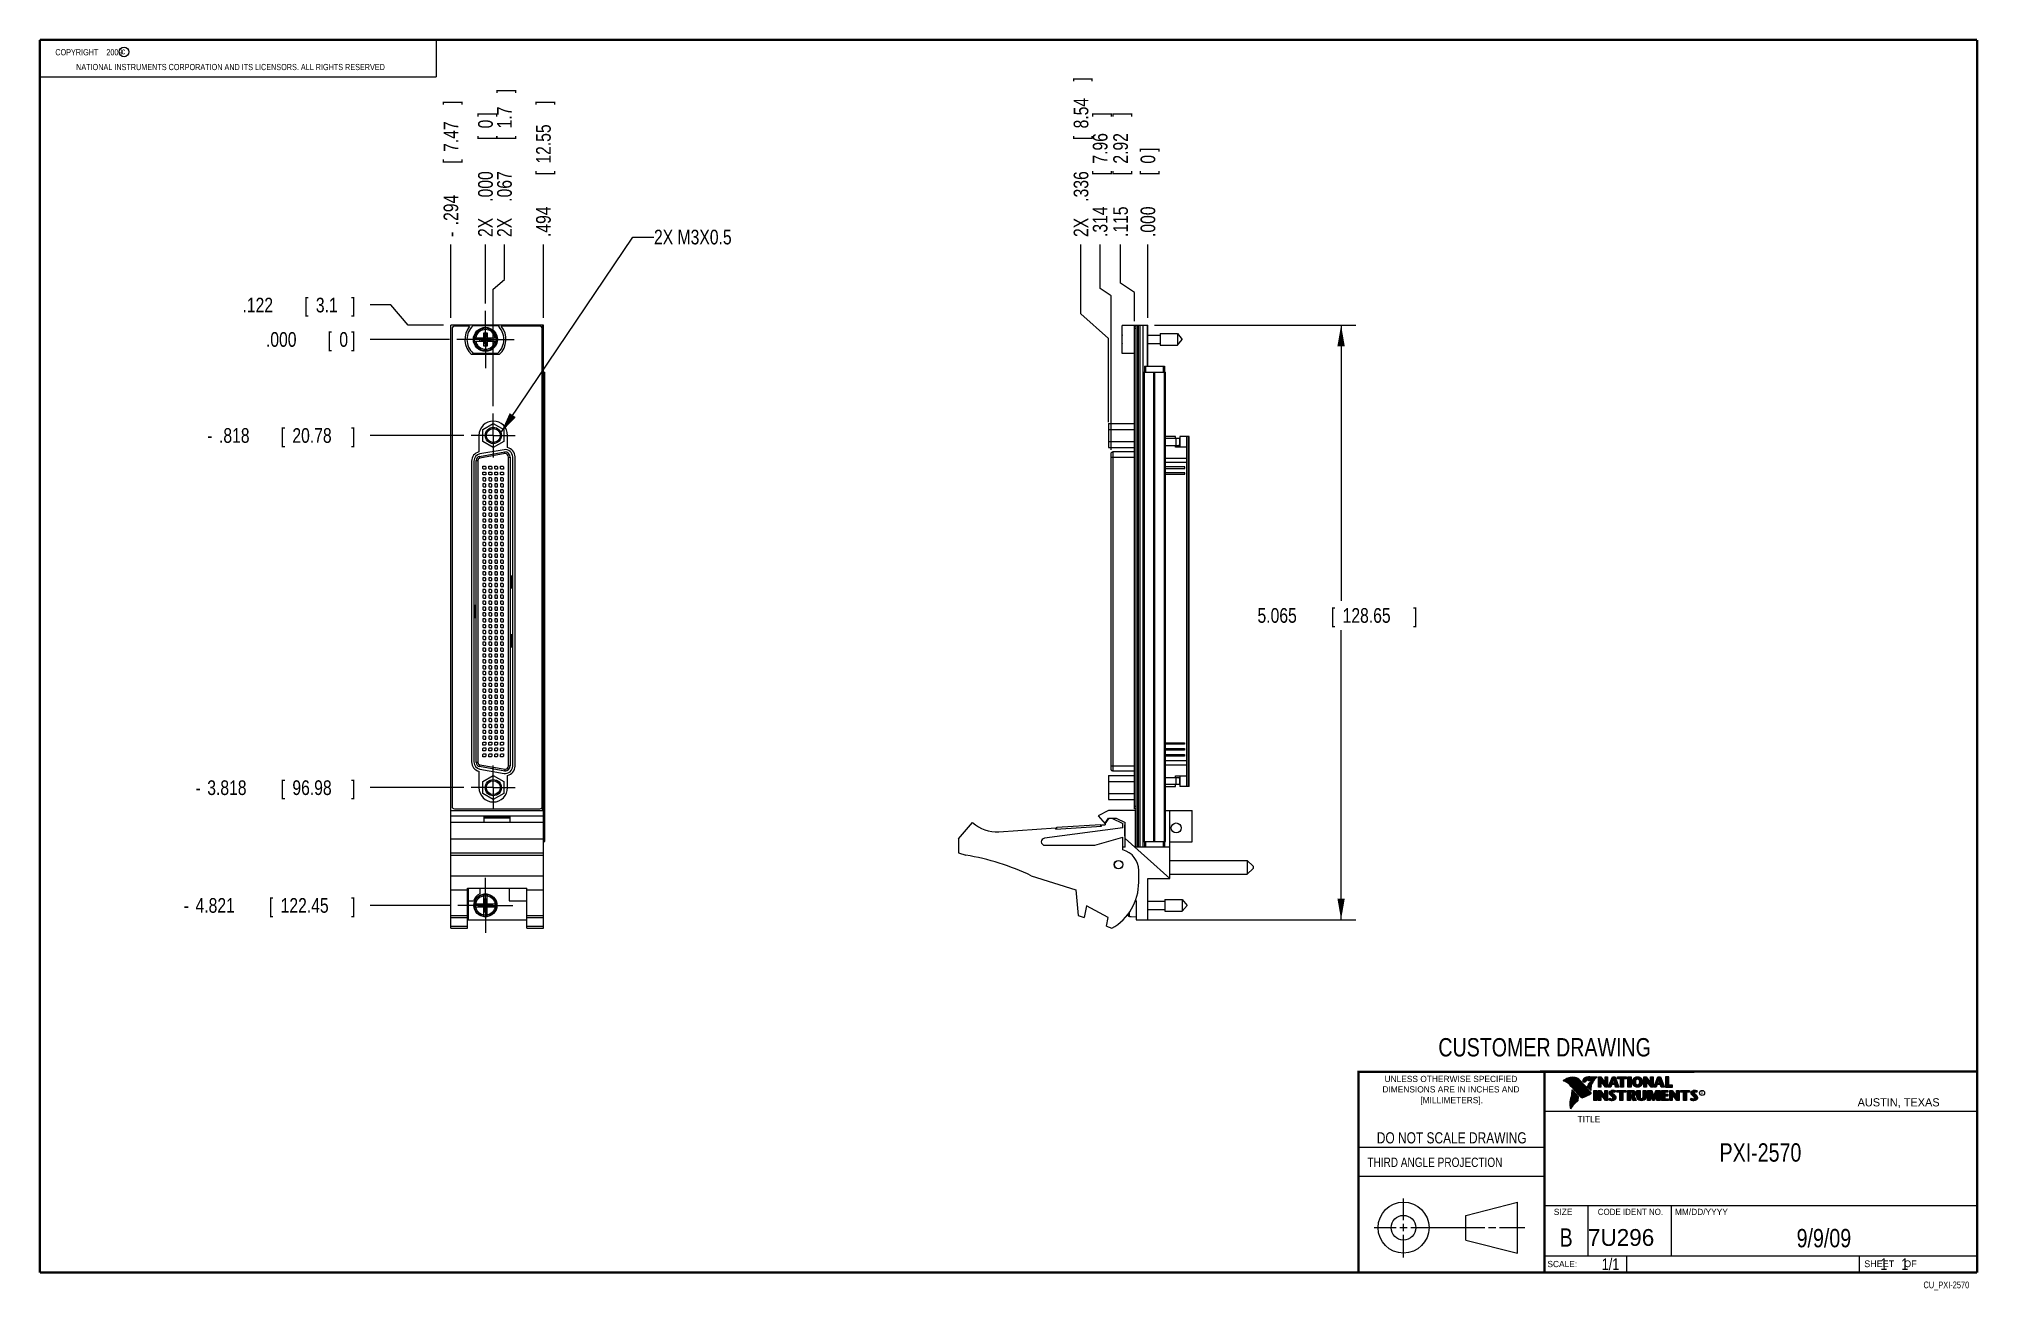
# Model space of a CAD drawing. Header units: inches. Extents: x 0.2 to 16.8, y 0.1 to 10.8.
import ezdxf
from ezdxf.enums import TextEntityAlignment as Align

# ---------------------------------------------------------------- set-up
doc = ezdxf.new("R2010")
doc.units = ezdxf.units.IN
doc.header["$LTSCALE"] = 0.935
doc.header["$MEASUREMENT"] = 0
doc.linetypes.add('CENTER', pattern=[0.6, 0.375, -0.075, 0.075, -0.075])
doc.layers.get('0').update_dxf_attribs({"linetype": 'CONTINUOUS'})
for name, color, linetype in [('DEFAULT_1', 7, 'CENTER'), ('DETAIL', 7, 'CONTINUOUS'), ('DIMENSIONS', 7, 'CONTINUOUS')]:
    doc.layers.add(name, color=color, linetype=linetype)
doc.styles.get("Standard").update_dxf_attribs({"font": 'txt', "width": 0.8})
doc.dimstyles.new('DIMSTYLE_1', dxfattribs={"dimtxt": 0.125, "dimasz": 0.18, "dimexe": 0.18, "dimexo": 0.0625, "dimgap": 0.09, "dimtad": 0, "dimtih": 1, "dimtoh": 1, "dimdec": 3, "dimzin": 4, "dimdsep": 46, "dimtxsty": 'STANDARD', "dimblk": '_FILLED', "dimblk1": '_FILLED', "dimblk2": '_FILLED', "dimcen": 0.09, "dimadec": 0, "dimazin": 0, "dimtp": 0.001, "dimtm": 0.001, "dimtfac": 1, "dimtdec": 3, "dimtofl": 0, "dimtmove": 0, "dimatfit": 3, "dimldrblk": '_FILLED', "dimfxl": 1, "dimtolj": 1, "dimtzin": 4, "dimarcsym": 0})
doc.dimstyles.new('DIMSTYLE_2', dxfattribs={"dimtxt": 0.125, "dimasz": 0.18, "dimexe": 0.18, "dimexo": 0.0625, "dimgap": 0.09, "dimtad": 0, "dimtih": 1, "dimtoh": 1, "dimdec": 3, "dimzin": 4, "dimdsep": 46, "dimtxsty": 'STANDARD', "dimblk": '_FILLED', "dimblk1": '_FILLED', "dimblk2": '_FILLED', "dimcen": 0.09, "dimadec": 0, "dimazin": 0, "dimtp": 0.001, "dimtm": 0.001, "dimtfac": 1, "dimtdec": 3, "dimtofl": 0, "dimtmove": 0, "dimatfit": 3, "dimldrblk": '_FILLED', "dimfxl": 1, "dimtolj": 1, "dimtzin": 4, "dimarcsym": 0})

msp = doc.modelspace()

# ---------------------------------------------------------------- texts
at = {"color": 2, "linetype": 'CONTINUOUS', "width": 0.8}
for s, height, p in [('c', 0.053, (0.946, 10.6363)), ('NATIONAL INSTRUMENTS CORPORATION AND ITS LICENSORS. ALL RIGHTS RESERVED', 0.053, (0.5583, 10.5016)), ('THIRD ANGLE PROJECTION', 0.08, (11.5564, 1.1584))]:
    msp.add_text(s, height=height, dxfattribs=at).set_placement(p)
at = {"color": 7, "linetype": 'CONTINUOUS', "width": 0.8}
for s, height, p in [('CUSTOMER DRAWING', 0.15625, (13.0668, 2.1001)), ('DO NOT SCALE DRAWING', 0.095, (12.2754, 1.3592)), ('B', 0.1562, (13.2497, 0.4798))]:
    msp.add_text(s, height=height, dxfattribs=at).set_placement(p, align=Align.CENTER)
at = {"color": 2, "linetype": 'CONTINUOUS'}
for s, p in [('DIMENSIONS ARE IN INCHES AND', (12.2688, 1.7933)), ('UNLESS OTHERWISE SPECIFIED', (12.2688, 1.8819)), ('[MILLIMETERS].', (12.2746, 1.7015))]:
    msp.add_text(s, height=0.053254, dxfattribs=at).set_placement(p, align=Align.CENTER)
for s, height, p in [('R', 0.0217, (14.3971, 1.7782)), ('AUSTIN, TEXAS', 0.069617, (15.7327, 1.6745)), ('TITLE', 0.05325, (13.3474, 1.5397)), ('SIZE', 0.05325, (13.1451, 0.7494)), ('MM/DD/YYYY', 0.05325, (14.1765, 0.7494)), ('SCALE:', 0.05325, (13.0904, 0.3053)), ('SHEET    OF', 0.057262, (15.7892, 0.3052))]:
    msp.add_text(s, height=height, dxfattribs=at).set_placement(p)
at = {"color": 2, "linetype": 'CONTINUOUS', "width": 0.95}
msp.add_text('CODE IDENT NO.', height=0.053254, dxfattribs=at).set_placement((13.7978, 0.7494), align=Align.CENTER)
at = {"color": 7, "linetype": 'CONTINUOUS'}
msp.add_text('7U296', height=0.14316, dxfattribs=at).set_placement((13.4363, 0.4866))
at = {"color": 7, "linetype": 'CONTINUOUS', "width": 0.8}
msp.add_text('1/1', height=0.1, dxfattribs=at).set_placement((13.7025, 0.2805), align=Align.RIGHT)
at = {"color": 2, "linetype": 'CONTINUOUS', "width": 0.8}
msp.add_text('CU_PXI-2570', height=0.057262, dxfattribs=at).set_placement((16.6837, 0.1254), align=Align.RIGHT)
at = {"color": 2, "linetype": 'CONTINUOUS', "insert": (0.3125, 10.6805), "char_height": 0.053, "width": 0.8904, "attachment_point": 1}
msp.add_mtext('    COPYRIGHT    2009', dxfattribs=at)
at = {"color": 7, "linetype": 'CONTINUOUS'}
for s, insert, char_height, width, attachment_point in [('PXI-2570\\P ', (14.9051, 1.3603), 0.15625, 1, 2), ('9/9/09 ', (15.4455, 0.6307), 0.15625, 0.875, 2), ('    1    1', (15.8075, 0.3805), 0.1, 0.8, 1)]:
    msp.add_mtext(s, dxfattribs=dict(at, insert=insert, char_height=char_height, width=width, attachment_point=attachment_point))
at = {"layer": 'DETAIL', "color": 2, "linetype": 'CONTINUOUS', "width": 0.8}
msp.add_text('2X M3X0.5', height=0.125, dxfattribs=at).set_placement((5.4802, 9.0172))

# ---------------------------------------------------------------- blocks, each defined once
blk = doc.blocks.new('_FILLED')
at = {"color": 0, "linetype": 'BYBLOCK'}
blk.add_solid([(0, 0), (-1, 0.174), (-1, -0.174)], dxfattribs=at)
blk = doc.blocks.new('*D0')
at = {"layer": 'DIMENSIONS', "color": 2, "linetype": 'CONTINUOUS'}
for p, q in [((9.745, 8.33), (11.458, 8.33)), ((11.333, 8.33), (11.333, 5.982)), ((11.333, 3.265), (11.333, 5.732)), ((9.65, 3.265), (11.458, 3.265))]:
    blk.add_line(p, q, dxfattribs=at)
at = {"layer": 'DIMENSIONS', "color": 2, "linetype": 'CONTINUOUS', "xscale": 0.18, "yscale": 0.18, "zscale": 0.18}
for p, rotation in [((11.333, 8.33), 90), ((11.333, 3.265), 270)]:
    blk.add_blockref('_FILLED', p, dxfattribs=dict(at, rotation=rotation))
at = {"layer": 'DIMENSIONS', "color": 2, "linetype": 'CONTINUOUS', "width": 0.8}
for s, p in [('5.065', (10.621, 5.794)), ('[', (11.246, 5.794)), ('128.65', (11.346, 5.794)), (']', (11.946, 5.794))]:
    blk.add_text(s, height=0.125, dxfattribs=at).set_placement(p)
blk = doc.blocks.new('*D1')
at = {"layer": 'DIMENSIONS', "color": 2, "linetype": 'CONTINUOUS'}
for p, q in [((9.455, 8.687), (9.455, 9.017)), ((9.572, 8.607), (9.455, 8.687)), ((9.572, 8.362), (9.572, 8.607))]:
    blk.add_line(p, q, dxfattribs=at)
at = {"layer": 'DIMENSIONS', "color": 2, "linetype": 'CONTINUOUS', "width": 0.8}
for s, p in [(']', (9.517, 10.105)), ('2.92', (9.517, 9.705)), ('[', (9.517, 9.605)), ('.115', (9.517, 9.08))]:
    blk.add_text(s, height=0.125, rotation=90, dxfattribs=at).set_placement(p)
blk = doc.blocks.new('*D2')
at = {"layer": 'DIMENSIONS', "color": 2, "linetype": 'CONTINUOUS'}
for p, q in [((9.117, 8.425), (9.117, 9.017)), ((9.351, 8.215), (9.117, 8.425)), ((9.351, 7.503), (9.351, 8.215))]:
    blk.add_line(p, q, dxfattribs=at)
at = {"layer": 'DIMENSIONS', "color": 2, "linetype": 'CONTINUOUS', "width": 0.8}
for s, p in [(']', (9.18, 10.405)), ('8.54', (9.18, 10.005)), ('[', (9.18, 9.905)), ('.336', (9.18, 9.38)), ('2X ', (9.18, 9.08))]:
    blk.add_text(s, height=0.125, rotation=90, dxfattribs=at).set_placement(p)
blk = doc.blocks.new('*D3')
at = {"layer": 'DIMENSIONS', "color": 2, "linetype": 'CONTINUOUS'}
blk.add_line((9.687, 8.392), (9.687, 9.017), dxfattribs=at)
at = {"layer": 'DIMENSIONS', "color": 2, "linetype": 'CONTINUOUS', "width": 0.8}
for s, p in [(']', (9.75, 9.805)), ('0', (9.75, 9.705)), ('[', (9.75, 9.605)), ('.000', (9.75, 9.08))]:
    blk.add_text(s, height=0.125, rotation=90, dxfattribs=at).set_placement(p)
blk = doc.blocks.new('*D4')
at = {"layer": 'DIMENSIONS', "color": 2, "linetype": 'CONTINUOUS'}
for p, q in [((9.28, 8.641), (9.28, 9.017)), ((9.374, 8.578), (9.28, 8.641)), ((9.374, 7.267), (9.374, 8.578))]:
    blk.add_line(p, q, dxfattribs=at)
at = {"layer": 'DIMENSIONS', "color": 2, "linetype": 'CONTINUOUS', "width": 0.8}
for s, p in [(']', (9.343, 10.105)), ('7.96', (9.343, 9.705)), ('[', (9.343, 9.605)), ('.314', (9.343, 9.08))]:
    blk.add_text(s, height=0.125, rotation=90, dxfattribs=at).set_placement(p)
blk = doc.blocks.new('*D5')
at = {"layer": 'DIMENSIONS', "color": 2, "linetype": 'CONTINUOUS'}
for p, q in [((3.24, 8.501), (3.063, 8.501)), ((3.386, 8.33), (3.24, 8.501)), ((3.688, 8.33), (3.386, 8.33))]:
    blk.add_line(p, q, dxfattribs=at)
at = {"layer": 'DIMENSIONS', "color": 2, "linetype": 'CONTINUOUS', "width": 0.8}
for s, p in [('.122', (1.975, 8.438)), ('[', (2.5, 8.438)), ('3.1', (2.6, 8.438)), (']', (2.9, 8.438))]:
    blk.add_text(s, height=0.125, dxfattribs=at).set_placement(p)
blk = doc.blocks.new('*D6')
at = {"layer": 'DIMENSIONS', "color": 2, "linetype": 'CONTINUOUS'}
blk.add_line((3.861, 7.39), (3.063, 7.39), dxfattribs=at)
at = {"layer": 'DIMENSIONS', "color": 2, "linetype": 'CONTINUOUS', "width": 0.8}
for s, p in [('.818', (1.775, 7.327)), ('[', (2.3, 7.327)), ('20.78', (2.4, 7.327)), (']', (2.9, 7.327)), ('-', (1.675, 7.327))]:
    blk.add_text(s, height=0.125, dxfattribs=at).set_placement(p)
blk = doc.blocks.new('*D7')
at = {"layer": 'DIMENSIONS', "color": 2, "linetype": 'CONTINUOUS'}
blk.add_line((3.861, 4.39), (3.063, 4.39), dxfattribs=at)
at = {"layer": 'DIMENSIONS', "color": 2, "linetype": 'CONTINUOUS', "width": 0.8}
for s, p in [('-', (1.575, 4.327)), ('3.818', (1.675, 4.327)), ('[', (2.3, 4.327)), ('96.98', (2.4, 4.327)), (']', (2.9, 4.327))]:
    blk.add_text(s, height=0.125, dxfattribs=at).set_placement(p)
blk = doc.blocks.new('*D8')
at = {"layer": 'DIMENSIONS', "color": 2, "linetype": 'CONTINUOUS'}
blk.add_line((3.748, 3.387), (3.063, 3.387), dxfattribs=at)
at = {"layer": 'DIMENSIONS', "color": 2, "linetype": 'CONTINUOUS', "width": 0.8}
for s, p in [('-', (1.475, 3.324)), ('4.821', (1.575, 3.324)), ('[', (2.2, 3.324)), ('122.45', (2.3, 3.324)), (']', (2.9, 3.324))]:
    blk.add_text(s, height=0.125, dxfattribs=at).set_placement(p)
blk = doc.blocks.new('*D9')
at = {"layer": 'DIMENSIONS', "color": 2, "linetype": 'CONTINUOUS'}
blk.add_line((3.738, 8.208), (3.063, 8.208), dxfattribs=at)
at = {"layer": 'DIMENSIONS', "color": 2, "linetype": 'CONTINUOUS', "width": 0.8}
for s, p in [('.000', (2.175, 8.145)), ('[', (2.7, 8.145)), ('0', (2.8, 8.145)), (']', (2.9, 8.145))]:
    blk.add_text(s, height=0.125, dxfattribs=at).set_placement(p)
blk = doc.blocks.new('*D10')
at = {"layer": 'DIMENSIONS', "color": 2, "linetype": 'CONTINUOUS'}
blk.add_line((3.75, 8.392), (3.75, 9.017), dxfattribs=at)
at = {"layer": 'DIMENSIONS', "color": 2, "linetype": 'CONTINUOUS', "width": 0.8}
for s, p in [(']', (3.813, 10.205)), ('7.47', (3.813, 9.805)), ('[', (3.813, 9.705)), ('.294', (3.813, 9.18)), ('-', (3.813, 9.08))]:
    blk.add_text(s, height=0.125, rotation=90, dxfattribs=at).set_placement(p)
blk = doc.blocks.new('*D11')
at = {"layer": 'DIMENSIONS', "color": 2, "linetype": 'CONTINUOUS'}
for p, q in [((4.206, 8.717), (4.206, 9.017)), ((4.111, 8.636), (4.206, 8.717)), ((4.111, 7.64), (4.111, 8.636))]:
    blk.add_line(p, q, dxfattribs=at)
at = {"layer": 'DIMENSIONS', "color": 2, "linetype": 'CONTINUOUS', "width": 0.8}
for s, p in [(']', (4.269, 10.305)), ('1.7', (4.269, 10.005)), ('[', (4.269, 9.905)), ('.067', (4.269, 9.38)), ('2X ', (4.269, 9.08))]:
    blk.add_text(s, height=0.125, rotation=90, dxfattribs=at).set_placement(p)
blk = doc.blocks.new('*D12')
at = {"layer": 'DIMENSIONS', "color": 2, "linetype": 'CONTINUOUS'}
blk.add_line((4.538, 8.392), (4.538, 9.017), dxfattribs=at)
at = {"layer": 'DIMENSIONS', "color": 2, "linetype": 'CONTINUOUS', "width": 0.8}
for s, p in [(']', (4.601, 10.205)), ('12.55', (4.601, 9.705)), ('[', (4.601, 9.605)), ('.494', (4.601, 9.08))]:
    blk.add_text(s, height=0.125, rotation=90, dxfattribs=at).set_placement(p)
blk = doc.blocks.new('*D13')
at = {"layer": 'DIMENSIONS', "color": 2, "linetype": 'CONTINUOUS'}
blk.add_line((4.044, 8.514), (4.044, 9.017), dxfattribs=at)
at = {"layer": 'DIMENSIONS', "color": 2, "linetype": 'CONTINUOUS', "width": 0.8}
for s, p in [(']', (4.107, 10.105)), ('[', (4.107, 9.905)), ('0', (4.107, 10.005)), ('.000', (4.107, 9.38)), ('2X ', (4.107, 9.08))]:
    blk.add_text(s, height=0.125, rotation=90, dxfattribs=at).set_placement(p)

# ---------------------------------------------------------------- dimensions: what is measured, and where the dimension line sits
at = {"layer": 'DIMENSIONS', "color": 2, "linetype": 'CONTINUOUS'}
for feature_location, offset, dtype, origin, text, picture, middle in [((9.3512, 7.5034), (-0.2342, 1.5138), 0, (9.6875, 7.9952), '2X <>', '*D2', (9.1171, 9.7922)), ((3.7505, 8.3922), (0, 0.625), 1, (4.0445, 8.4512), '-<>', '*D10', (3.7505, 9.6922)), ((4.1115, 7.6398), (0.0948, 1.3775), 0, (4.0445, 8.4512), '2X <>', '*D11', (4.2062, 9.7422)), ((4.0444542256, 8.5137454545), (0, 0.5035), 1, (4.0444542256, 8.4512454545), '2X <>', '*D13', (4.0444542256, 9.6422454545)), ((3.748, 3.3868), (-0.685, 0), 0, (3.801, 8.2077), '-<>', '*D8', (2.238, 3.3868)), ((3.8615, 4.3898), (-0.7985, 0), 0, (3.801, 8.2077), '-<>', '*D7', (2.288, 4.3898)), ((3.8615, 7.3898), (-0.7985, 0), 0, (3.801, 8.2077), '-<>', '*D6', (2.338, 7.3898))]:
    dim = msp.add_ordinate_dim(feature_location=feature_location, offset=offset, dtype=dtype, origin=origin, text=text, dimstyle='DIMSTYLE_2', dxfattribs=at)
    dim.commit()
    dim.dimension.update_dxf_attribs({"geometry": picture, "text_midpoint": middle})
for feature_location, offset, dtype, origin, picture, middle in [((4.5385, 8.3922), (0, 0.625), 1, (4.0445, 8.4512), '*D12', (4.5385, 9.6922)), ((9.374, 7.2674), (-0.0938, 1.7498), 0, (9.6875, 8.3297), '*D4', (9.2801, 9.6422)), ((9.572456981, 8.362245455), (-0.117770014, 0.655), 0, (9.687456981, 8.329745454), '*D1', (9.454686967, 9.642245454)), ((9.6874569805, 8.3922454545), (0, 0.625), 1, (9.6874569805, 8.3297454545), '*D3', (9.6874569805, 9.4922454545)), ((3.688, 8.3297), (-0.625, 0.1709), 0, (3.801, 8.2077), '*D5', (2.488, 8.5006)), ((3.7384542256, 8.2077454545), (-0.6755, 0), 0, (3.8009542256, 8.2077454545), '*D9', (2.5879542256, 8.2077454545))]:
    dim = msp.add_ordinate_dim(feature_location=feature_location, offset=offset, dtype=dtype, origin=origin, dimstyle='DIMSTYLE_2', dxfattribs=at)
    dim.commit()
    dim.dimension.update_dxf_attribs({"geometry": picture, "text_midpoint": middle})
dim = msp.add_linear_dim(base=(11.3335, 3.2648), p1=(9.745, 8.3297), p2=(9.65, 3.2648), angle=270, dimstyle='DIMSTYLE_1', dxfattribs=at)
dim.commit()
dim.dimension.update_dxf_attribs({"geometry": '*D0', "text_midpoint": (11.3335, 5.8567), "dimtype": 160})

# ---------------------------------------------------------------- linework, layer by layer
at = {"color": 2, "linetype": 'CONTINUOUS'}
for p, q in [((0.25, 10.7586), (3.625, 10.7586)), ((0.25, 10.7586), (0.25, 10.4456)), ((3.625, 10.7586), (3.625, 10.4456)), ((0.25, 10.4456), (3.625, 10.4456)), ((13.0652, 1.9695), (16.745, 1.9695)), ((13.0652, 1.9695), (13.0652, 0.2605)), ((13.2311, 1.8934), (13.2311, 1.8949)), ((13.2347, 1.8921), (13.2347, 1.8972)), ((13.2382, 1.8907), (13.2382, 1.8994)), ((13.2418, 1.8892), (13.2418, 1.9015)), ((13.2453, 1.8876), (13.2453, 1.9035)), ((13.2489, 1.8858), (13.2489, 1.9054)), ((13.2524, 1.8839), (13.2524, 1.9069)), ((13.256, 1.8818), (13.256, 1.9084)), ((13.2596, 1.8796), (13.2596, 1.9098)), ((13.2631, 1.8772), (13.2631, 1.9111)), ((13.2667, 1.8747), (13.2667, 1.9124)), ((13.2702, 1.872), (13.2702, 1.9135)), ((13.2738, 1.869), (13.2738, 1.9146)), ((13.2773, 1.8658), (13.2773, 1.9155)), ((13.2809, 1.8624), (13.2809, 1.9164)), ((13.2844, 1.8587), (13.2844, 1.9173)), ((13.288, 1.8549), (13.288, 1.9181)), ((13.2915, 1.851), (13.2915, 1.9188)), ((13.2951, 1.8471), (13.2951, 1.9194)), ((13.2987, 1.8431), (13.2987, 1.9198)), ((13.3022, 1.8391), (13.3022, 1.92)), ((13.3058, 1.8351), (13.3058, 1.9201)), ((13.3093, 1.8311), (13.3093, 1.9201)), ((13.3129, 1.827), (13.3129, 1.9199)), ((13.3164, 1.8229), (13.3164, 1.9196)), ((13.32, 1.8188), (13.32, 1.9192)), ((13.3235, 1.8146), (13.3235, 1.9186)), ((13.3271, 1.8104), (13.3271, 1.9179)), ((13.3306, 1.8062), (13.3306, 1.9172)), ((13.3342, 1.802), (13.3342, 1.9163)), ((13.3378, 1.7978), (13.3378, 1.9151)), ((13.3413, 1.7937), (13.3413, 1.9138)), ((13.3449, 1.7897), (13.3449, 1.9122)), ((13.3484, 1.7856), (13.3484, 1.9103)), ((13.352, 1.7817), (13.352, 1.9081)), ((13.3555, 1.7778), (13.3555, 1.9055)), ((13.3591, 1.7739), (13.3591, 1.9026)), ((13.3626, 1.7701), (13.3626, 1.8991)), ((13.3662, 1.7663), (13.3662, 1.8952)), ((13.3697, 1.7625), (13.3697, 1.8915)), ((13.3733, 1.7588), (13.3733, 1.8878)), ((13.3769, 1.7556), (13.3769, 1.8841)), ((13.3804, 1.7529), (13.3804, 1.8803)), ((13.384, 1.7512), (13.384, 1.8766)), ((13.3875, 1.7509), (13.3875, 1.8728)), ((13.4022, 1.878), (13.3901, 1.8922)), ((13.3911, 1.7518), (13.3911, 1.8691)), ((13.4029, 1.881), (13.3927, 1.893)), ((13.3946, 1.8908), (13.3946, 1.8999)), ((13.3946, 1.7533), (13.3946, 1.8653)), ((13.3982, 1.8866), (13.3982, 1.9062)), ((13.3982, 1.7548), (13.3982, 1.8615)), ((13.4017, 1.8824), (13.4017, 1.9101)), ((13.4017, 1.7563), (13.4017, 1.8574)), ((13.4053, 1.8823), (13.4053, 1.9129)), ((13.4053, 1.7578), (13.4053, 1.8531)), ((13.4088, 1.8844), (13.4088, 1.915)), ((13.4088, 1.7593), (13.4088, 1.8488)), ((13.4124, 1.887), (13.4124, 1.9167)), ((13.4124, 1.7609), (13.4124, 1.8445)), ((13.4159, 1.89), (13.4159, 1.9182)), ((13.4159, 1.7625), (13.4159, 1.8402)), ((13.4195, 1.8937), (13.4195, 1.9193)), ((13.4195, 1.7641), (13.4195, 1.8359)), ((13.4231, 1.8964), (13.4231, 1.9203)), ((13.4231, 1.7657), (13.4231, 1.8316)), ((13.4266, 1.8982), (13.4266, 1.9209)), ((13.4266, 1.7674), (13.4266, 1.8273)), ((13.4302, 1.8995), (13.4302, 1.9214)), ((13.4302, 1.7691), (13.4302, 1.823)), ((13.4414, 1.8328), (13.4319, 1.8437)), ((13.4337, 1.8997), (13.4337, 1.922)), ((13.4337, 1.7708), (13.4337, 1.8187)), ((13.4433, 1.8344), (13.4349, 1.844)), ((13.4373, 1.8991), (13.4373, 1.9224)), ((13.4373, 1.8413), (13.4373, 1.8491)), ((13.4408, 1.898), (13.4408, 1.9228)), ((13.4408, 1.8372), (13.4408, 1.8572)), ((13.4444, 1.8972), (13.4444, 1.9231)), ((13.4444, 1.8331), (13.4444, 1.8665)), ((13.4479, 1.8969), (13.4479, 1.9234)), ((13.4479, 1.8288), (13.4479, 1.873)), ((13.4515, 1.8966), (13.4515, 1.9236)), ((13.4515, 1.8247), (13.4515, 1.8764)), ((13.4529, 1.9261), (13.5132, 1.9271)), ((13.453, 1.9236), (13.5067, 1.9245)), ((13.455, 1.8965), (13.455, 1.9237)), ((13.455, 1.8207), (13.455, 1.878)), ((13.4586, 1.8964), (13.4586, 1.9237)), ((13.4586, 1.8303), (13.4586, 1.879)), ((13.4622, 1.8957), (13.4622, 1.9238)), ((13.4622, 1.8535), (13.4622, 1.8795)), ((13.4657, 1.8935), (13.4657, 1.9238)), ((13.4657, 1.8636), (13.4657, 1.8798)), ((13.4693, 1.872), (13.4693, 1.9239)), ((13.4728, 1.8794), (13.4728, 1.9239)), ((13.4764, 1.8859), (13.4764, 1.924)), ((13.4799, 1.8919), (13.4799, 1.924)), ((13.4835, 1.8973), (13.4835, 1.9241)), ((13.487, 1.9023), (13.487, 1.9242)), ((13.4906, 1.9069), (13.4906, 1.9242)), ((13.4941, 1.9112), (13.4941, 1.9243)), ((13.4977, 1.9153), (13.4977, 1.9243)), ((13.5013, 1.9191), (13.5013, 1.9244)), ((13.5261, 1.9263), (13.5451, 1.9263)), ((13.5261, 1.839), (13.5261, 1.9263)), ((13.5466, 1.839), (13.5261, 1.839)), ((13.5286, 1.9237), (13.5439, 1.9237)), ((13.5286, 1.8415), (13.5286, 1.9237)), ((13.5441, 1.8415), (13.5286, 1.8415)), ((13.5332, 1.8415), (13.5332, 1.9237)), ((13.5367, 1.8415), (13.5367, 1.9237)), ((13.5402, 1.8415), (13.5402, 1.9237)), ((13.5441, 1.8976), (13.5437, 1.9237)), ((13.5439, 1.9237), (13.5854, 1.869)), ((13.5873, 1.8415), (13.5441, 1.8976)), ((13.5441, 1.8976), (13.5441, 1.8415)), ((13.5451, 1.9263), (13.5829, 1.8765)), ((13.586, 1.839), (13.5466, 1.8902)), ((13.5466, 1.8902), (13.5466, 1.839)), ((13.5471, 1.8936), (13.5471, 1.9194)), ((13.5506, 1.8891), (13.5506, 1.9149)), ((13.5541, 1.8846), (13.5541, 1.9103)), ((13.5576, 1.8801), (13.5576, 1.9057)), ((13.561, 1.8756), (13.561, 1.9011)), ((13.5645, 1.8711), (13.5645, 1.8965)), ((13.568, 1.8665), (13.568, 1.8919)), ((13.5715, 1.862), (13.5715, 1.8874)), ((13.575, 1.8575), (13.575, 1.8828)), ((13.5784, 1.853), (13.5784, 1.8782)), ((13.5819, 1.8485), (13.5819, 1.8736)), ((13.5829, 1.9263), (13.6036, 1.9263)), ((13.5829, 1.8765), (13.5829, 1.9263)), ((13.5854, 1.9237), (13.6011, 1.9237)), ((13.5854, 1.869), (13.5854, 1.9237)), ((13.5854, 1.844), (13.5854, 1.869)), ((13.6036, 1.839), (13.586, 1.839)), ((13.6011, 1.8415), (13.5873, 1.8415)), ((13.5889, 1.8415), (13.5889, 1.9237)), ((13.5923, 1.8415), (13.5923, 1.9237)), ((13.5958, 1.8415), (13.5958, 1.9237)), ((13.5993, 1.8415), (13.5993, 1.9237)), ((13.6011, 1.9237), (13.6011, 1.8415)), ((13.6036, 1.9263), (13.6036, 1.839)), ((13.6088, 1.839), (13.6444, 1.9262)), ((13.6294, 1.839), (13.6088, 1.839)), ((13.6125, 1.8415), (13.6461, 1.9237)), ((13.6277, 1.8415), (13.6125, 1.8415)), ((13.6167, 1.8415), (13.6167, 1.8516)), ((13.6201, 1.8415), (13.6201, 1.8601)), ((13.6236, 1.8415), (13.6236, 1.8686)), ((13.6271, 1.8415), (13.6271, 1.8771)), ((13.6361, 1.8623), (13.6277, 1.8415)), ((13.6378, 1.8598), (13.6294, 1.839)), ((13.6306, 1.8486), (13.6306, 1.8857)), ((13.634, 1.8573), (13.634, 1.8942)), ((13.6665, 1.8623), (13.6361, 1.8623)), ((13.6375, 1.8623), (13.6375, 1.9027)), ((13.6647, 1.8598), (13.6378, 1.8598)), ((13.6388, 1.8711), (13.65, 1.9073)), ((13.6639, 1.8711), (13.6388, 1.8711)), ((13.641, 1.8781), (13.641, 1.9112)), ((13.641, 1.8623), (13.641, 1.8711)), ((13.6423, 1.8736), (13.6519, 1.9048)), ((13.6606, 1.8736), (13.6423, 1.8736)), ((13.6444, 1.9262), (13.6664, 1.9262)), ((13.6445, 1.8893), (13.6445, 1.9197)), ((13.6445, 1.8623), (13.6445, 1.8711)), ((13.6461, 1.9237), (13.6647, 1.9237)), ((13.6479, 1.9006), (13.6479, 1.9237)), ((13.6479, 1.8623), (13.6479, 1.8711)), ((13.65, 1.9073), (13.6541, 1.9073)), ((13.6514, 1.9073), (13.6514, 1.9237)), ((13.6514, 1.8623), (13.6514, 1.8711)), ((13.6519, 1.9048), (13.6521, 1.9048)), ((13.6521, 1.9048), (13.6606, 1.8736)), ((13.6541, 1.9073), (13.6639, 1.8711)), ((13.6549, 1.9043), (13.6549, 1.9237)), ((13.6549, 1.8623), (13.6549, 1.8711)), ((13.6584, 1.8915), (13.6584, 1.9237)), ((13.6584, 1.8623), (13.6584, 1.8711)), ((13.6618, 1.8787), (13.6618, 1.9237)), ((13.6618, 1.8623), (13.6618, 1.8711)), ((13.6647, 1.9237), (13.6959, 1.8415)), ((13.6717, 1.839), (13.6647, 1.8598)), ((13.6653, 1.8623), (13.6653, 1.922)), ((13.6664, 1.9262), (13.6995, 1.839)), ((13.6735, 1.8415), (13.6665, 1.8623)), ((13.6688, 1.8555), (13.6688, 1.9128)), ((13.6995, 1.839), (13.6717, 1.839)), ((13.6723, 1.8452), (13.6723, 1.9037)), ((13.6959, 1.8415), (13.6735, 1.8415)), ((13.6757, 1.8415), (13.6757, 1.8945)), ((13.6792, 1.8415), (13.6792, 1.8854)), ((13.6827, 1.8415), (13.6827, 1.8762)), ((13.6862, 1.8415), (13.6862, 1.8671)), ((13.6866, 1.9262), (13.7634, 1.9262)), ((13.6866, 1.9099), (13.6866, 1.9262)), ((13.7118, 1.9099), (13.6866, 1.9099)), ((13.6891, 1.9237), (13.7609, 1.9237)), ((13.6891, 1.9125), (13.6891, 1.9237)), ((13.7143, 1.9125), (13.6891, 1.9125)), ((13.6896, 1.8415), (13.6896, 1.8579)), ((13.6931, 1.9125), (13.6931, 1.9237)), ((13.6931, 1.8415), (13.6931, 1.8488)), ((13.6966, 1.9125), (13.6966, 1.9237)), ((13.7001, 1.9125), (13.7001, 1.9237)), ((13.7035, 1.9125), (13.7035, 1.9237)), ((13.707, 1.9125), (13.707, 1.9237)), ((13.7105, 1.9125), (13.7105, 1.9237)), ((13.7118, 1.839), (13.7118, 1.9099)), ((13.7382, 1.839), (13.7118, 1.839)), ((13.7143, 1.9125), (13.714, 1.9237)), ((13.7143, 1.8415), (13.7143, 1.9125)), ((13.7357, 1.8415), (13.7143, 1.8415)), ((13.7174, 1.8415), (13.7174, 1.9237)), ((13.7209, 1.8415), (13.7209, 1.9237)), ((13.7244, 1.8415), (13.7244, 1.9237)), ((13.7279, 1.8415), (13.7279, 1.9237)), ((13.7313, 1.8415), (13.7313, 1.9237)), ((13.7357, 1.9125), (13.7348, 1.9237)), ((13.7609, 1.9125), (13.7357, 1.9125)), ((13.7357, 1.9125), (13.7357, 1.8415)), ((13.7634, 1.9099), (13.7382, 1.9099)), ((13.7382, 1.9099), (13.7382, 1.839)), ((13.7383, 1.9125), (13.7383, 1.9237)), ((13.7418, 1.9125), (13.7418, 1.9237)), ((13.7452, 1.9125), (13.7452, 1.9237)), ((13.7487, 1.9125), (13.7487, 1.9237)), ((13.7522, 1.9125), (13.7522, 1.9237)), ((13.7557, 1.9125), (13.7557, 1.9237)), ((13.7591, 1.9125), (13.7591, 1.9237)), ((13.7609, 1.9237), (13.7609, 1.9125)), ((13.7634, 1.9262), (13.7634, 1.9099)), ((13.7768, 1.9262), (13.8031, 1.9262)), ((13.7768, 1.839), (13.7768, 1.9262)), ((13.8031, 1.839), (13.7768, 1.839)), ((13.7794, 1.9237), (13.8006, 1.9237)), ((13.7794, 1.8415), (13.7794, 1.9237)), ((13.8006, 1.8415), (13.7794, 1.8415)), ((13.7835, 1.8415), (13.7835, 1.9237)), ((13.787, 1.8415), (13.787, 1.9237)), ((13.7904, 1.8415), (13.7904, 1.9237)), ((13.7939, 1.8415), (13.7939, 1.9237)), ((13.7974, 1.8415), (13.7974, 1.9237)), ((13.8006, 1.9237), (13.8006, 1.8415)), ((13.8031, 1.9262), (13.8031, 1.839)), ((13.8154, 1.8853), (13.8155, 1.8871)), ((13.8154, 1.8834), (13.8154, 1.8853)), ((13.8154, 1.8816), (13.8154, 1.8834)), ((13.8155, 1.8797), (13.8154, 1.8816)), ((13.8155, 1.8871), (13.8157, 1.8889)), ((13.8157, 1.8779), (13.8155, 1.8797)), ((13.8157, 1.8889), (13.8159, 1.8907)), ((13.8159, 1.876), (13.8157, 1.8779)), ((13.8159, 1.8907), (13.8161, 1.8924)), ((13.8162, 1.8742), (13.8159, 1.876)), ((13.8161, 1.8924), (13.8165, 1.8941)), ((13.8166, 1.8724), (13.8162, 1.8742)), ((13.8165, 1.8941), (13.8169, 1.8958)), ((13.817, 1.8706), (13.8166, 1.8724)), ((13.8169, 1.8958), (13.8174, 1.8975)), ((13.8174, 1.8689), (13.817, 1.8706)), ((13.8174, 1.8975), (13.8179, 1.8991)), ((13.8179, 1.8672), (13.8174, 1.8689)), ((13.8179, 1.8991), (13.8185, 1.9006)), ((13.8179, 1.8852), (13.818, 1.8869)), ((13.8179, 1.8834), (13.8179, 1.8852)), ((13.818, 1.8817), (13.8179, 1.8834)), ((13.8185, 1.8655), (13.8179, 1.8672)), ((13.818, 1.8869), (13.8182, 1.8886)), ((13.8181, 1.8799), (13.818, 1.8817)), ((13.8182, 1.8781), (13.8181, 1.8799)), ((13.8182, 1.8886), (13.8184, 1.8903)), ((13.8184, 1.8764), (13.8182, 1.8781)), ((13.8184, 1.8903), (13.8186, 1.892)), ((13.8187, 1.8746), (13.8184, 1.8764)), ((13.8185, 1.9006), (13.8191, 1.9021)), ((13.8191, 1.8639), (13.8185, 1.8655)), ((13.8186, 1.892), (13.819, 1.8936)), ((13.8191, 1.8729), (13.8187, 1.8746)), ((13.819, 1.8936), (13.8193, 1.8952)), ((13.8191, 1.9021), (13.8198, 1.9036)), ((13.8194, 1.8712), (13.8191, 1.8729)), ((13.8198, 1.8623), (13.8191, 1.8639)), ((13.8193, 1.8952), (13.8198, 1.8967)), ((13.8199, 1.8696), (13.8194, 1.8712)), ((13.8198, 1.9036), (13.8206, 1.9051)), ((13.8198, 1.8967), (13.8203, 1.8982)), ((13.8205, 1.8607), (13.8198, 1.8623)), ((13.8204, 1.8679), (13.8199, 1.8696)), ((13.8203, 1.8982), (13.8208, 1.8997)), ((13.8209, 1.8664), (13.8204, 1.8679)), ((13.8213, 1.8592), (13.8205, 1.8607)), ((13.8206, 1.9051), (13.8214, 1.9065)), ((13.8208, 1.8997), (13.8214, 1.9011)), ((13.8209, 1.8664), (13.8208, 1.8997)), ((13.8215, 1.8648), (13.8209, 1.8664)), ((13.8221, 1.8578), (13.8213, 1.8592)), ((13.8214, 1.9065), (13.8223, 1.9079)), ((13.8214, 1.9011), (13.8221, 1.9025)), ((13.8221, 1.8633), (13.8215, 1.8648)), ((13.8221, 1.9025), (13.8228, 1.9038)), ((13.8228, 1.8619), (13.8221, 1.8633)), ((13.823, 1.8563), (13.8221, 1.8578)), ((13.8223, 1.9079), (13.8232, 1.9092)), ((13.8228, 1.9038), (13.8236, 1.9052)), ((13.8235, 1.8604), (13.8228, 1.8619)), ((13.8239, 1.855), (13.823, 1.8563)), ((13.8232, 1.9092), (13.8243, 1.9106)), ((13.8243, 1.8591), (13.8235, 1.8604)), ((13.8236, 1.9052), (13.8244, 1.9065)), ((13.8249, 1.8536), (13.8239, 1.855)), ((13.8243, 1.9106), (13.8253, 1.9119)), ((13.8243, 1.8591), (13.8244, 1.9065)), ((13.8251, 1.8577), (13.8243, 1.8591)), ((13.8244, 1.9065), (13.8253, 1.9077)), ((13.826, 1.8523), (13.8249, 1.8536)), ((13.826, 1.8564), (13.8251, 1.8577)), ((13.8253, 1.9119), (13.8265, 1.9132)), ((13.8253, 1.9077), (13.8262, 1.909)), ((13.8269, 1.8552), (13.826, 1.8564)), ((13.8271, 1.8511), (13.826, 1.8523)), ((13.8262, 1.909), (13.8273, 1.9102)), ((13.8265, 1.9132), (13.8276, 1.9144)), ((13.8279, 1.854), (13.8269, 1.8552)), ((13.8282, 1.8499), (13.8271, 1.8511)), ((13.8273, 1.9102), (13.8283, 1.9114)), ((13.8276, 1.9144), (13.8288, 1.9156)), ((13.8279, 1.854), (13.8283, 1.9114)), ((13.8289, 1.8528), (13.8279, 1.854)), ((13.8294, 1.8487), (13.8282, 1.8499)), ((13.8283, 1.9114), (13.8294, 1.9126)), ((13.8288, 1.9156), (13.8301, 1.9167)), ((13.83, 1.8517), (13.8289, 1.8528)), ((13.8294, 1.9126), (13.8306, 1.9137)), ((13.8306, 1.8476), (13.8294, 1.8487)), ((13.8311, 1.8506), (13.83, 1.8517)), ((13.8301, 1.9167), (13.8314, 1.9178)), ((13.8306, 1.9137), (13.8318, 1.9148)), ((13.8319, 1.8466), (13.8306, 1.8476)), ((13.8311, 1.8506), (13.8318, 1.9148)), ((13.8323, 1.8496), (13.8311, 1.8506)), ((13.8314, 1.9178), (13.8327, 1.9188)), ((13.8318, 1.9148), (13.833, 1.9158)), ((13.8332, 1.8456), (13.8319, 1.8466)), ((13.8335, 1.8486), (13.8323, 1.8496)), ((13.8327, 1.9188), (13.834, 1.9198)), ((13.833, 1.9158), (13.8342, 1.9168)), ((13.8346, 1.8447), (13.8332, 1.8456)), ((13.8347, 1.8477), (13.8335, 1.8486)), ((13.834, 1.9198), (13.8354, 1.9207)), ((13.8342, 1.9168), (13.8355, 1.9177)), ((13.836, 1.8438), (13.8346, 1.8447)), ((13.8347, 1.8477), (13.8355, 1.9177)), ((13.836, 1.8468), (13.8347, 1.8477)), ((13.8354, 1.9207), (13.8368, 1.9215)), ((13.8355, 1.9177), (13.8368, 1.9185)), ((13.8373, 1.846), (13.836, 1.8468)), ((13.8374, 1.843), (13.836, 1.8438)), ((13.8368, 1.9215), (13.8382, 1.9223)), ((13.8368, 1.9185), (13.8381, 1.9193)), ((13.8386, 1.8452), (13.8373, 1.846)), ((13.839, 1.8423), (13.8374, 1.843)), ((13.8381, 1.9193), (13.8394, 1.92)), ((13.8386, 1.8452), (13.8381, 1.9193)), ((13.8382, 1.9223), (13.8397, 1.923)), ((13.84, 1.8445), (13.8386, 1.8452)), ((13.8405, 1.8416), (13.839, 1.8423)), ((13.8394, 1.92), (13.8408, 1.9207)), ((13.8397, 1.923), (13.8412, 1.9237)), ((13.8397, 1.8857), (13.8398, 1.8868)), ((13.8397, 1.8845), (13.8397, 1.8857)), ((13.8397, 1.8833), (13.8397, 1.8845)), ((13.8397, 1.8821), (13.8397, 1.8833)), ((13.8397, 1.8809), (13.8397, 1.8821)), ((13.8398, 1.8796), (13.8397, 1.8809)), ((13.8398, 1.8868), (13.8399, 1.888)), ((13.8399, 1.8784), (13.8398, 1.8796)), ((13.8399, 1.888), (13.84, 1.8891)), ((13.84, 1.8773), (13.8399, 1.8784)), ((13.84, 1.8891), (13.8401, 1.8902)), ((13.8401, 1.8761), (13.84, 1.8773)), ((13.8415, 1.8439), (13.84, 1.8445)), ((13.8401, 1.8902), (13.8402, 1.8913)), ((13.8402, 1.8749), (13.8401, 1.8761)), ((13.8402, 1.8913), (13.8403, 1.8924)), ((13.8404, 1.8738), (13.8402, 1.8749)), ((13.8403, 1.8924), (13.8405, 1.8934)), ((13.8405, 1.8727), (13.8404, 1.8738)), ((13.8405, 1.8934), (13.8407, 1.8944)), ((13.8407, 1.8716), (13.8405, 1.8727)), ((13.8421, 1.8409), (13.8405, 1.8416)), ((13.8407, 1.8944), (13.8409, 1.8954)), ((13.841, 1.8706), (13.8407, 1.8716)), ((13.8408, 1.9207), (13.8422, 1.9213)), ((13.8409, 1.8954), (13.8411, 1.8963)), ((13.8412, 1.8696), (13.841, 1.8706)), ((13.8411, 1.8963), (13.8414, 1.8972)), ((13.8412, 1.9237), (13.8427, 1.9243)), ((13.8414, 1.8686), (13.8412, 1.8696)), ((13.8414, 1.8972), (13.8416, 1.8981)), ((13.8417, 1.8677), (13.8414, 1.8686)), ((13.8415, 1.8439), (13.8417, 1.8678)), ((13.843, 1.8433), (13.8415, 1.8439)), ((13.8416, 1.8981), (13.8419, 1.899)), ((13.842, 1.8667), (13.8417, 1.8677)), ((13.8419, 1.899), (13.8422, 1.8999)), ((13.842, 1.8991), (13.8422, 1.9213)), ((13.8423, 1.8658), (13.842, 1.8667)), ((13.8438, 1.8404), (13.8421, 1.8409)), ((13.8422, 1.9213), (13.8436, 1.9219)), ((13.8422, 1.8999), (13.8426, 1.9007)), ((13.8422, 1.8844), (13.8423, 1.8856)), ((13.8422, 1.8833), (13.8422, 1.8844)), ((13.8422, 1.8821), (13.8422, 1.8833)), ((13.8423, 1.8809), (13.8422, 1.8821)), ((13.8423, 1.8867), (13.8424, 1.8878)), ((13.8423, 1.8856), (13.8423, 1.8867)), ((13.8423, 1.8798), (13.8423, 1.8809)), ((13.8424, 1.8786), (13.8423, 1.8798)), ((13.8427, 1.865), (13.8423, 1.8658)), ((13.8424, 1.8878), (13.8425, 1.8889)), ((13.8425, 1.8775), (13.8424, 1.8786)), ((13.8425, 1.8889), (13.8426, 1.89)), ((13.8426, 1.8764), (13.8425, 1.8775)), ((13.8426, 1.9007), (13.843, 1.9016)), ((13.8426, 1.89), (13.8427, 1.891)), ((13.8427, 1.8753), (13.8426, 1.8764)), ((13.8427, 1.9243), (13.8443, 1.9248)), ((13.8427, 1.891), (13.8428, 1.892)), ((13.8429, 1.8742), (13.8427, 1.8753)), ((13.8431, 1.8641), (13.8427, 1.865)), ((13.8428, 1.892), (13.843, 1.893)), ((13.843, 1.8731), (13.8429, 1.8742)), ((13.843, 1.9016), (13.8434, 1.9024)), ((13.843, 1.893), (13.8432, 1.8939)), ((13.8432, 1.8721), (13.843, 1.8731)), ((13.8445, 1.8428), (13.843, 1.8433)), ((13.8434, 1.8633), (13.8431, 1.8641)), ((13.8432, 1.8939), (13.8434, 1.8948)), ((13.8434, 1.8712), (13.8432, 1.8721)), ((13.8434, 1.9024), (13.8438, 1.9032)), ((13.8434, 1.8948), (13.8436, 1.8957)), ((13.8436, 1.8702), (13.8434, 1.8712)), ((13.8439, 1.8625), (13.8434, 1.8633)), ((13.8436, 1.9219), (13.8451, 1.9224)), ((13.8436, 1.8957), (13.8438, 1.8965)), ((13.8439, 1.8693), (13.8436, 1.8702)), ((13.8438, 1.9032), (13.8443, 1.904)), ((13.8438, 1.8965), (13.844, 1.8974)), ((13.8455, 1.8399), (13.8438, 1.8404)), ((13.8441, 1.8684), (13.8439, 1.8693)), ((13.8443, 1.8617), (13.8439, 1.8625)), ((13.844, 1.8974), (13.8443, 1.8982)), ((13.8444, 1.8676), (13.8441, 1.8684)), ((13.8443, 1.9248), (13.8459, 1.9253)), ((13.8443, 1.904), (13.8447, 1.9047)), ((13.8443, 1.8982), (13.8446, 1.899)), ((13.8448, 1.8609), (13.8443, 1.8617)), ((13.8447, 1.8667), (13.8444, 1.8676)), ((13.8462, 1.8423), (13.8445, 1.8428)), ((13.8446, 1.899), (13.8449, 1.8997)), ((13.8447, 1.9047), (13.8453, 1.9055)), ((13.845, 1.8659), (13.8447, 1.8667)), ((13.8453, 1.8602), (13.8448, 1.8609)), ((13.8449, 1.8997), (13.8453, 1.9005)), ((13.8454, 1.8651), (13.845, 1.8659)), ((13.8451, 1.9224), (13.8466, 1.9229)), ((13.8453, 1.9055), (13.8451, 1.9224)), ((13.8453, 1.9055), (13.8458, 1.9062)), ((13.8453, 1.9005), (13.8456, 1.9012)), ((13.8458, 1.8595), (13.8453, 1.8602)), ((13.8457, 1.8644), (13.8454, 1.8651)), ((13.8473, 1.8395), (13.8455, 1.8399)), ((13.8456, 1.9012), (13.846, 1.902)), ((13.8461, 1.8637), (13.8457, 1.8644)), ((13.8458, 1.9062), (13.8464, 1.9068)), ((13.8464, 1.8588), (13.8458, 1.8595)), ((13.846, 1.8424), (13.8458, 1.8595)), ((13.8459, 1.9253), (13.8476, 1.9257)), ((13.846, 1.902), (13.8464, 1.9027)), ((13.8465, 1.863), (13.8461, 1.8637)), ((13.8478, 1.8419), (13.8462, 1.8423)), ((13.8464, 1.9068), (13.847, 1.9074)), ((13.8464, 1.9027), (13.8468, 1.9033)), ((13.847, 1.8581), (13.8464, 1.8588)), ((13.8469, 1.8623), (13.8465, 1.863)), ((13.8466, 1.9229), (13.8481, 1.9233)), ((13.8468, 1.9033), (13.8473, 1.9039)), ((13.8473, 1.8617), (13.8469, 1.8623)), ((13.847, 1.9074), (13.8477, 1.908)), ((13.8477, 1.8575), (13.847, 1.8581)), ((13.8473, 1.9039), (13.8478, 1.9045)), ((13.8478, 1.8611), (13.8473, 1.8617)), ((13.8491, 1.8391), (13.8473, 1.8395)), ((13.8476, 1.9257), (13.8492, 1.9261)), ((13.8477, 1.908), (13.8483, 1.9086)), ((13.8483, 1.857), (13.8477, 1.8575)), ((13.8478, 1.9045), (13.8482, 1.9051)), ((13.8483, 1.8605), (13.8478, 1.8611)), ((13.8495, 1.8416), (13.8478, 1.8419)), ((13.8481, 1.9233), (13.8497, 1.9236)), ((13.8482, 1.9051), (13.8488, 1.9056)), ((13.8483, 1.9086), (13.849, 1.9091)), ((13.8488, 1.8599), (13.8483, 1.8605)), ((13.849, 1.8564), (13.8483, 1.857)), ((13.8488, 1.9056), (13.8493, 1.9061)), ((13.8494, 1.8594), (13.8488, 1.8599)), ((13.849, 1.9091), (13.8497, 1.9095)), ((13.8498, 1.8559), (13.849, 1.8564)), ((13.8509, 1.8388), (13.8491, 1.8391)), ((13.8492, 1.9261), (13.8509, 1.9264)), ((13.8493, 1.9061), (13.8498, 1.9065)), ((13.8499, 1.8589), (13.8494, 1.8594)), ((13.8495, 1.9094), (13.8495, 1.9236)), ((13.8495, 1.8416), (13.8495, 1.8561)), ((13.8513, 1.8413), (13.8495, 1.8416)), ((13.8497, 1.9236), (13.8513, 1.9239)), ((13.8497, 1.9095), (13.8505, 1.9099)), ((13.8498, 1.9065), (13.8504, 1.9069)), ((13.8505, 1.8555), (13.8498, 1.8559)), ((13.8505, 1.8585), (13.8499, 1.8589)), ((13.8504, 1.9069), (13.851, 1.9073)), ((13.8505, 1.9099), (13.8512, 1.9103)), ((13.8511, 1.8581), (13.8505, 1.8585)), ((13.8513, 1.8551), (13.8505, 1.8555)), ((13.8509, 1.9264), (13.8527, 1.9266)), ((13.8528, 1.8386), (13.8509, 1.8388)), ((13.851, 1.9073), (13.8516, 1.9077)), ((13.8518, 1.8577), (13.8511, 1.8581)), ((13.8512, 1.9103), (13.852, 1.9106)), ((13.8513, 1.9239), (13.853, 1.9241)), ((13.8521, 1.8547), (13.8513, 1.8551)), ((13.853, 1.8411), (13.8513, 1.8413)), ((13.8516, 1.9077), (13.8523, 1.908)), ((13.8524, 1.8574), (13.8518, 1.8577)), ((13.852, 1.9106), (13.8528, 1.9109)), ((13.853, 1.8544), (13.8521, 1.8547)), ((13.8523, 1.908), (13.8529, 1.9083)), ((13.8531, 1.8571), (13.8524, 1.8574)), ((13.8527, 1.9266), (13.8544, 1.9268)), ((13.8528, 1.9109), (13.8536, 1.9111)), ((13.8547, 1.8384), (13.8528, 1.8386)), ((13.8529, 1.9083), (13.8536, 1.9085)), ((13.853, 1.9241), (13.8546, 1.9243)), ((13.853, 1.9109), (13.853, 1.9241)), ((13.8538, 1.8542), (13.853, 1.8544)), ((13.853, 1.8411), (13.853, 1.8544)), ((13.8548, 1.841), (13.853, 1.8411)), ((13.8538, 1.8568), (13.8531, 1.8571)), ((13.8536, 1.9111), (13.8545, 1.9113)), ((13.8536, 1.9085), (13.8543, 1.9087)), ((13.8545, 1.8566), (13.8538, 1.8568)), ((13.8547, 1.854), (13.8538, 1.8542)), ((13.8543, 1.9087), (13.855, 1.9089)), ((13.8544, 1.9268), (13.8561, 1.9269)), ((13.8545, 1.9113), (13.8553, 1.9115)), ((13.8552, 1.8564), (13.8545, 1.8566)), ((13.8546, 1.9243), (13.8563, 1.9244)), ((13.8556, 1.8538), (13.8547, 1.854)), ((13.8565, 1.8384), (13.8547, 1.8384)), ((13.8566, 1.8409), (13.8548, 1.841)), ((13.855, 1.9089), (13.8557, 1.909)), ((13.8559, 1.8563), (13.8552, 1.8564)), ((13.8553, 1.9115), (13.8562, 1.9116)), ((13.8565, 1.8537), (13.8556, 1.8538)), ((13.8557, 1.909), (13.8565, 1.9091)), ((13.8567, 1.8562), (13.8559, 1.8563)), ((13.8561, 1.9269), (13.8579, 1.927)), ((13.8562, 1.9116), (13.8571, 1.9117)), ((13.8563, 1.9244), (13.8579, 1.9245)), ((13.8565, 1.9116), (13.8565, 1.9244)), ((13.8565, 1.9091), (13.8572, 1.9092)), ((13.8574, 1.8537), (13.8565, 1.8537)), ((13.8565, 1.8409), (13.8565, 1.8537)), ((13.8584, 1.8383), (13.8565, 1.8384)), ((13.8584, 1.8408), (13.8566, 1.8409)), ((13.8574, 1.8562), (13.8567, 1.8562)), ((13.8571, 1.9117), (13.858, 1.9117)), ((13.8572, 1.9092), (13.858, 1.9092)), ((13.8582, 1.8562), (13.8574, 1.8562)), ((13.8583, 1.8537), (13.8574, 1.8537)), ((13.8579, 1.927), (13.8596, 1.927)), ((13.8579, 1.9245), (13.8596, 1.9244)), ((13.858, 1.9117), (13.8589, 1.9117)), ((13.858, 1.9092), (13.8587, 1.9091)), ((13.8589, 1.8563), (13.8582, 1.8562)), ((13.8592, 1.8537), (13.8583, 1.8537)), ((13.8601, 1.8409), (13.8584, 1.8408)), ((13.8602, 1.8384), (13.8584, 1.8383)), ((13.8587, 1.9091), (13.8595, 1.9091)), ((13.8589, 1.9117), (13.8598, 1.9116)), ((13.8597, 1.8564), (13.8589, 1.8563)), ((13.8601, 1.8539), (13.8592, 1.8537)), ((13.8595, 1.9091), (13.8602, 1.909)), ((13.8596, 1.927), (13.8614, 1.9269)), ((13.8596, 1.9244), (13.8612, 1.9243)), ((13.8605, 1.8565), (13.8597, 1.8564)), ((13.8598, 1.9116), (13.8607, 1.9114)), ((13.8599, 1.8409), (13.8601, 1.8539)), ((13.861, 1.854), (13.8601, 1.8539)), ((13.8618, 1.841), (13.8601, 1.8409)), ((13.8602, 1.909), (13.861, 1.9088)), ((13.862, 1.8384), (13.8602, 1.8384)), ((13.8612, 1.8567), (13.8605, 1.8565)), ((13.8607, 1.9114), (13.8616, 1.9113)), ((13.861, 1.9114), (13.8612, 1.9243)), ((13.861, 1.9088), (13.8617, 1.9086)), ((13.8619, 1.8542), (13.861, 1.854)), ((13.8612, 1.9243), (13.8628, 1.9242)), ((13.862, 1.8569), (13.8612, 1.8567)), ((13.8614, 1.9269), (13.8631, 1.9267)), ((13.8616, 1.9113), (13.8624, 1.911)), ((13.8617, 1.9086), (13.8624, 1.9084)), ((13.8635, 1.8411), (13.8618, 1.841)), ((13.8627, 1.8545), (13.8619, 1.8542)), ((13.8627, 1.8571), (13.862, 1.8569)), ((13.8638, 1.8386), (13.862, 1.8384)), ((13.8624, 1.911), (13.8632, 1.9108)), ((13.8624, 1.9084), (13.8631, 1.9081)), ((13.8634, 1.8574), (13.8627, 1.8571)), ((13.8636, 1.8547), (13.8627, 1.8545)), ((13.8628, 1.9242), (13.8644, 1.924)), ((13.8631, 1.9267), (13.8648, 1.9265)), ((13.8631, 1.9081), (13.8638, 1.9079)), ((13.8632, 1.9108), (13.864, 1.9105)), ((13.8641, 1.8577), (13.8634, 1.8574)), ((13.8634, 1.8411), (13.8636, 1.8547)), ((13.8652, 1.8413), (13.8635, 1.8411)), ((13.8644, 1.8551), (13.8636, 1.8547)), ((13.8638, 1.9079), (13.8645, 1.9076)), ((13.8656, 1.8388), (13.8638, 1.8386)), ((13.864, 1.9105), (13.8648, 1.9102)), ((13.8647, 1.858), (13.8641, 1.8577)), ((13.8643, 1.9104), (13.8644, 1.924)), ((13.8644, 1.924), (13.8661, 1.9237)), ((13.8652, 1.8554), (13.8644, 1.8551)), ((13.8645, 1.9076), (13.8651, 1.9072)), ((13.8653, 1.8584), (13.8647, 1.858)), ((13.8648, 1.9265), (13.8665, 1.9262)), ((13.8648, 1.9102), (13.8656, 1.9098)), ((13.8651, 1.9072), (13.8657, 1.9069)), ((13.8659, 1.8558), (13.8652, 1.8554)), ((13.8668, 1.8416), (13.8652, 1.8413)), ((13.8659, 1.8588), (13.8653, 1.8584)), ((13.8656, 1.9098), (13.8663, 1.9094)), ((13.8673, 1.8391), (13.8656, 1.8388)), ((13.8657, 1.9069), (13.8662, 1.9065)), ((13.8665, 1.8592), (13.8659, 1.8588)), ((13.8667, 1.8562), (13.8659, 1.8558)), ((13.8661, 1.9237), (13.8676, 1.9233)), ((13.8662, 1.9065), (13.8668, 1.9061)), ((13.8663, 1.9094), (13.867, 1.909)), ((13.8665, 1.9262), (13.8682, 1.9258)), ((13.867, 1.8596), (13.8665, 1.8592)), ((13.8674, 1.8567), (13.8667, 1.8562)), ((13.8668, 1.9061), (13.8673, 1.9056)), ((13.8685, 1.842), (13.8668, 1.8416)), ((13.8669, 1.8416), (13.867, 1.8565)), ((13.867, 1.909), (13.8677, 1.9085)), ((13.8675, 1.8601), (13.867, 1.8596)), ((13.8673, 1.9056), (13.8677, 1.9052)), ((13.869, 1.8395), (13.8673, 1.8391)), ((13.8681, 1.8572), (13.8674, 1.8567)), ((13.8675, 1.9087), (13.8676, 1.9233)), ((13.868, 1.8606), (13.8675, 1.8601)), ((13.8676, 1.9233), (13.8692, 1.9229)), ((13.8677, 1.9085), (13.8683, 1.908)), ((13.8677, 1.9052), (13.8682, 1.9047)), ((13.8684, 1.8612), (13.868, 1.8606)), ((13.8687, 1.8577), (13.8681, 1.8572)), ((13.8682, 1.9258), (13.8699, 1.9254)), ((13.8682, 1.9047), (13.8686, 1.9042)), ((13.8683, 1.908), (13.869, 1.9075)), ((13.8688, 1.8618), (13.8684, 1.8612)), ((13.8701, 1.8424), (13.8685, 1.842)), ((13.8686, 1.9042), (13.869, 1.9037)), ((13.8693, 1.8583), (13.8687, 1.8577)), ((13.8693, 1.8624), (13.8688, 1.8618)), ((13.869, 1.9075), (13.8695, 1.907)), ((13.869, 1.9037), (13.8694, 1.9031)), ((13.8707, 1.8399), (13.869, 1.8395)), ((13.8692, 1.9229), (13.8708, 1.9225)), ((13.8696, 1.8631), (13.8693, 1.8624)), ((13.8699, 1.859), (13.8693, 1.8583)), ((13.8694, 1.9031), (13.8698, 1.9025)), ((13.8695, 1.907), (13.8701, 1.9064)), ((13.87, 1.8638), (13.8696, 1.8631)), ((13.8698, 1.9025), (13.8701, 1.9019)), ((13.8699, 1.9254), (13.8715, 1.9249)), ((13.8704, 1.8596), (13.8699, 1.859)), ((13.8704, 1.8645), (13.87, 1.8638)), ((13.8701, 1.9064), (13.8706, 1.9058)), ((13.8701, 1.9019), (13.8704, 1.9012)), ((13.8716, 1.8428), (13.8701, 1.8424)), ((13.8704, 1.9012), (13.8708, 1.9005)), ((13.8707, 1.8653), (13.8704, 1.8645)), ((13.8709, 1.8603), (13.8704, 1.8596)), ((13.8706, 1.9058), (13.8711, 1.9052)), ((13.871, 1.8661), (13.8707, 1.8653)), ((13.8724, 1.8404), (13.8707, 1.8399)), ((13.8708, 1.9225), (13.8723, 1.922)), ((13.871, 1.9053), (13.8708, 1.9225)), ((13.8708, 1.9005), (13.8711, 1.8998)), ((13.8714, 1.8611), (13.8709, 1.8603)), ((13.8713, 1.8669), (13.871, 1.8661)), ((13.8711, 1.9052), (13.8715, 1.9045)), ((13.8711, 1.8998), (13.8714, 1.899)), ((13.8716, 1.8677), (13.8713, 1.8669)), ((13.8714, 1.899), (13.8717, 1.8981)), ((13.8719, 1.8618), (13.8714, 1.8611)), ((13.8716, 1.8428), (13.8714, 1.8611)), ((13.8715, 1.9249), (13.8732, 1.9243)), ((13.8715, 1.9045), (13.872, 1.9038)), ((13.8719, 1.8686), (13.8716, 1.8677)), ((13.8732, 1.8434), (13.8716, 1.8428)), ((13.8717, 1.8981), (13.8719, 1.8972)), ((13.8719, 1.8972), (13.8722, 1.8963)), ((13.8722, 1.8695), (13.8719, 1.8686)), ((13.8723, 1.8626), (13.8719, 1.8618)), ((13.872, 1.9038), (13.8724, 1.9031)), ((13.8722, 1.8963), (13.8724, 1.8954)), ((13.8724, 1.8704), (13.8722, 1.8695)), ((13.8723, 1.922), (13.8738, 1.9214)), ((13.8727, 1.8634), (13.8723, 1.8626)), ((13.8724, 1.9031), (13.8727, 1.9023)), ((13.8724, 1.8954), (13.8727, 1.8944)), ((13.8727, 1.8713), (13.8724, 1.8704)), ((13.8741, 1.841), (13.8724, 1.8404)), ((13.8727, 1.9023), (13.8731, 1.9015)), ((13.8727, 1.8944), (13.8729, 1.8933)), ((13.8729, 1.8723), (13.8727, 1.8713)), ((13.873, 1.8643), (13.8727, 1.8634)), ((13.8729, 1.8933), (13.8731, 1.8923)), ((13.8731, 1.8733), (13.8729, 1.8723)), ((13.8734, 1.8651), (13.873, 1.8643)), ((13.8731, 1.9015), (13.8734, 1.9007)), ((13.8731, 1.8923), (13.8732, 1.8912)), ((13.8732, 1.8743), (13.8731, 1.8733)), ((13.8732, 1.9243), (13.8748, 1.9237)), ((13.8732, 1.8912), (13.8734, 1.8901)), ((13.8734, 1.8753), (13.8732, 1.8743)), ((13.8747, 1.844), (13.8732, 1.8434)), ((13.8734, 1.9007), (13.8737, 1.8998)), ((13.8734, 1.8901), (13.8735, 1.889)), ((13.8735, 1.8764), (13.8734, 1.8753)), ((13.8737, 1.866), (13.8734, 1.8651)), ((13.8735, 1.889), (13.8736, 1.8878)), ((13.8736, 1.8775), (13.8735, 1.8764)), ((13.8736, 1.8878), (13.8737, 1.8867)), ((13.8737, 1.8786), (13.8736, 1.8775)), ((13.8737, 1.8998), (13.8741, 1.8989)), ((13.8737, 1.8867), (13.8737, 1.8855)), ((13.8737, 1.8855), (13.8738, 1.8844)), ((13.8738, 1.8798), (13.8737, 1.8786)), ((13.874, 1.8669), (13.8737, 1.866)), ((13.8738, 1.9214), (13.8753, 1.9207)), ((13.8741, 1.8988), (13.8738, 1.9214)), ((13.8738, 1.8844), (13.8738, 1.8832)), ((13.8738, 1.8832), (13.8738, 1.8821)), ((13.8738, 1.8821), (13.8738, 1.8809)), ((13.8738, 1.8809), (13.8738, 1.8798)), ((13.8743, 1.8678), (13.874, 1.8669)), ((13.8741, 1.8989), (13.8744, 1.898)), ((13.8757, 1.8417), (13.8741, 1.841)), ((13.8746, 1.8688), (13.8743, 1.8678)), ((13.8744, 1.898), (13.8746, 1.897)), ((13.8747, 1.844), (13.8744, 1.8681)), ((13.8746, 1.897), (13.8749, 1.896)), ((13.8749, 1.8697), (13.8746, 1.8688)), ((13.8762, 1.8447), (13.8747, 1.844)), ((13.8748, 1.9237), (13.8763, 1.923)), ((13.8749, 1.896), (13.8751, 1.8949)), ((13.8751, 1.8707), (13.8749, 1.8697)), ((13.8751, 1.8949), (13.8754, 1.8938)), ((13.8754, 1.8718), (13.8751, 1.8707)), ((13.8753, 1.9207), (13.8767, 1.92)), ((13.8754, 1.8938), (13.8756, 1.8927)), ((13.8756, 1.8728), (13.8754, 1.8718)), ((13.8756, 1.8927), (13.8757, 1.8916)), ((13.8757, 1.8739), (13.8756, 1.8728)), ((13.8757, 1.8916), (13.8759, 1.8904)), ((13.8759, 1.875), (13.8757, 1.8739)), ((13.8773, 1.8424), (13.8757, 1.8417)), ((13.8759, 1.8904), (13.876, 1.8892)), ((13.876, 1.8762), (13.8759, 1.875)), ((13.876, 1.8892), (13.8761, 1.888)), ((13.8761, 1.8773), (13.876, 1.8762)), ((13.8761, 1.888), (13.8762, 1.8869)), ((13.8762, 1.8785), (13.8761, 1.8773)), ((13.8762, 1.8869), (13.8763, 1.8857)), ((13.8763, 1.8797), (13.8762, 1.8785)), ((13.8776, 1.8454), (13.8762, 1.8447)), ((13.8763, 1.923), (13.8778, 1.9223)), ((13.8763, 1.8857), (13.8763, 1.8844)), ((13.8763, 1.8844), (13.8763, 1.8832)), ((13.8763, 1.8832), (13.8763, 1.882)), ((13.8763, 1.882), (13.8763, 1.8808)), ((13.8763, 1.8808), (13.8763, 1.8797)), ((13.8767, 1.92), (13.8781, 1.9193)), ((13.8788, 1.8432), (13.8773, 1.8424)), ((13.8776, 1.8454), (13.8781, 1.9193)), ((13.879, 1.8462), (13.8776, 1.8454)), ((13.8778, 1.9223), (13.8793, 1.9215)), ((13.8781, 1.9193), (13.8795, 1.9185)), ((13.8803, 1.844), (13.8788, 1.8432)), ((13.8804, 1.847), (13.879, 1.8462)), ((13.8793, 1.9215), (13.8808, 1.9207)), ((13.8795, 1.9185), (13.8808, 1.9176)), ((13.8818, 1.8449), (13.8803, 1.844)), ((13.8817, 1.8479), (13.8804, 1.847)), ((13.8808, 1.9207), (13.8822, 1.9197)), ((13.8808, 1.9176), (13.8821, 1.9167)), ((13.8817, 1.8479), (13.8821, 1.9167)), ((13.883, 1.8489), (13.8817, 1.8479)), ((13.8832, 1.8459), (13.8818, 1.8449)), ((13.8821, 1.9167), (13.8833, 1.9158)), ((13.8822, 1.9197), (13.8836, 1.9188)), ((13.8842, 1.8499), (13.883, 1.8489)), ((13.8846, 1.8469), (13.8832, 1.8459)), ((13.8833, 1.9158), (13.8845, 1.9148)), ((13.8836, 1.9188), (13.8849, 1.9178)), ((13.8853, 1.8509), (13.8842, 1.8499)), ((13.8845, 1.9148), (13.8857, 1.9137)), ((13.8853, 1.8509), (13.8845, 1.9148)), ((13.8858, 1.848), (13.8846, 1.8469)), ((13.8849, 1.9178), (13.8862, 1.9167)), ((13.8864, 1.852), (13.8853, 1.8509)), ((13.8857, 1.9137), (13.8868, 1.9126)), ((13.8871, 1.8491), (13.8858, 1.848)), ((13.8862, 1.9167), (13.8874, 1.9156)), ((13.8875, 1.8532), (13.8864, 1.852)), ((13.8868, 1.9126), (13.8879, 1.9115)), ((13.8882, 1.8503), (13.8871, 1.8491)), ((13.8874, 1.9156), (13.8886, 1.9144)), ((13.8884, 1.8543), (13.8875, 1.8532)), ((13.8879, 1.9115), (13.8889, 1.9103)), ((13.8894, 1.8515), (13.8882, 1.8503)), ((13.8884, 1.8543), (13.8889, 1.9103)), ((13.8894, 1.8556), (13.8884, 1.8543)), ((13.8886, 1.9144), (13.8897, 1.9132)), ((13.8889, 1.9103), (13.8898, 1.9091)), ((13.8903, 1.8568), (13.8894, 1.8556)), ((13.8904, 1.8528), (13.8894, 1.8515)), ((13.8897, 1.9132), (13.8908, 1.9119)), ((13.8898, 1.9091), (13.8907, 1.9079)), ((13.8912, 1.8581), (13.8903, 1.8568)), ((13.8914, 1.8541), (13.8904, 1.8528)), ((13.8907, 1.9079), (13.8916, 1.9066)), ((13.8908, 1.9119), (13.8918, 1.9106)), ((13.892, 1.8595), (13.8912, 1.8581)), ((13.8924, 1.8554), (13.8914, 1.8541)), ((13.8916, 1.9066), (13.8924, 1.9053)), ((13.8918, 1.9106), (13.8928, 1.9093)), ((13.892, 1.8595), (13.8924, 1.9053)), ((13.8928, 1.8608), (13.892, 1.8595)), ((13.8924, 1.9053), (13.8932, 1.904)), ((13.8933, 1.8568), (13.8924, 1.8554)), ((13.8928, 1.9093), (13.8937, 1.908)), ((13.8935, 1.8622), (13.8928, 1.8608)), ((13.8932, 1.904), (13.8939, 1.9026)), ((13.8942, 1.8582), (13.8933, 1.8568)), ((13.8942, 1.8637), (13.8935, 1.8622)), ((13.8937, 1.908), (13.8946, 1.9066)), ((13.8939, 1.9026), (13.8945, 1.9012)), ((13.8948, 1.8651), (13.8942, 1.8637)), ((13.895, 1.8596), (13.8942, 1.8582)), ((13.8945, 1.9012), (13.8951, 1.8997)), ((13.8946, 1.9066), (13.8954, 1.9051)), ((13.8954, 1.8666), (13.8948, 1.8651)), ((13.8958, 1.8611), (13.895, 1.8596)), ((13.8951, 1.8997), (13.8956, 1.8982)), ((13.8954, 1.9051), (13.8961, 1.9037)), ((13.8959, 1.8681), (13.8954, 1.8666)), ((13.8956, 1.8982), (13.8961, 1.8967)), ((13.8959, 1.8681), (13.8956, 1.8982)), ((13.8965, 1.8626), (13.8958, 1.8611)), ((13.8964, 1.8697), (13.8959, 1.8681)), ((13.8961, 1.9037), (13.8968, 1.9022)), ((13.8961, 1.8967), (13.8966, 1.8951)), ((13.8968, 1.8713), (13.8964, 1.8697)), ((13.8971, 1.8641), (13.8965, 1.8626)), ((13.8966, 1.8951), (13.8969, 1.8934)), ((13.8968, 1.9022), (13.8974, 1.9006)), ((13.8972, 1.8729), (13.8968, 1.8713)), ((13.8969, 1.8934), (13.8973, 1.8918)), ((13.8978, 1.8657), (13.8971, 1.8641)), ((13.8975, 1.8745), (13.8972, 1.8729)), ((13.8973, 1.8918), (13.8976, 1.8901)), ((13.8974, 1.9006), (13.898, 1.899)), ((13.8977, 1.8762), (13.8975, 1.8745)), ((13.8976, 1.8901), (13.8978, 1.8883)), ((13.8979, 1.8779), (13.8977, 1.8762)), ((13.8978, 1.8883), (13.8979, 1.8866)), ((13.8983, 1.8673), (13.8978, 1.8657)), ((13.8979, 1.8866), (13.8981, 1.8848)), ((13.898, 1.8796), (13.8979, 1.8779)), ((13.898, 1.899), (13.8985, 1.8974)), ((13.8981, 1.8813), (13.898, 1.8796)), ((13.8981, 1.8848), (13.8981, 1.8831)), ((13.8981, 1.8831), (13.8981, 1.8813)), ((13.8988, 1.869), (13.8983, 1.8673)), ((13.8985, 1.8974), (13.899, 1.8957)), ((13.8993, 1.8707), (13.8988, 1.869)), ((13.899, 1.8957), (13.8994, 1.894)), ((13.8996, 1.8724), (13.8993, 1.8707)), ((13.8994, 1.894), (13.8998, 1.8922)), ((13.9, 1.8741), (13.8996, 1.8724)), ((13.8998, 1.8922), (13.9001, 1.8904)), ((13.9002, 1.8759), (13.9, 1.8741)), ((13.9001, 1.8904), (13.9003, 1.8886)), ((13.9004, 1.8777), (13.9002, 1.8759)), ((13.9003, 1.8886), (13.9005, 1.8868)), ((13.9006, 1.8795), (13.9004, 1.8777)), ((13.9005, 1.8868), (13.9006, 1.8849)), ((13.9006, 1.8849), (13.9006, 1.8831)), ((13.9006, 1.8831), (13.9006, 1.8813)), ((13.9006, 1.8813), (13.9006, 1.8795)), ((13.9129, 1.9263), (13.932, 1.9263)), ((13.9129, 1.839), (13.9129, 1.9263)), ((13.9334, 1.839), (13.9129, 1.839)), ((13.9154, 1.9237), (13.9307, 1.9237)), ((13.9154, 1.8415), (13.9154, 1.9237)), ((13.9309, 1.8415), (13.9154, 1.8415)), ((13.919, 1.8415), (13.919, 1.9237)), ((13.9234, 1.8415), (13.9234, 1.9237)), ((13.9269, 1.8415), (13.9269, 1.9237)), ((13.9294, 1.9237), (13.9309, 1.8976)), ((13.9307, 1.9237), (13.9722, 1.869)), ((13.9741, 1.8415), (13.9309, 1.8976)), ((13.9309, 1.8976), (13.9309, 1.8415)), ((13.932, 1.9263), (13.9697, 1.8765)), ((13.9329, 1.895), (13.9329, 1.9208)), ((13.9729, 1.839), (13.9334, 1.8902)), ((13.9334, 1.8902), (13.9334, 1.839)), ((13.9364, 1.8905), (13.9364, 1.9162)), ((13.9399, 1.886), (13.9399, 1.9117)), ((13.9433, 1.8815), (13.9433, 1.9071)), ((13.9468, 1.8769), (13.9468, 1.9025)), ((13.9503, 1.8724), (13.9503, 1.8979)), ((13.9538, 1.8679), (13.9538, 1.8933)), ((13.9573, 1.8634), (13.9573, 1.8888)), ((13.9607, 1.8589), (13.9607, 1.8842)), ((13.9642, 1.8544), (13.9642, 1.8796)), ((13.9677, 1.8498), (13.9677, 1.875)), ((13.9697, 1.9263), (13.9904, 1.9263)), ((13.9697, 1.8765), (13.9697, 1.9263)), ((13.9712, 1.8453), (13.9722, 1.869)), ((13.9722, 1.9237), (13.9879, 1.9237)), ((13.9722, 1.869), (13.9722, 1.9237)), ((13.9904, 1.839), (13.9729, 1.839)), ((13.9879, 1.8415), (13.9741, 1.8415)), ((13.9746, 1.8408), (13.9746, 1.9237)), ((13.9781, 1.8415), (13.9781, 1.9237)), ((13.9816, 1.8415), (13.9816, 1.9237)), ((13.9851, 1.8415), (13.9851, 1.9237)), ((13.9879, 1.9237), (13.9879, 1.8415)), ((13.9904, 1.9263), (13.9904, 1.839)), ((13.9956, 1.839), (14.0313, 1.9262)), ((14.0163, 1.839), (13.9956, 1.839)), ((13.9994, 1.8415), (14.033, 1.9237)), ((14.0146, 1.8415), (13.9994, 1.8415)), ((14.0024, 1.8415), (14.0024, 1.849)), ((14.0059, 1.8415), (14.0059, 1.8575)), ((14.0094, 1.8415), (14.0094, 1.866)), ((14.0129, 1.8415), (14.0129, 1.8745)), ((14.0229, 1.8623), (14.0146, 1.8415)), ((14.0163, 1.8459), (14.0163, 1.883)), ((14.0247, 1.8598), (14.0163, 1.839)), ((14.0198, 1.8546), (14.0198, 1.8915)), ((14.0533, 1.8623), (14.0229, 1.8623)), ((14.0233, 1.8623), (14.0233, 1.9)), ((14.0515, 1.8598), (14.0247, 1.8598)), ((14.0257, 1.8711), (14.0369, 1.9073)), ((14.0508, 1.8711), (14.0257, 1.8711)), ((14.0268, 1.8623), (14.0268, 1.9085)), ((14.0291, 1.8736), (14.0388, 1.9048)), ((14.0475, 1.8736), (14.0291, 1.8736)), ((14.0302, 1.8858), (14.0302, 1.917)), ((14.0302, 1.8623), (14.0302, 1.8711)), ((14.0313, 1.9262), (14.0533, 1.9262)), ((14.033, 1.9237), (14.0515, 1.9237)), ((14.0337, 1.897), (14.0337, 1.9237)), ((14.0337, 1.8623), (14.0337, 1.8711)), ((14.0369, 1.9073), (14.0409, 1.9073)), ((14.0372, 1.9073), (14.0372, 1.9237)), ((14.0372, 1.8623), (14.0372, 1.8711)), ((14.0388, 1.9048), (14.039, 1.9048)), ((14.039, 1.9048), (14.0475, 1.8736)), ((14.0407, 1.9073), (14.0407, 1.9237)), ((14.0407, 1.8623), (14.0407, 1.8711)), ((14.0409, 1.9073), (14.0508, 1.8711)), ((14.0441, 1.8956), (14.0441, 1.9237)), ((14.0441, 1.8623), (14.0441, 1.8711)), ((14.0476, 1.8828), (14.0476, 1.9237)), ((14.0476, 1.8623), (14.0476, 1.8711)), ((14.0511, 1.8623), (14.0511, 1.9237)), ((14.0515, 1.9237), (14.0827, 1.8415)), ((14.0585, 1.839), (14.0515, 1.8598)), ((14.0533, 1.9262), (14.0864, 1.839)), ((14.0604, 1.8415), (14.0533, 1.8623)), ((14.0546, 1.8587), (14.0546, 1.9157)), ((14.058, 1.8484), (14.058, 1.9066)), ((14.0864, 1.839), (14.0585, 1.839)), ((14.0827, 1.8415), (14.0604, 1.8415)), ((14.0615, 1.8415), (14.0615, 1.8974)), ((14.065, 1.8415), (14.065, 1.8883)), ((14.0685, 1.8415), (14.0685, 1.8791)), ((14.0719, 1.8415), (14.0719, 1.8699)), ((14.0754, 1.8415), (14.0754, 1.8608)), ((14.0789, 1.8415), (14.0789, 1.8516)), ((14.1236, 1.9262), (14.0973, 1.9262)), ((14.0973, 1.9262), (14.0973, 1.839)), ((14.0973, 1.839), (14.1555, 1.839)), ((14.1211, 1.9237), (14.0998, 1.9237)), ((14.0998, 1.9237), (14.0998, 1.8415)), ((14.0998, 1.8415), (14.153, 1.8415)), ((14.1032, 1.8415), (14.1032, 1.9237)), ((14.1067, 1.8415), (14.1067, 1.9237)), ((14.1102, 1.8415), (14.1102, 1.9237)), ((14.1136, 1.8415), (14.1136, 1.9237)), ((14.1171, 1.8415), (14.1171, 1.9237)), ((14.1206, 1.8415), (14.1206, 1.8527)), ((14.1211, 1.8527), (14.1211, 1.9237)), ((14.153, 1.8527), (14.1211, 1.8527)), ((14.1236, 1.8552), (14.1236, 1.9262)), ((14.1555, 1.8552), (14.1236, 1.8552)), ((14.1241, 1.8415), (14.1241, 1.8527)), ((14.1275, 1.8415), (14.1275, 1.8527)), ((14.131, 1.8415), (14.131, 1.8527)), ((14.1345, 1.8415), (14.1345, 1.8527)), ((14.138, 1.8415), (14.138, 1.8527)), ((14.1414, 1.8415), (14.1414, 1.8527)), ((14.1449, 1.8415), (14.1449, 1.8527)), ((14.1484, 1.8415), (14.1484, 1.8527)), ((14.153, 1.8415), (14.153, 1.8527)), ((14.1555, 1.839), (14.1555, 1.8552)), ((16.745, 1.9695), (16.745, 0.2605)), ((13.288, 1.6603), (13.288, 1.7273)), ((13.2915, 1.6655), (13.2915, 1.7383)), ((13.2951, 1.6705), (13.2951, 1.7497)), ((13.2987, 1.6752), (13.2987, 1.7654)), ((13.3541, 1.7564), (13.301, 1.8168)), ((13.3022, 1.6797), (13.3022, 1.7929)), ((13.3515, 1.7555), (13.3033, 1.8103)), ((13.3058, 1.684), (13.3058, 1.8075)), ((13.3093, 1.6881), (13.3093, 1.8035)), ((13.3129, 1.692), (13.3129, 1.7994)), ((13.3164, 1.6958), (13.3164, 1.7954)), ((13.32, 1.6994), (13.32, 1.7914)), ((13.3235, 1.7028), (13.3235, 1.7873)), ((13.3271, 1.7061), (13.3271, 1.7833)), ((13.3306, 1.7093), (13.3306, 1.7792)), ((13.3342, 1.7123), (13.3342, 1.7752)), ((13.3378, 1.7152), (13.3378, 1.7712)), ((13.3413, 1.718), (13.3413, 1.7671)), ((13.3449, 1.7208), (13.3449, 1.7631)), ((13.3484, 1.7234), (13.3484, 1.759)), ((13.351, 1.7252), (13.3515, 1.7555)), ((13.3534, 1.7238), (13.3541, 1.7564)), ((13.4373, 1.7725), (13.4373, 1.8144)), ((13.4408, 1.7743), (13.4408, 1.8101)), ((13.4444, 1.7761), (13.4444, 1.8058)), ((13.4479, 1.7779), (13.4479, 1.8015)), ((13.4515, 1.7798), (13.4515, 1.7972)), ((13.455, 1.7817), (13.455, 1.7929)), ((13.4609, 1.8106), (13.4586, 1.8131)), ((13.4586, 1.7837), (13.4586, 1.7886)), ((13.4865, 1.8113), (13.5128, 1.8113)), ((13.4865, 1.724), (13.4865, 1.8113)), ((13.5128, 1.724), (13.4865, 1.724)), ((13.489, 1.8087), (13.5103, 1.8087)), ((13.489, 1.7266), (13.489, 1.8087)), ((13.5103, 1.7266), (13.489, 1.7266)), ((13.4914, 1.7266), (13.4914, 1.8087)), ((13.4949, 1.7266), (13.4949, 1.8087)), ((13.4983, 1.7266), (13.4983, 1.8087)), ((13.5018, 1.7266), (13.5018, 1.8087)), ((13.5053, 1.7266), (13.5053, 1.8087)), ((13.5088, 1.7266), (13.5088, 1.8087)), ((13.5103, 1.8087), (13.5103, 1.7266)), ((13.5128, 1.8113), (13.5128, 1.724)), ((13.5241, 1.8113), (13.5432, 1.8113)), ((13.5241, 1.724), (13.5241, 1.8113)), ((13.5446, 1.724), (13.5241, 1.724)), ((13.5266, 1.8088), (13.5419, 1.8088)), ((13.5266, 1.7266), (13.5266, 1.8088)), ((13.5421, 1.7266), (13.5266, 1.7266)), ((13.5296, 1.7266), (13.5296, 1.8088)), ((13.5331, 1.7266), (13.5331, 1.8088)), ((13.5366, 1.7266), (13.5366, 1.8088)), ((13.5401, 1.7266), (13.5401, 1.8088)), ((13.5419, 1.8088), (13.5834, 1.7541)), ((13.5853, 1.7266), (13.5421, 1.7827)), ((13.5421, 1.7827), (13.5421, 1.7266)), ((13.5432, 1.8113), (13.5809, 1.7616)), ((13.5435, 1.7809), (13.5435, 1.8067)), ((13.5841, 1.724), (13.5446, 1.7753)), ((13.5446, 1.7753), (13.5446, 1.724)), ((13.547, 1.7763), (13.547, 1.8021)), ((13.5505, 1.7718), (13.5505, 1.7975)), ((13.554, 1.7673), (13.554, 1.7929)), ((13.5574, 1.7628), (13.5574, 1.7884)), ((13.5609, 1.7583), (13.5609, 1.7838)), ((13.5644, 1.7538), (13.5644, 1.7792)), ((13.5679, 1.7492), (13.5679, 1.7746)), ((13.5713, 1.7447), (13.5713, 1.77)), ((13.5748, 1.7402), (13.5748, 1.7654)), ((13.5783, 1.7357), (13.5783, 1.7609)), ((13.5809, 1.8113), (13.6016, 1.8113)), ((13.5809, 1.7616), (13.5809, 1.8113)), ((13.5818, 1.7312), (13.5818, 1.7563)), ((13.5834, 1.8088), (13.5991, 1.8088)), ((13.5834, 1.7541), (13.5834, 1.8088)), ((13.6016, 1.724), (13.5841, 1.724)), ((13.5852, 1.7266), (13.5852, 1.8088)), ((13.5991, 1.7266), (13.5853, 1.7266)), ((13.5887, 1.7266), (13.5887, 1.8088)), ((13.5922, 1.7266), (13.5922, 1.8088)), ((13.5957, 1.7266), (13.5957, 1.8088)), ((13.5991, 1.8088), (13.5991, 1.7266)), ((13.6016, 1.8113), (13.6016, 1.724)), ((13.614, 1.7304), (13.6218, 1.7448)), ((13.6189, 1.7271), (13.614, 1.7304)), ((13.6173, 1.7312), (13.6226, 1.741)), ((13.6201, 1.7293), (13.6173, 1.7312)), ((13.618, 1.7893), (13.6195, 1.7968)), ((13.6186, 1.7836), (13.618, 1.7893)), ((13.6206, 1.7785), (13.6186, 1.7836)), ((13.6237, 1.7251), (13.6189, 1.7271)), ((13.6195, 1.7968), (13.6242, 1.8037)), ((13.62, 1.7294), (13.62, 1.7362)), ((13.6245, 1.7276), (13.6201, 1.7293)), ((13.6206, 1.7892), (13.6219, 1.7958)), ((13.6211, 1.7842), (13.6206, 1.7892)), ((13.6233, 1.7746), (13.6206, 1.7785)), ((13.6228, 1.7797), (13.6211, 1.7842)), ((13.6218, 1.7448), (13.6251, 1.7424)), ((13.6219, 1.7958), (13.626, 1.8019)), ((13.6226, 1.741), (13.6237, 1.7402)), ((13.6252, 1.7762), (13.6228, 1.7797)), ((13.6285, 1.7694), (13.6233, 1.7746)), ((13.6235, 1.778), (13.6235, 1.7982)), ((13.6235, 1.7278), (13.6237, 1.7402)), ((13.6237, 1.7402), (13.6274, 1.7384)), ((13.6308, 1.7236), (13.6237, 1.7251)), ((13.6242, 1.8037), (13.6303, 1.8082)), ((13.6312, 1.7261), (13.6245, 1.7276)), ((13.6251, 1.7424), (13.6284, 1.7407)), ((13.6302, 1.7712), (13.6252, 1.7762)), ((13.626, 1.8019), (13.6315, 1.806)), ((13.6269, 1.7745), (13.6269, 1.8026)), ((13.6269, 1.727), (13.6269, 1.7386)), ((13.6274, 1.7384), (13.6321, 1.7368)), ((13.6284, 1.7407), (13.6327, 1.7392)), ((13.6405, 1.7593), (13.6285, 1.7694)), ((13.6422, 1.7612), (13.6302, 1.7712)), ((13.6303, 1.8082), (13.639, 1.8116)), ((13.6304, 1.771), (13.6304, 1.8051)), ((13.6304, 1.7263), (13.6304, 1.7374)), ((13.6368, 1.7227), (13.6308, 1.7236)), ((13.637, 1.7253), (13.6312, 1.7261)), ((13.6315, 1.806), (13.6396, 1.8092)), ((13.6321, 1.7368), (13.6366, 1.7362)), ((13.6327, 1.7392), (13.6366, 1.7388)), ((13.6339, 1.7682), (13.6339, 1.8069)), ((13.6339, 1.7257), (13.6339, 1.7366)), ((13.6366, 1.7388), (13.6402, 1.7391)), ((13.6366, 1.7362), (13.6408, 1.7366)), ((13.6411, 1.7226), (13.6368, 1.7227)), ((13.641, 1.7251), (13.637, 1.7253)), ((13.6374, 1.7653), (13.6374, 1.8083)), ((13.6374, 1.7252), (13.6374, 1.7362)), ((13.639, 1.8116), (13.6486, 1.8127)), ((13.6396, 1.8092), (13.6487, 1.8102)), ((13.6402, 1.7391), (13.6429, 1.7401)), ((13.6444, 1.7554), (13.6405, 1.7593)), ((13.6418, 1.7935), (13.6408, 1.8093)), ((13.6408, 1.7623), (13.6415, 1.791)), ((13.6408, 1.7366), (13.6441, 1.7379)), ((13.6408, 1.7251), (13.6408, 1.7366)), ((13.6539, 1.7268), (13.641, 1.7251)), ((13.6548, 1.7244), (13.6411, 1.7226)), ((13.6418, 1.7935), (13.6415, 1.791)), ((13.6415, 1.791), (13.6424, 1.7873)), ((13.6434, 1.796), (13.6418, 1.7935)), ((13.6464, 1.757), (13.6422, 1.7612)), ((13.6424, 1.7873), (13.646, 1.7827)), ((13.6429, 1.7401), (13.6455, 1.7419)), ((13.6458, 1.7978), (13.6434, 1.796)), ((13.6443, 1.7926), (13.6441, 1.7911)), ((13.6441, 1.7911), (13.6447, 1.7884)), ((13.6441, 1.7379), (13.6473, 1.7402)), ((13.6443, 1.7967), (13.6443, 1.8097)), ((13.6453, 1.7943), (13.6443, 1.7926)), ((13.6443, 1.7591), (13.6443, 1.7849)), ((13.6443, 1.7256), (13.6443, 1.738)), ((13.6467, 1.7518), (13.6444, 1.7554)), ((13.6447, 1.7884), (13.6479, 1.7845)), ((13.647, 1.7955), (13.6453, 1.7943)), ((13.6455, 1.7419), (13.647, 1.7443)), ((13.649, 1.7987), (13.6458, 1.7978)), ((13.646, 1.7827), (13.6577, 1.773)), ((13.649, 1.7529), (13.6464, 1.757)), ((13.6477, 1.7481), (13.6467, 1.7518)), ((13.6495, 1.7962), (13.647, 1.7955)), ((13.647, 1.7443), (13.6477, 1.7481)), ((13.6473, 1.7402), (13.6493, 1.7434)), ((13.6478, 1.7983), (13.6478, 1.8101)), ((13.6478, 1.7548), (13.6478, 1.7813)), ((13.6478, 1.726), (13.6478, 1.7405)), ((13.6479, 1.7845), (13.6594, 1.7749)), ((13.6486, 1.8127), (13.6551, 1.8122)), ((13.6487, 1.8102), (13.6547, 1.8097)), ((13.6521, 1.799), (13.649, 1.7987)), ((13.6503, 1.7482), (13.649, 1.7529)), ((13.6493, 1.7434), (13.6503, 1.7482)), ((13.6522, 1.7965), (13.6495, 1.7962)), ((13.6513, 1.7989), (13.6513, 1.81)), ((13.6513, 1.7265), (13.6513, 1.7784)), ((13.6554, 1.7989), (13.6521, 1.799)), ((13.6551, 1.7964), (13.6522, 1.7965)), ((13.6628, 1.7318), (13.6539, 1.7268)), ((13.6547, 1.8097), (13.6614, 1.8083)), ((13.6547, 1.7989), (13.6547, 1.8097)), ((13.6547, 1.7269), (13.6547, 1.7755)), ((13.6644, 1.7298), (13.6548, 1.7244)), ((13.6551, 1.8122), (13.6621, 1.8107)), ((13.6596, 1.7955), (13.6551, 1.7964)), ((13.6602, 1.7979), (13.6554, 1.7989)), ((13.6577, 1.773), (13.6607, 1.77)), ((13.6582, 1.7983), (13.6582, 1.809)), ((13.6582, 1.7292), (13.6582, 1.7725)), ((13.6594, 1.7749), (13.6626, 1.7718)), ((13.662, 1.7947), (13.6596, 1.7955)), ((13.663, 1.797), (13.6602, 1.7979)), ((13.6607, 1.77), (13.6638, 1.7668)), ((13.6614, 1.8083), (13.6655, 1.8069)), ((13.6617, 1.7974), (13.6617, 1.8082)), ((13.6617, 1.7306), (13.6617, 1.769)), ((13.6644, 1.7932), (13.662, 1.7947)), ((13.6621, 1.8107), (13.6665, 1.8093)), ((13.6626, 1.7718), (13.6657, 1.7685)), ((13.6679, 1.7375), (13.6628, 1.7318)), ((13.6633, 1.7968), (13.663, 1.797)), ((13.6678, 1.8058), (13.6633, 1.7968)), ((13.6638, 1.7668), (13.6672, 1.7625)), ((13.6713, 1.807), (13.6644, 1.7932)), ((13.6701, 1.7361), (13.6644, 1.7298)), ((13.6652, 1.8005), (13.6652, 1.807)), ((13.6652, 1.7345), (13.6652, 1.765)), ((13.6655, 1.8069), (13.6678, 1.8058)), ((13.6657, 1.7685), (13.6693, 1.7638)), ((13.6665, 1.8093), (13.6713, 1.807)), ((13.6672, 1.7625), (13.6696, 1.7575)), ((13.6705, 1.7433), (13.6679, 1.7375)), ((13.6686, 1.7383), (13.6686, 1.7595)), ((13.6693, 1.7638), (13.672, 1.7584)), ((13.6696, 1.7575), (13.6709, 1.7536)), ((13.6729, 1.7425), (13.6701, 1.7361)), ((13.6713, 1.7483), (13.6705, 1.7433)), ((13.6709, 1.7536), (13.6713, 1.7483)), ((13.672, 1.7584), (13.6734, 1.7541)), ((13.6738, 1.7482), (13.6729, 1.7425)), ((13.6734, 1.7541), (13.6738, 1.7482)), ((13.6822, 1.8113), (13.759, 1.8113)), ((13.6822, 1.795), (13.6822, 1.8113)), ((13.7074, 1.795), (13.6822, 1.795)), ((13.6847, 1.8087), (13.7565, 1.8087)), ((13.6847, 1.7975), (13.6847, 1.8087)), ((13.7099, 1.7975), (13.6847, 1.7975)), ((13.6895, 1.7975), (13.6895, 1.8087)), ((13.693, 1.7975), (13.693, 1.8087)), ((13.6964, 1.7975), (13.6964, 1.8087)), ((13.6999, 1.7975), (13.6999, 1.8087)), ((13.7034, 1.7975), (13.7034, 1.8087)), ((13.7069, 1.7975), (13.7069, 1.8087)), ((13.7074, 1.724), (13.7074, 1.795)), ((13.7338, 1.724), (13.7074, 1.724)), ((13.7099, 1.7975), (13.7103, 1.8087)), ((13.7099, 1.7266), (13.7099, 1.7975)), ((13.7313, 1.7266), (13.7099, 1.7266)), ((13.7138, 1.7266), (13.7138, 1.8087)), ((13.7173, 1.7266), (13.7173, 1.8087)), ((13.7208, 1.7266), (13.7208, 1.8087)), ((13.7242, 1.7266), (13.7242, 1.8087)), ((13.7277, 1.7266), (13.7277, 1.8087)), ((13.7313, 1.7975), (13.7312, 1.8087)), ((13.7565, 1.7975), (13.7313, 1.7975)), ((13.7313, 1.7975), (13.7313, 1.7266)), ((13.759, 1.795), (13.7338, 1.795)), ((13.7338, 1.795), (13.7338, 1.724)), ((13.7347, 1.7975), (13.7347, 1.8087)), ((13.7382, 1.7975), (13.7382, 1.8087)), ((13.7416, 1.7975), (13.7416, 1.8087)), ((13.7451, 1.7975), (13.7451, 1.8087)), ((13.7486, 1.7975), (13.7486, 1.8087)), ((13.7521, 1.7975), (13.7521, 1.8087)), ((13.7565, 1.8087), (13.7565, 1.7975)), ((13.759, 1.8113), (13.759, 1.795)), ((13.7723, 1.8113), (13.8123, 1.8113)), ((13.7723, 1.724), (13.7723, 1.8113)), ((13.7987, 1.724), (13.7723, 1.724)), ((13.7748, 1.8088), (13.8121, 1.8088)), ((13.7748, 1.7266), (13.7748, 1.8088)), ((13.7961, 1.7266), (13.7748, 1.7266)), ((13.7764, 1.7266), (13.7764, 1.8088)), ((13.7799, 1.7266), (13.7799, 1.8088)), ((13.7833, 1.7266), (13.7833, 1.8088)), ((13.7868, 1.7266), (13.7868, 1.8088)), ((13.7903, 1.7266), (13.7903, 1.8088)), ((13.7938, 1.7266), (13.7938, 1.8088)), ((13.7961, 1.7975), (13.7972, 1.8088)), ((13.8064, 1.7975), (13.7961, 1.7975)), ((13.7961, 1.7266), (13.7961, 1.7975)), ((13.7961, 1.7709), (13.8068, 1.7709)), ((13.8072, 1.7596), (13.7961, 1.7596)), ((13.8064, 1.7949), (13.7987, 1.7949)), ((13.7987, 1.7949), (13.7987, 1.7734)), ((13.7987, 1.7734), (13.8064, 1.7734)), ((13.8055, 1.7571), (13.7987, 1.7571)), ((13.7987, 1.7571), (13.7987, 1.724)), ((13.8007, 1.7975), (13.8007, 1.8088)), ((13.8007, 1.7596), (13.8007, 1.7709)), ((13.8042, 1.7975), (13.8042, 1.8088)), ((13.8042, 1.7596), (13.8042, 1.7709)), ((13.8195, 1.7224), (13.8055, 1.7571)), ((13.8093, 1.7971), (13.8064, 1.7975)), ((13.809, 1.7946), (13.8064, 1.7949)), ((13.8064, 1.7734), (13.8095, 1.7739)), ((13.8068, 1.7709), (13.8108, 1.7717)), ((13.8212, 1.7251), (13.8072, 1.7596)), ((13.8077, 1.7973), (13.8077, 1.8088)), ((13.8077, 1.7584), (13.8077, 1.7709)), ((13.8119, 1.7935), (13.809, 1.7946)), ((13.8128, 1.7958), (13.8093, 1.7971)), ((13.8095, 1.7739), (13.8129, 1.7759)), ((13.8108, 1.7717), (13.8148, 1.7741)), ((13.8111, 1.7965), (13.8111, 1.8088)), ((13.8111, 1.7498), (13.8111, 1.7718)), ((13.8144, 1.7919), (13.8119, 1.7935)), ((13.8121, 1.8088), (13.822, 1.8078)), ((13.8123, 1.8113), (13.8226, 1.8103)), ((13.8164, 1.7936), (13.8128, 1.7958)), ((13.8129, 1.7759), (13.8148, 1.778)), ((13.8161, 1.788), (13.8144, 1.7919)), ((13.8146, 1.7947), (13.8146, 1.8085)), ((13.8146, 1.7412), (13.8146, 1.774)), ((13.8148, 1.778), (13.8161, 1.7809)), ((13.8148, 1.7741), (13.8172, 1.7769)), ((13.8166, 1.7843), (13.8161, 1.788)), ((13.8161, 1.7809), (13.8166, 1.7843)), ((13.8184, 1.789), (13.8164, 1.7936)), ((13.8172, 1.7769), (13.8186, 1.7805)), ((13.8181, 1.7327), (13.8172, 1.7769)), ((13.8184, 1.789), (13.8181, 1.8082)), ((13.8191, 1.7846), (13.8184, 1.789)), ((13.8186, 1.7805), (13.8191, 1.7846)), ((13.8475, 1.7254), (13.8195, 1.7224)), ((13.8436, 1.7275), (13.8212, 1.7251)), ((13.8216, 1.7251), (13.8216, 1.8078)), ((13.822, 1.8078), (13.8301, 1.805)), ((13.8226, 1.8103), (13.8313, 1.8072)), ((13.8311, 1.7675), (13.8249, 1.7637)), ((13.8249, 1.7637), (13.8436, 1.7275)), ((13.825, 1.7255), (13.825, 1.8067)), ((13.8326, 1.7655), (13.8283, 1.7628)), ((13.8283, 1.7628), (13.8475, 1.7254)), ((13.8285, 1.7659), (13.8285, 1.8055)), ((13.8285, 1.7259), (13.8285, 1.7568)), ((13.8301, 1.805), (13.8356, 1.8006)), ((13.8343, 1.7705), (13.8311, 1.7675)), ((13.8313, 1.8072), (13.8375, 1.8024)), ((13.832, 1.7681), (13.832, 1.8035)), ((13.832, 1.7263), (13.832, 1.75)), ((13.836, 1.7686), (13.8326, 1.7655)), ((13.8374, 1.7753), (13.8343, 1.7705)), ((13.8355, 1.7715), (13.8355, 1.8007)), ((13.8355, 1.7267), (13.8355, 1.7433)), ((13.8356, 1.8006), (13.8391, 1.795)), ((13.8373, 1.7699), (13.836, 1.7686)), ((13.8397, 1.7742), (13.8373, 1.7699)), ((13.8397, 1.781), (13.8374, 1.7753)), ((13.8375, 1.8024), (13.8415, 1.7959)), ((13.8389, 1.7791), (13.8389, 1.7952)), ((13.8389, 1.727), (13.8389, 1.7365)), ((13.8391, 1.795), (13.8404, 1.7879)), ((13.8404, 1.7879), (13.8397, 1.781)), ((13.8422, 1.7804), (13.8397, 1.7742)), ((13.8415, 1.7959), (13.843, 1.788)), ((13.843, 1.788), (13.8422, 1.7804)), ((13.8532, 1.8113), (13.8796, 1.8113)), ((13.8532, 1.7572), (13.8532, 1.8113)), ((13.8551, 1.7443), (13.8532, 1.7572)), ((13.8605, 1.7343), (13.8551, 1.7443)), ((13.8558, 1.8088), (13.8771, 1.8088)), ((13.8558, 1.7574), (13.8558, 1.8088)), ((13.8576, 1.7451), (13.8558, 1.7574)), ((13.8625, 1.736), (13.8576, 1.7451)), ((13.8598, 1.741), (13.8598, 1.8088)), ((13.8689, 1.7271), (13.8605, 1.7343)), ((13.8702, 1.7293), (13.8625, 1.736)), ((13.8633, 1.7353), (13.8633, 1.8088)), ((13.8667, 1.7323), (13.8667, 1.8088)), ((13.8792, 1.7237), (13.8689, 1.7271)), ((13.8702, 1.7293), (13.8702, 1.8088)), ((13.8797, 1.7262), (13.8702, 1.7293)), ((13.8737, 1.7282), (13.8737, 1.8088)), ((13.8771, 1.8088), (13.8771, 1.7651)), ((13.8771, 1.7651), (13.8775, 1.756)), ((13.8772, 1.727), (13.8775, 1.756)), ((13.8775, 1.756), (13.8789, 1.7488)), ((13.8789, 1.7488), (13.8824, 1.7427)), ((13.8916, 1.7225), (13.8792, 1.7237)), ((13.8796, 1.8113), (13.8796, 1.7653)), ((13.8796, 1.7653), (13.88, 1.7565)), ((13.8916, 1.7251), (13.8797, 1.7262)), ((13.88, 1.7565), (13.8811, 1.75)), ((13.8806, 1.7258), (13.8806, 1.7457)), ((13.8811, 1.75), (13.884, 1.7447)), ((13.8824, 1.7427), (13.8873, 1.7391)), ((13.884, 1.7447), (13.8878, 1.7416)), ((13.8841, 1.7257), (13.8841, 1.7414)), ((13.8873, 1.7391), (13.8937, 1.7382)), ((13.8876, 1.7254), (13.8876, 1.7389)), ((13.8878, 1.7416), (13.8931, 1.7406)), ((13.8911, 1.725), (13.8911, 1.7386)), ((13.9034, 1.7265), (13.8916, 1.7251)), ((13.904, 1.724), (13.8916, 1.7225)), ((13.8931, 1.7406), (13.8977, 1.7418)), ((13.8937, 1.7382), (13.8992, 1.7398)), ((13.8945, 1.7254), (13.8945, 1.7381)), ((13.8977, 1.7418), (13.9017, 1.7448)), ((13.898, 1.7259), (13.898, 1.7388)), ((13.8992, 1.7398), (13.904, 1.7437)), ((13.9015, 1.7263), (13.9015, 1.7416)), ((13.9017, 1.7448), (13.9044, 1.7502)), ((13.9126, 1.7301), (13.9034, 1.7265)), ((13.904, 1.7437), (13.9068, 1.7496)), ((13.9139, 1.7279), (13.904, 1.724)), ((13.9044, 1.7502), (13.9061, 1.7571)), ((13.905, 1.7271), (13.905, 1.7445)), ((13.9061, 1.7571), (13.9069, 1.7653)), ((13.9068, 1.7496), (13.9086, 1.7568)), ((13.9069, 1.8113), (13.9294, 1.8113)), ((13.9069, 1.7653), (13.9069, 1.8113)), ((13.9084, 1.7285), (13.9084, 1.7561)), ((13.9086, 1.7568), (13.9094, 1.7653)), ((13.9094, 1.8088), (13.9269, 1.8088)), ((13.9094, 1.7653), (13.9094, 1.8088)), ((13.9119, 1.7295), (13.9119, 1.8088)), ((13.9201, 1.7364), (13.9126, 1.7301)), ((13.9221, 1.7347), (13.9139, 1.7279)), ((13.9154, 1.7324), (13.9154, 1.8088)), ((13.9189, 1.7353), (13.9189, 1.8088)), ((13.9251, 1.7456), (13.9201, 1.7364)), ((13.9275, 1.7448), (13.9221, 1.7347)), ((13.9224, 1.7405), (13.9224, 1.8088)), ((13.9269, 1.7574), (13.9251, 1.7456)), ((13.9269, 1.8088), (13.9269, 1.7574)), ((13.9294, 1.7572), (13.9275, 1.7448)), ((13.9294, 1.8113), (13.9294, 1.7572)), ((13.9437, 1.8113), (13.9793, 1.8113)), ((13.9437, 1.724), (13.9437, 1.8113)), ((13.9644, 1.724), (13.9437, 1.724)), ((13.9462, 1.8088), (13.9775, 1.8088)), ((13.9462, 1.7266), (13.9462, 1.8088)), ((13.9619, 1.7266), (13.9462, 1.7266)), ((13.9502, 1.7266), (13.9502, 1.8088)), ((13.9536, 1.7266), (13.9536, 1.8088)), ((13.9571, 1.7266), (13.9571, 1.8088)), ((13.9619, 1.8), (13.9606, 1.8088)), ((13.9876, 1.7266), (13.9619, 1.8)), ((13.9619, 1.8), (13.9619, 1.7266)), ((13.9641, 1.7937), (13.9641, 1.8088)), ((13.9858, 1.724), (13.9644, 1.7852)), ((13.9644, 1.7852), (13.9644, 1.724)), ((13.9675, 1.7838), (13.9675, 1.8088)), ((13.971, 1.7739), (13.971, 1.8088)), ((13.9745, 1.764), (13.9745, 1.8088)), ((13.9775, 1.8088), (13.9976, 1.7497)), ((13.978, 1.7541), (13.978, 1.8075)), ((13.9793, 1.8113), (13.9975, 1.7578)), ((13.9814, 1.7442), (13.9814, 1.7973)), ((13.9849, 1.7343), (13.9849, 1.7871)), ((14.0025, 1.724), (13.9858, 1.724)), ((14.0007, 1.7266), (13.9876, 1.7266)), ((13.9884, 1.7266), (13.9884, 1.7768)), ((13.9919, 1.7266), (13.9919, 1.7666)), ((13.9953, 1.7266), (13.9953, 1.7564)), ((13.9975, 1.7578), (14.0147, 1.8113)), ((13.9976, 1.7497), (14.0166, 1.8088)), ((13.9988, 1.7266), (13.9988, 1.7534)), ((14.0257, 1.8005), (14.0007, 1.7266)), ((14.0023, 1.7312), (14.0023, 1.7643)), ((14.0232, 1.7852), (14.0025, 1.724)), ((14.0058, 1.7415), (14.0058, 1.7751)), ((14.0092, 1.7517), (14.0092, 1.7859)), ((14.0127, 1.762), (14.0127, 1.7967)), ((14.0147, 1.8113), (14.0496, 1.8113)), ((14.0162, 1.7723), (14.0162, 1.8075)), ((14.0166, 1.8088), (14.0471, 1.8088)), ((14.0197, 1.7825), (14.0197, 1.8088)), ((14.0231, 1.7928), (14.0231, 1.8088)), ((14.0232, 1.724), (14.0232, 1.7852)), ((14.0496, 1.724), (14.0232, 1.724)), ((14.0257, 1.8005), (14.0266, 1.8088)), ((14.0257, 1.7266), (14.0257, 1.8005)), ((14.0471, 1.7266), (14.0257, 1.7266)), ((14.0301, 1.7266), (14.0301, 1.8088)), ((14.0336, 1.7266), (14.0336, 1.8088)), ((14.037, 1.7266), (14.037, 1.8088)), ((14.0405, 1.7266), (14.0405, 1.8088)), ((14.044, 1.7266), (14.044, 1.8088)), ((14.0471, 1.8088), (14.0471, 1.7266)), ((14.0496, 1.8113), (14.0496, 1.724)), ((14.0634, 1.8113), (14.1162, 1.8113)), ((14.0634, 1.724), (14.0634, 1.8113)), ((14.1217, 1.724), (14.0634, 1.724)), ((14.0659, 1.8088), (14.1137, 1.8088)), ((14.0659, 1.7266), (14.0659, 1.8088)), ((14.1192, 1.7266), (14.0659, 1.7266)), ((14.0683, 1.7266), (14.0683, 1.8088)), ((14.0718, 1.7266), (14.0718, 1.8088)), ((14.0753, 1.7266), (14.0753, 1.8088)), ((14.0787, 1.7266), (14.0787, 1.8088)), ((14.0822, 1.7266), (14.0822, 1.8088)), ((14.0857, 1.7266), (14.0857, 1.8088)), ((14.1137, 1.7975), (14.087, 1.7975)), ((14.087, 1.7975), (14.087, 1.7753)), ((14.087, 1.7753), (14.1132, 1.7753)), ((14.1132, 1.7639), (14.087, 1.7639)), ((14.087, 1.7639), (14.087, 1.7379)), ((14.087, 1.7379), (14.1192, 1.7379)), ((14.0892, 1.7975), (14.0892, 1.8088)), ((14.0892, 1.7639), (14.0892, 1.7753)), ((14.0892, 1.7266), (14.0892, 1.7379)), ((14.1162, 1.795), (14.0896, 1.795)), ((14.0896, 1.795), (14.0896, 1.7778)), ((14.0896, 1.7778), (14.1157, 1.7778)), ((14.1157, 1.7614), (14.0896, 1.7614)), ((14.0896, 1.7614), (14.0896, 1.7404)), ((14.0896, 1.7404), (14.1217, 1.7404)), ((14.0926, 1.7975), (14.0926, 1.8088)), ((14.0926, 1.7639), (14.0926, 1.7753)), ((14.0926, 1.7266), (14.0926, 1.7379)), ((14.0961, 1.7975), (14.0961, 1.8088)), ((14.0961, 1.7639), (14.0961, 1.7753)), ((14.0961, 1.7266), (14.0961, 1.7379)), ((14.0996, 1.7975), (14.0996, 1.8088)), ((14.0996, 1.7639), (14.0996, 1.7753)), ((14.0996, 1.7266), (14.0996, 1.7379)), ((14.1031, 1.7975), (14.1031, 1.8088)), ((14.1031, 1.7639), (14.1031, 1.7753)), ((14.1031, 1.7266), (14.1031, 1.7379)), ((14.1065, 1.7975), (14.1065, 1.8088)), ((14.1065, 1.7639), (14.1065, 1.7753)), ((14.1065, 1.7266), (14.1065, 1.7379)), ((14.11, 1.7975), (14.11, 1.8088)), ((14.11, 1.7639), (14.11, 1.7753)), ((14.11, 1.7266), (14.11, 1.7379)), ((14.1132, 1.7753), (14.1132, 1.7639)), ((14.1135, 1.7266), (14.1135, 1.7379)), ((14.1137, 1.8088), (14.1137, 1.7975)), ((14.1157, 1.7778), (14.1157, 1.7614)), ((14.1162, 1.8113), (14.1162, 1.795)), ((14.117, 1.7266), (14.117, 1.7379)), ((14.1192, 1.7379), (14.1192, 1.7266)), ((14.1217, 1.7404), (14.1217, 1.724)), ((14.1339, 1.8113), (14.153, 1.8113)), ((14.1339, 1.724), (14.1339, 1.8113)), ((14.1545, 1.724), (14.1339, 1.724)), ((14.1365, 1.8088), (14.1517, 1.8088)), ((14.1365, 1.7266), (14.1365, 1.8088)), ((14.152, 1.7266), (14.1365, 1.7266)), ((14.1378, 1.7266), (14.1378, 1.8088)), ((14.1413, 1.7266), (14.1413, 1.8088)), ((14.1448, 1.7266), (14.1448, 1.8088)), ((14.1483, 1.7266), (14.1483, 1.8088)), ((14.1517, 1.8088), (14.1933, 1.7541)), ((14.152, 1.7827), (14.1517, 1.8088)), ((14.1951, 1.7266), (14.152, 1.7827)), ((14.152, 1.7827), (14.152, 1.7266)), ((14.153, 1.8113), (14.1908, 1.7616)), ((14.1939, 1.724), (14.1545, 1.7753)), ((14.1545, 1.7753), (14.1545, 1.724)), ((14.1552, 1.7785), (14.1552, 1.8043)), ((14.1587, 1.774), (14.1587, 1.7997)), ((14.1622, 1.7694), (14.1622, 1.7951)), ((14.1656, 1.7649), (14.1656, 1.7905)), ((14.1691, 1.7604), (14.1691, 1.7859)), ((14.1726, 1.7559), (14.1726, 1.7814)), ((14.1761, 1.7514), (14.1761, 1.7768)), ((14.1795, 1.7469), (14.1795, 1.7722)), ((14.183, 1.7423), (14.183, 1.7676)), ((14.1865, 1.7378), (14.1865, 1.763)), ((14.19, 1.7333), (14.19, 1.7585)), ((14.1908, 1.8113), (14.2115, 1.8113)), ((14.1908, 1.7616), (14.1908, 1.8113)), ((14.1933, 1.8088), (14.209, 1.8088)), ((14.1933, 1.7541), (14.1933, 1.8088)), ((14.1934, 1.7288), (14.1934, 1.7539)), ((14.2115, 1.724), (14.1939, 1.724)), ((14.209, 1.7266), (14.1951, 1.7266)), ((14.1969, 1.7266), (14.1969, 1.8088)), ((14.2004, 1.7266), (14.2004, 1.8088)), ((14.2039, 1.7266), (14.2039, 1.8088)), ((14.2073, 1.7266), (14.2073, 1.8088)), ((14.209, 1.8088), (14.209, 1.7266)), ((14.2115, 1.8113), (14.2115, 1.724)), ((14.2237, 1.8113), (14.3005, 1.8113)), ((14.2237, 1.795), (14.2237, 1.8113)), ((14.2488, 1.795), (14.2237, 1.795)), ((14.2262, 1.8087), (14.2979, 1.8087)), ((14.2262, 1.7975), (14.2262, 1.8087)), ((14.2514, 1.7975), (14.2262, 1.7975)), ((14.2282, 1.7975), (14.2282, 1.8087)), ((14.2317, 1.7975), (14.2317, 1.8087)), ((14.2351, 1.7975), (14.2351, 1.8087)), ((14.2386, 1.7975), (14.2386, 1.8087)), ((14.2421, 1.7975), (14.2421, 1.8087)), ((14.2456, 1.7975), (14.2456, 1.8087)), ((14.2488, 1.724), (14.2488, 1.795)), ((14.2753, 1.724), (14.2488, 1.724)), ((14.249, 1.7975), (14.249, 1.8087)), ((14.2514, 1.7975), (14.2525, 1.8087)), ((14.2514, 1.7266), (14.2514, 1.7975)), ((14.2727, 1.7266), (14.2514, 1.7266)), ((14.256, 1.7266), (14.256, 1.8087)), ((14.2595, 1.7266), (14.2595, 1.8087)), ((14.2629, 1.7266), (14.2629, 1.8087)), ((14.2664, 1.7266), (14.2664, 1.8087)), ((14.2699, 1.7266), (14.2699, 1.8087)), ((14.2727, 1.7975), (14.2734, 1.8087)), ((14.2979, 1.7975), (14.2727, 1.7975)), ((14.2727, 1.7975), (14.2727, 1.7266)), ((14.3005, 1.795), (14.2753, 1.795)), ((14.2753, 1.795), (14.2753, 1.724)), ((14.2768, 1.7975), (14.2768, 1.8087)), ((14.2803, 1.7975), (14.2803, 1.8087)), ((14.2838, 1.7975), (14.2838, 1.8087)), ((14.2873, 1.7975), (14.2873, 1.8087)), ((14.2907, 1.7975), (14.2907, 1.8087)), ((14.2942, 1.7975), (14.2942, 1.8087)), ((14.2979, 1.8087), (14.2979, 1.7975)), ((14.3005, 1.8113), (14.3005, 1.795)), ((14.3092, 1.7305), (14.317, 1.7449)), ((14.3141, 1.7272), (14.3092, 1.7305)), ((14.3125, 1.7314), (14.3178, 1.7412)), ((14.3153, 1.7295), (14.3125, 1.7314)), ((14.3132, 1.7895), (14.3147, 1.797)), ((14.3138, 1.7838), (14.3132, 1.7895)), ((14.3158, 1.7787), (14.3138, 1.7838)), ((14.3189, 1.7253), (14.3141, 1.7272)), ((14.3147, 1.797), (14.3194, 1.8038)), ((14.3151, 1.7296), (14.3151, 1.7361)), ((14.3197, 1.7277), (14.3153, 1.7295)), ((14.3158, 1.7893), (14.3171, 1.796)), ((14.3163, 1.7844), (14.3158, 1.7893)), ((14.3185, 1.7748), (14.3158, 1.7787)), ((14.318, 1.7798), (14.3163, 1.7844)), ((14.317, 1.7449), (14.3203, 1.7425)), ((14.3171, 1.796), (14.3212, 1.8021)), ((14.3178, 1.7412), (14.319, 1.7404)), ((14.3204, 1.7764), (14.318, 1.7798)), ((14.3237, 1.7695), (14.3185, 1.7748)), ((14.3186, 1.7785), (14.3186, 1.7981)), ((14.3186, 1.728), (14.319, 1.7404)), ((14.326, 1.7238), (14.3189, 1.7253)), ((14.319, 1.7404), (14.3226, 1.7385)), ((14.3194, 1.8038), (14.3255, 1.8083)), ((14.3264, 1.7263), (14.3197, 1.7277)), ((14.3203, 1.7425), (14.3236, 1.7409)), ((14.3255, 1.7714), (14.3204, 1.7764)), ((14.3212, 1.8021), (14.3268, 1.8061)), ((14.322, 1.7748), (14.322, 1.8026)), ((14.322, 1.7272), (14.322, 1.7387)), ((14.3226, 1.7385), (14.3274, 1.7369)), ((14.3236, 1.7409), (14.3279, 1.7394)), ((14.3357, 1.7595), (14.3237, 1.7695)), ((14.3255, 1.8083), (14.3342, 1.8118)), ((14.3255, 1.7713), (14.3255, 1.8052)), ((14.3375, 1.7613), (14.3255, 1.7714)), ((14.3255, 1.7264), (14.3255, 1.7376)), ((14.332, 1.7229), (14.326, 1.7238)), ((14.3322, 1.7254), (14.3264, 1.7263)), ((14.3268, 1.8061), (14.3349, 1.8093)), ((14.3274, 1.7369), (14.3318, 1.7364)), ((14.3279, 1.7394), (14.3318, 1.7389)), ((14.329, 1.7684), (14.329, 1.807)), ((14.329, 1.7259), (14.329, 1.7367)), ((14.3318, 1.7389), (14.3354, 1.7392)), ((14.3318, 1.7364), (14.336, 1.7367)), ((14.3363, 1.7227), (14.332, 1.7229)), ((14.3362, 1.7253), (14.3322, 1.7254)), ((14.3325, 1.7655), (14.3325, 1.8084)), ((14.3325, 1.7254), (14.3325, 1.7363)), ((14.3342, 1.8118), (14.3438, 1.8128)), ((14.3349, 1.8093), (14.3439, 1.8103)), ((14.3354, 1.7392), (14.3381, 1.7403)), ((14.3396, 1.7556), (14.3357, 1.7595)), ((14.337, 1.7936), (14.3359, 1.8094)), ((14.3359, 1.7626), (14.3368, 1.7911)), ((14.3359, 1.7252), (14.3359, 1.7367)), ((14.336, 1.7367), (14.3393, 1.738)), ((14.3492, 1.727), (14.3362, 1.7253)), ((14.35, 1.7245), (14.3363, 1.7227)), ((14.337, 1.7936), (14.3368, 1.7911)), ((14.3368, 1.7911), (14.3376, 1.7874)), ((14.3387, 1.7962), (14.337, 1.7936)), ((14.3416, 1.7572), (14.3375, 1.7613)), ((14.3376, 1.7874), (14.3413, 1.7829)), ((14.3381, 1.7403), (14.3407, 1.7421)), ((14.3411, 1.7979), (14.3387, 1.7962)), ((14.3395, 1.7928), (14.3393, 1.7913)), ((14.3393, 1.7913), (14.3399, 1.7886)), ((14.3393, 1.738), (14.3426, 1.7403)), ((14.3394, 1.7967), (14.3394, 1.8098)), ((14.3394, 1.7594), (14.3394, 1.7852)), ((14.3394, 1.7257), (14.3394, 1.7381)), ((14.3405, 1.7944), (14.3395, 1.7928)), ((14.3419, 1.752), (14.3396, 1.7556)), ((14.3399, 1.7886), (14.3431, 1.7847)), ((14.3422, 1.7956), (14.3405, 1.7944)), ((14.3407, 1.7421), (14.3422, 1.7445)), ((14.3442, 1.7988), (14.3411, 1.7979)), ((14.3413, 1.7829), (14.3529, 1.7732)), ((14.3442, 1.753), (14.3416, 1.7572)), ((14.3429, 1.7482), (14.3419, 1.752)), ((14.3447, 1.7964), (14.3422, 1.7956)), ((14.3422, 1.7445), (14.3429, 1.7482)), ((14.3426, 1.7403), (14.3446, 1.7435)), ((14.3429, 1.7984), (14.3429, 1.8102)), ((14.3429, 1.7552), (14.3429, 1.7815)), ((14.3429, 1.7262), (14.3429, 1.7405)), ((14.3431, 1.7847), (14.3546, 1.7751)), ((14.3438, 1.8128), (14.3503, 1.8124)), ((14.3439, 1.8103), (14.3499, 1.8099)), ((14.3474, 1.7992), (14.3442, 1.7988)), ((14.3455, 1.7483), (14.3442, 1.753)), ((14.3446, 1.7435), (14.3455, 1.7483)), ((14.3474, 1.7967), (14.3447, 1.7964)), ((14.3464, 1.7991), (14.3464, 1.8101)), ((14.3464, 1.7266), (14.3464, 1.7787)), ((14.3506, 1.799), (14.3474, 1.7992)), ((14.3503, 1.7965), (14.3474, 1.7967)), ((14.358, 1.7319), (14.3492, 1.727)), ((14.3498, 1.7991), (14.3498, 1.8099)), ((14.3498, 1.7271), (14.3498, 1.7758)), ((14.3499, 1.8099), (14.3567, 1.8085)), ((14.3596, 1.7299), (14.35, 1.7245)), ((14.3503, 1.8124), (14.3573, 1.8109)), ((14.3548, 1.7956), (14.3503, 1.7965)), ((14.3554, 1.7981), (14.3506, 1.799)), ((14.3529, 1.7732), (14.356, 1.7701)), ((14.3533, 1.7985), (14.3533, 1.8092)), ((14.3533, 1.7293), (14.3533, 1.7728)), ((14.3546, 1.7751), (14.3578, 1.7719)), ((14.3572, 1.7949), (14.3548, 1.7956)), ((14.3583, 1.7972), (14.3554, 1.7981)), ((14.356, 1.7701), (14.359, 1.767)), ((14.3567, 1.8085), (14.3607, 1.807)), ((14.3568, 1.7976), (14.3568, 1.8084)), ((14.3568, 1.7306), (14.3568, 1.7693)), ((14.3596, 1.7934), (14.3572, 1.7949)), ((14.3573, 1.8109), (14.3617, 1.8094)), ((14.3578, 1.7719), (14.3609, 1.7686)), ((14.3631, 1.7376), (14.358, 1.7319)), ((14.3586, 1.797), (14.3583, 1.7972)), ((14.3631, 1.806), (14.3586, 1.797)), ((14.359, 1.767), (14.3624, 1.7626)), ((14.3665, 1.8071), (14.3596, 1.7934)), ((14.3653, 1.7362), (14.3596, 1.7299)), ((14.3603, 1.8003), (14.3603, 1.8072)), ((14.3603, 1.7344), (14.3603, 1.7654)), ((14.3607, 1.807), (14.3631, 1.806)), ((14.3609, 1.7686), (14.3645, 1.764)), ((14.3617, 1.8094), (14.3665, 1.8071)), ((14.3624, 1.7626), (14.3649, 1.7576)), ((14.3657, 1.7434), (14.3631, 1.7376)), ((14.3637, 1.7383), (14.3649, 1.7576)), ((14.3645, 1.764), (14.3672, 1.7586)), ((14.3649, 1.7576), (14.3661, 1.7537)), ((14.3681, 1.7427), (14.3653, 1.7362)), ((14.3665, 1.7485), (14.3657, 1.7434)), ((14.3661, 1.7537), (14.3665, 1.7485)), ((14.3672, 1.7586), (14.3686, 1.7542)), ((14.369, 1.7484), (14.3681, 1.7427)), ((14.3686, 1.7542), (14.369, 1.7484)), ((13.0653, 1.6329), (16.75, 1.6329)), ((11.482, 1.3265), (13.0653, 1.3265)), ((13.0653, 1.0776), (11.482, 1.0776)), ((11.8648, 0.7044), (11.8648, 0.8912)), ((13.0652, 0.8295), (16.745, 0.8295)), ((13.434, 0.8295), (13.434, 0.4005)), ((14.146, 0.8295), (14.146, 0.4005)), ((11.8648, 0.6106), (11.8648, 0.6731)), ((11.6146, 0.6419), (11.8023, 0.6419)), ((11.8335, 0.6419), (11.896, 0.6419)), ((11.8648, 0.3866), (11.8648, 0.5794)), ((11.9273, 0.6419), (12.5575, 0.6419)), ((12.5888, 0.6419), (12.6513, 0.6419)), ((12.6825, 0.6419), (12.8983, 0.6419)), ((13.0652, 0.4005), (16.745, 0.4005)), ((13.765, 0.4005), (13.765, 0.2605)), ((15.745, 0.4005), (15.745, 0.2605)), ((13.0652, 0.2605), (16.745, 0.2605)), ((15.7462, 0.2607), (16.7462, 0.2607)), ((15.7462, 0.2607), (15.7462, 0.2602)), ((15.7462, 0.2602), (16.7462, 0.2602)), ((16.7462, 0.2607), (16.7462, 0.2602))]:
    msp.add_line(p, q, dxfattribs=at)
at = {"color": 7, "linetype": 'CONTINUOUS'}
for p, q in [((3.7505, 3.1918), (3.7505, 8.3297)), ((4.5385, 8.3297), (3.7505, 8.3297)), ((3.7605, 8.2997), (3.7605, 4.2297)), ((3.91, 8.3197), (3.7805, 8.3197)), ((3.9407, 8.3262), (4.1482, 8.3262)), ((4.0307, 8.1507), (4.0582, 8.2648)), ((4.0307, 8.2215), (4.0307, 8.2648)), ((4.0582, 8.1507), (4.0307, 8.2648)), ((4.0307, 8.2648), (4.0582, 8.2648)), ((4.0582, 8.2648), (4.0582, 8.2215)), ((4.5085, 8.3197), (4.1789, 8.3197)), ((4.5265, 8.3297), (4.5265, 8.3072)), ((4.5285, 4.2297), (4.5285, 8.2997)), ((4.5385, 3.1918), (4.5385, 8.3297)), ((9.4675, 8.0892), (9.4675, 8.3262)), ((9.5875, 8.3262), (9.4675, 8.3262)), ((9.5725, 4.2097), (9.5725, 8.3197)), ((9.5875, 8.3197), (9.5725, 8.3197)), ((9.5875, 8.2997), (9.5725, 8.2997)), ((9.5875, 3.8867), (9.5875, 8.3297)), ((9.5875, 8.3297), (9.6875, 8.3297)), ((9.5995, 8.3297), (9.5995, 3.8867)), ((9.6055, 8.3297), (9.6055, 3.8867)), ((9.6175, 8.3297), (9.6175, 3.8867)), ((9.6467, 3.8867), (9.6467, 8.3297)), ((9.6825, 8.3297), (9.6825, 7.9797)), ((9.6875, 7.9797), (9.6875, 8.3297)), ((3.9498, 8.2215), (4.0327, 8.2215)), ((3.9498, 8.194), (4.0327, 8.194)), ((3.9959, 8.196), (3.9959, 8.2195)), ((3.9959, 8.196), (4.093, 8.2195)), ((4.0327, 8.2195), (3.9959, 8.2195)), ((3.9959, 8.2195), (4.093, 8.196)), ((3.9959, 8.196), (4.0327, 8.196)), ((4.0307, 8.1507), (4.0307, 8.194)), ((4.0582, 8.1507), (4.0307, 8.1507)), ((4.0327, 8.2215), (4.0327, 8.2195)), ((4.0327, 8.196), (4.0562, 8.2195)), ((4.0562, 8.196), (4.0327, 8.2195)), ((4.0327, 8.194), (4.0327, 8.196)), ((4.0562, 8.2215), (4.0562, 8.2195)), ((4.0562, 8.2215), (4.1391, 8.2215)), ((4.093, 8.2195), (4.0562, 8.2195)), ((4.0562, 8.194), (4.0562, 8.196)), ((4.0562, 8.196), (4.093, 8.196)), ((4.0562, 8.194), (4.1391, 8.194)), ((4.0582, 8.194), (4.0582, 8.1507)), ((4.093, 8.196), (4.093, 8.2195)), ((9.4675, 8.2215), (9.4654, 8.2215)), ((9.4654, 8.194), (9.4675, 8.194)), ((9.6875, 8.2428), (9.7912, 8.2428)), ((9.6875, 8.1727), (9.7912, 8.1727)), ((9.7912, 8.257), (9.7912, 8.1585)), ((9.7912, 8.257), (9.9392, 8.257)), ((9.7912, 8.1585), (9.9392, 8.1585)), ((9.9392, 8.257), (9.9392, 8.1585)), ((9.9392, 8.257), (9.9805, 8.2077)), ((9.9392, 8.1585), (9.9805, 8.2077)), ((4.1627, 8.0787), (3.9262, 8.0787)), ((4.1482, 8.0892), (3.9407, 8.0892)), ((4.5385, 7.9297), (4.5502, 7.9297)), ((4.5414, 3.9297), (4.5414, 7.9297)), ((4.55, 3.9297), (4.55, 7.9297)), ((4.5502, 3.9297), (4.5502, 7.9297)), ((9.5725, 8.0892), (9.4675, 8.0892)), ((9.6485, 3.9297), (9.6485, 7.9297)), ((9.6485, 7.9297), (9.8365, 7.9297)), ((9.6574, 3.9297), (9.6574, 7.9297)), ((9.6575, 7.9797), (9.6575, 7.9297)), ((9.6575, 7.9797), (9.8274, 7.9797)), ((9.6675, 7.9797), (9.6675, 7.9297)), ((9.6875, 7.9952), (9.6825, 7.9952)), ((9.7393, 3.9297), (9.7393, 7.9297)), ((9.7456, 3.9297), (9.7456, 7.9297)), ((9.8175, 7.9797), (9.8175, 7.9297)), ((9.8275, 7.9797), (9.8275, 7.9297)), ((9.8275, 3.9297), (9.8275, 7.9297)), ((9.8365, 3.9297), (9.8365, 7.9297)), ((4.0229, 7.4409), (4.1115, 7.4921)), ((4.0229, 7.3386), (4.0229, 7.4409)), ((4.1115, 7.4921), (4.2, 7.4409)), ((4.2, 7.4409), (4.2, 7.3386)), ((9.3512, 7.4921), (9.3512, 7.2875)), ((9.3512, 7.4921), (9.5725, 7.4921)), ((9.3512, 7.4409), (9.5725, 7.4409)), ((3.9895, 7.3898), (3.9895, 7.2502)), ((4.1115, 7.2875), (4.0229, 7.3386)), ((4.2, 7.3386), (4.1115, 7.2875)), ((4.2335, 7.2863), (4.2335, 7.3898)), ((9.3512, 7.3386), (9.5725, 7.3386)), ((9.3512, 7.2875), (9.5725, 7.2875)), ((9.923, 7.3804), (9.8365, 7.3804)), ((9.956, 7.3644), (9.8365, 7.3644)), ((9.8365, 7.3044), (9.9572, 7.3044)), ((9.923, 7.3644), (9.923, 7.3804)), ((9.923, 7.2904), (9.923, 7.3044)), ((10.02, 7.2904), (9.923, 7.2904)), ((9.929, 7.3044), (9.929, 7.3644)), ((9.956, 7.3644), (9.956, 7.3044)), ((9.9572, 7.3124), (9.958, 7.3135)), ((9.9572, 7.3044), (9.9572, 7.3124)), ((9.958, 7.3804), (9.958, 7.2904)), ((10.04, 7.3804), (9.958, 7.3804)), ((10.02, 4.4004), (10.02, 7.3804)), ((10.0325, 4.4004), (10.0325, 7.3804)), ((10.04, 4.4004), (10.04, 7.3804)), ((3.9265, 7.1704), (3.9265, 4.6091)), ((3.9465, 7.1704), (3.9465, 4.6091)), ((3.9655, 4.6035), (3.9655, 7.1774)), ((3.9655, 7.1774), (3.9805, 7.1774)), ((3.9805, 7.1774), (3.9805, 4.6035)), ((3.9944, 7.2118), (4.2105, 7.2499)), ((3.997, 7.197), (3.9944, 7.2118)), ((4.2116, 7.2349), (3.997, 7.197)), ((4.2031, 7.2681), (3.9981, 7.232)), ((4.0235, 7.1079), (4.0235, 7.1279)), ((4.0235, 7.1279), (4.0435, 7.1279)), ((4.0285, 7.1029), (4.0235, 7.1079)), ((4.0435, 7.1279), (4.0485, 7.1229)), ((4.0485, 7.1229), (4.0485, 7.1029)), ((4.0735, 7.1079), (4.0735, 7.1279)), ((4.0735, 7.1279), (4.0935, 7.1279)), ((4.0785, 7.1029), (4.0735, 7.1079)), ((4.0935, 7.1279), (4.0985, 7.1229)), ((4.0985, 7.1229), (4.0985, 7.1029)), ((4.1235, 7.1079), (4.1235, 7.1279)), ((4.1235, 7.1279), (4.1435, 7.1279)), ((4.1285, 7.1029), (4.1235, 7.1079)), ((4.1435, 7.1279), (4.1485, 7.1229)), ((4.1485, 7.1229), (4.1485, 7.1029)), ((4.1735, 7.1079), (4.1735, 7.1279)), ((4.1735, 7.1279), (4.1935, 7.1279)), ((4.1785, 7.1029), (4.1735, 7.1079)), ((4.1935, 7.1279), (4.1985, 7.1229)), ((4.1985, 7.1229), (4.1985, 7.1029)), ((4.2405, 4.5759), (4.2405, 7.2049)), ((4.2405, 7.2049), (4.2555, 7.2049)), ((4.2555, 7.2049), (4.2555, 4.5759)), ((4.2765, 4.573), (4.2765, 7.2066)), ((4.2965, 4.573), (4.2965, 7.2066)), ((9.374, 4.5459), (9.374, 7.2349)), ((9.374, 7.2049), (9.5725, 7.2049)), ((9.389, 7.2499), (9.389, 4.5309)), ((9.5725, 7.2499), (9.389, 7.2499)), ((9.8365, 7.1954), (10.02, 7.1954)), ((10.02, 7.1604), (9.8365, 7.1604)), ((10.0025, 7.1219), (9.8365, 7.1219)), ((9.8365, 7.1089), (10.0025, 7.1089)), ((10.0025, 7.1089), (10.0025, 7.1219)), ((4.0235, 7.0579), (4.0235, 7.0779)), ((4.0235, 7.0779), (4.0435, 7.0779)), ((4.0285, 7.0529), (4.0235, 7.0579)), ((4.0235, 7.0279), (4.0235, 7.0079)), ((4.0435, 7.0279), (4.0235, 7.0279)), ((4.0235, 7.0079), (4.0285, 7.0029)), ((4.0235, 6.9779), (4.0235, 6.9579)), ((4.0435, 6.9779), (4.0235, 6.9779)), ((4.0235, 6.9579), (4.0285, 6.9529)), ((4.0485, 7.1029), (4.0285, 7.1029)), ((4.0485, 7.0529), (4.0285, 7.0529)), ((4.0285, 7.0029), (4.0485, 7.0029)), ((4.0285, 6.9529), (4.0485, 6.9529)), ((4.0435, 7.0779), (4.0485, 7.0729)), ((4.0485, 7.0229), (4.0435, 7.0279)), ((4.0485, 6.9729), (4.0435, 6.9779)), ((4.0485, 7.0729), (4.0485, 7.0529)), ((4.0485, 7.0029), (4.0485, 7.0229)), ((4.0485, 6.9529), (4.0485, 6.9729)), ((4.0735, 7.0579), (4.0735, 7.0779)), ((4.0735, 7.0779), (4.0935, 7.0779)), ((4.0785, 7.0529), (4.0735, 7.0579)), ((4.0735, 7.0279), (4.0735, 7.0079)), ((4.0935, 7.0279), (4.0735, 7.0279)), ((4.0735, 7.0079), (4.0785, 7.0029)), ((4.0735, 6.9779), (4.0735, 6.9579)), ((4.0935, 6.9779), (4.0735, 6.9779)), ((4.0735, 6.9579), (4.0785, 6.9529)), ((4.0985, 7.1029), (4.0785, 7.1029)), ((4.0985, 7.0529), (4.0785, 7.0529)), ((4.0785, 7.0029), (4.0985, 7.0029)), ((4.0785, 6.9529), (4.0985, 6.9529)), ((4.0935, 7.0779), (4.0985, 7.0729)), ((4.0985, 7.0229), (4.0935, 7.0279)), ((4.0985, 6.9729), (4.0935, 6.9779)), ((4.0985, 7.0729), (4.0985, 7.0529)), ((4.0985, 7.0029), (4.0985, 7.0229)), ((4.0985, 6.9529), (4.0985, 6.9729)), ((4.1235, 7.0579), (4.1235, 7.0779)), ((4.1235, 7.0779), (4.1435, 7.0779)), ((4.1285, 7.0529), (4.1235, 7.0579)), ((4.1235, 7.0279), (4.1235, 7.0079)), ((4.1435, 7.0279), (4.1235, 7.0279)), ((4.1235, 7.0079), (4.1285, 7.0029)), ((4.1235, 6.9779), (4.1235, 6.9579)), ((4.1435, 6.9779), (4.1235, 6.9779)), ((4.1235, 6.9579), (4.1285, 6.9529)), ((4.1485, 7.1029), (4.1285, 7.1029)), ((4.1485, 7.0529), (4.1285, 7.0529)), ((4.1285, 7.0029), (4.1485, 7.0029)), ((4.1285, 6.9529), (4.1485, 6.9529)), ((4.1435, 7.0779), (4.1485, 7.0729)), ((4.1485, 7.0229), (4.1435, 7.0279)), ((4.1485, 6.9729), (4.1435, 6.9779)), ((4.1485, 7.0729), (4.1485, 7.0529)), ((4.1485, 7.0029), (4.1485, 7.0229)), ((4.1485, 6.9529), (4.1485, 6.9729)), ((4.1735, 7.0579), (4.1735, 7.0779)), ((4.1735, 7.0779), (4.1935, 7.0779)), ((4.1785, 7.0529), (4.1735, 7.0579)), ((4.1735, 7.0279), (4.1735, 7.0079)), ((4.1935, 7.0279), (4.1735, 7.0279)), ((4.1735, 7.0079), (4.1785, 7.0029)), ((4.1735, 6.9779), (4.1735, 6.9579)), ((4.1935, 6.9779), (4.1735, 6.9779)), ((4.1735, 6.9579), (4.1785, 6.9529)), ((4.1985, 7.1029), (4.1785, 7.1029)), ((4.1985, 7.0529), (4.1785, 7.0529)), ((4.1785, 7.0029), (4.1985, 7.0029)), ((4.1785, 6.9529), (4.1985, 6.9529)), ((4.1935, 7.0779), (4.1985, 7.0729)), ((4.1985, 7.0229), (4.1935, 7.0279)), ((4.1985, 6.9729), (4.1935, 6.9779)), ((4.1985, 7.0729), (4.1985, 7.0529)), ((4.1985, 7.0029), (4.1985, 7.0229)), ((4.1985, 6.9529), (4.1985, 6.9729)), ((10.0025, 7.0719), (9.8365, 7.0719)), ((9.8365, 7.0589), (10.0025, 7.0589)), ((10.0025, 7.0589), (10.0025, 7.0719)), ((4.0235, 6.9279), (4.0235, 6.9079)), ((4.0435, 6.9279), (4.0235, 6.9279)), ((4.0235, 6.9079), (4.0285, 6.9029)), ((4.0235, 6.8779), (4.0235, 6.8579)), ((4.0435, 6.8779), (4.0235, 6.8779)), ((4.0235, 6.8579), (4.0285, 6.8529)), ((4.0235, 6.8279), (4.0235, 6.8079)), ((4.0435, 6.8279), (4.0235, 6.8279)), ((4.0235, 6.8079), (4.0285, 6.8029)), ((4.0235, 6.7779), (4.0235, 6.7579)), ((4.0435, 6.7779), (4.0235, 6.7779)), ((4.0285, 6.9029), (4.0485, 6.9029)), ((4.0285, 6.8529), (4.0485, 6.8529)), ((4.0285, 6.8029), (4.0485, 6.8029)), ((4.0485, 6.9229), (4.0435, 6.9279)), ((4.0485, 6.8729), (4.0435, 6.8779)), ((4.0485, 6.8229), (4.0435, 6.8279)), ((4.0485, 6.7729), (4.0435, 6.7779)), ((4.0485, 6.9029), (4.0485, 6.9229)), ((4.0485, 6.8529), (4.0485, 6.8729)), ((4.0485, 6.8029), (4.0485, 6.8229)), ((4.0735, 6.9279), (4.0735, 6.9079)), ((4.0935, 6.9279), (4.0735, 6.9279)), ((4.0735, 6.9079), (4.0785, 6.9029)), ((4.0735, 6.8779), (4.0735, 6.8579)), ((4.0935, 6.8779), (4.0735, 6.8779)), ((4.0735, 6.8579), (4.0785, 6.8529)), ((4.0735, 6.8279), (4.0735, 6.8079)), ((4.0935, 6.8279), (4.0735, 6.8279)), ((4.0735, 6.8079), (4.0785, 6.8029)), ((4.0735, 6.7779), (4.0735, 6.7579)), ((4.0935, 6.7779), (4.0735, 6.7779)), ((4.0785, 6.9029), (4.0985, 6.9029)), ((4.0785, 6.8529), (4.0985, 6.8529)), ((4.0785, 6.8029), (4.0985, 6.8029)), ((4.0985, 6.9229), (4.0935, 6.9279)), ((4.0985, 6.8729), (4.0935, 6.8779)), ((4.0985, 6.8229), (4.0935, 6.8279)), ((4.0985, 6.7729), (4.0935, 6.7779)), ((4.0985, 6.9029), (4.0985, 6.9229)), ((4.0985, 6.8529), (4.0985, 6.8729)), ((4.0985, 6.8029), (4.0985, 6.8229)), ((4.1235, 6.9279), (4.1235, 6.9079)), ((4.1435, 6.9279), (4.1235, 6.9279)), ((4.1235, 6.9079), (4.1285, 6.9029)), ((4.1235, 6.8779), (4.1235, 6.8579)), ((4.1435, 6.8779), (4.1235, 6.8779)), ((4.1235, 6.8579), (4.1285, 6.8529)), ((4.1235, 6.8279), (4.1235, 6.8079)), ((4.1435, 6.8279), (4.1235, 6.8279)), ((4.1235, 6.8079), (4.1285, 6.8029)), ((4.1235, 6.7779), (4.1235, 6.7579)), ((4.1435, 6.7779), (4.1235, 6.7779)), ((4.1285, 6.9029), (4.1485, 6.9029)), ((4.1285, 6.8529), (4.1485, 6.8529)), ((4.1285, 6.8029), (4.1485, 6.8029)), ((4.1485, 6.9229), (4.1435, 6.9279)), ((4.1485, 6.8729), (4.1435, 6.8779)), ((4.1485, 6.8229), (4.1435, 6.8279)), ((4.1485, 6.7729), (4.1435, 6.7779)), ((4.1485, 6.9029), (4.1485, 6.9229)), ((4.1485, 6.8529), (4.1485, 6.8729)), ((4.1485, 6.8029), (4.1485, 6.8229)), ((4.1735, 6.9279), (4.1735, 6.9079)), ((4.1935, 6.9279), (4.1735, 6.9279)), ((4.1735, 6.9079), (4.1785, 6.9029)), ((4.1735, 6.8779), (4.1735, 6.8579)), ((4.1935, 6.8779), (4.1735, 6.8779)), ((4.1735, 6.8579), (4.1785, 6.8529)), ((4.1735, 6.8279), (4.1735, 6.8079)), ((4.1935, 6.8279), (4.1735, 6.8279)), ((4.1735, 6.8079), (4.1785, 6.8029)), ((4.1735, 6.7779), (4.1735, 6.7579)), ((4.1935, 6.7779), (4.1735, 6.7779)), ((4.1785, 6.9029), (4.1985, 6.9029)), ((4.1785, 6.8529), (4.1985, 6.8529)), ((4.1785, 6.8029), (4.1985, 6.8029)), ((4.1985, 6.9229), (4.1935, 6.9279)), ((4.1985, 6.8729), (4.1935, 6.8779)), ((4.1985, 6.8229), (4.1935, 6.8279)), ((4.1985, 6.7729), (4.1935, 6.7779)), ((4.1985, 6.9029), (4.1985, 6.9229)), ((4.1985, 6.8529), (4.1985, 6.8729)), ((4.1985, 6.8029), (4.1985, 6.8229)), ((4.0235, 6.7579), (4.0285, 6.7529)), ((4.0235, 6.7279), (4.0235, 6.7079)), ((4.0435, 6.7279), (4.0235, 6.7279)), ((4.0235, 6.7079), (4.0285, 6.7029)), ((4.0235, 6.6779), (4.0235, 6.6579)), ((4.0435, 6.6779), (4.0235, 6.6779)), ((4.0235, 6.6579), (4.0285, 6.6529)), ((4.0235, 6.6279), (4.0235, 6.6079)), ((4.0435, 6.6279), (4.0235, 6.6279)), ((4.0285, 6.7529), (4.0485, 6.7529)), ((4.0285, 6.7029), (4.0485, 6.7029)), ((4.0285, 6.6529), (4.0485, 6.6529)), ((4.0485, 6.7229), (4.0435, 6.7279)), ((4.0485, 6.6729), (4.0435, 6.6779)), ((4.0485, 6.6229), (4.0435, 6.6279)), ((4.0485, 6.7529), (4.0485, 6.7729)), ((4.0485, 6.7029), (4.0485, 6.7229)), ((4.0485, 6.6529), (4.0485, 6.6729)), ((4.0485, 6.6029), (4.0485, 6.6229)), ((4.0735, 6.7579), (4.0785, 6.7529)), ((4.0735, 6.7279), (4.0735, 6.7079)), ((4.0935, 6.7279), (4.0735, 6.7279)), ((4.0735, 6.7079), (4.0785, 6.7029)), ((4.0735, 6.6779), (4.0735, 6.6579)), ((4.0935, 6.6779), (4.0735, 6.6779)), ((4.0735, 6.6579), (4.0785, 6.6529)), ((4.0735, 6.6279), (4.0735, 6.6079)), ((4.0935, 6.6279), (4.0735, 6.6279)), ((4.0785, 6.7529), (4.0985, 6.7529)), ((4.0785, 6.7029), (4.0985, 6.7029)), ((4.0785, 6.6529), (4.0985, 6.6529)), ((4.0985, 6.7229), (4.0935, 6.7279)), ((4.0985, 6.6729), (4.0935, 6.6779)), ((4.0985, 6.6229), (4.0935, 6.6279)), ((4.0985, 6.7529), (4.0985, 6.7729)), ((4.0985, 6.7029), (4.0985, 6.7229)), ((4.0985, 6.6529), (4.0985, 6.6729)), ((4.0985, 6.6029), (4.0985, 6.6229)), ((4.1235, 6.7579), (4.1285, 6.7529)), ((4.1235, 6.7279), (4.1235, 6.7079)), ((4.1435, 6.7279), (4.1235, 6.7279)), ((4.1235, 6.7079), (4.1285, 6.7029)), ((4.1235, 6.6779), (4.1235, 6.6579)), ((4.1435, 6.6779), (4.1235, 6.6779)), ((4.1235, 6.6579), (4.1285, 6.6529)), ((4.1235, 6.6279), (4.1235, 6.6079)), ((4.1435, 6.6279), (4.1235, 6.6279)), ((4.1285, 6.7529), (4.1485, 6.7529)), ((4.1285, 6.7029), (4.1485, 6.7029)), ((4.1285, 6.6529), (4.1485, 6.6529)), ((4.1485, 6.7229), (4.1435, 6.7279)), ((4.1485, 6.6729), (4.1435, 6.6779)), ((4.1485, 6.6229), (4.1435, 6.6279)), ((4.1485, 6.7529), (4.1485, 6.7729)), ((4.1485, 6.7029), (4.1485, 6.7229)), ((4.1485, 6.6529), (4.1485, 6.6729)), ((4.1485, 6.6029), (4.1485, 6.6229)), ((4.1735, 6.7579), (4.1785, 6.7529)), ((4.1735, 6.7279), (4.1735, 6.7079)), ((4.1935, 6.7279), (4.1735, 6.7279)), ((4.1735, 6.7079), (4.1785, 6.7029)), ((4.1735, 6.6779), (4.1735, 6.6579)), ((4.1935, 6.6779), (4.1735, 6.6779)), ((4.1735, 6.6579), (4.1785, 6.6529)), ((4.1735, 6.6279), (4.1735, 6.6079)), ((4.1935, 6.6279), (4.1735, 6.6279)), ((4.1785, 6.7529), (4.1985, 6.7529)), ((4.1785, 6.7029), (4.1985, 6.7029)), ((4.1785, 6.6529), (4.1985, 6.6529)), ((4.1985, 6.7229), (4.1935, 6.7279)), ((4.1985, 6.6729), (4.1935, 6.6779)), ((4.1985, 6.6229), (4.1935, 6.6279)), ((4.1985, 6.7529), (4.1985, 6.7729)), ((4.1985, 6.7029), (4.1985, 6.7229)), ((4.1985, 6.6529), (4.1985, 6.6729)), ((4.1985, 6.6029), (4.1985, 6.6229)), ((4.0235, 6.6079), (4.0285, 6.6029)), ((4.0235, 6.5779), (4.0235, 6.5579)), ((4.0435, 6.5779), (4.0235, 6.5779)), ((4.0235, 6.5579), (4.0285, 6.5529)), ((4.0235, 6.5279), (4.0235, 6.5079)), ((4.0435, 6.5279), (4.0235, 6.5279)), ((4.0235, 6.5079), (4.0285, 6.5029)), ((4.0235, 6.4779), (4.0235, 6.4579)), ((4.0435, 6.4779), (4.0235, 6.4779)), ((4.0235, 6.4579), (4.0285, 6.4529)), ((4.0285, 6.6029), (4.0485, 6.6029)), ((4.0285, 6.5529), (4.0485, 6.5529)), ((4.0285, 6.5029), (4.0485, 6.5029)), ((4.0285, 6.4529), (4.0485, 6.4529)), ((4.0485, 6.5729), (4.0435, 6.5779)), ((4.0485, 6.5229), (4.0435, 6.5279)), ((4.0485, 6.4729), (4.0435, 6.4779)), ((4.0485, 6.5529), (4.0485, 6.5729)), ((4.0485, 6.5029), (4.0485, 6.5229)), ((4.0485, 6.4529), (4.0485, 6.4729)), ((4.0735, 6.6079), (4.0785, 6.6029)), ((4.0735, 6.5779), (4.0735, 6.5579)), ((4.0935, 6.5779), (4.0735, 6.5779)), ((4.0735, 6.5579), (4.0785, 6.5529)), ((4.0735, 6.5279), (4.0735, 6.5079)), ((4.0935, 6.5279), (4.0735, 6.5279)), ((4.0735, 6.5079), (4.0785, 6.5029)), ((4.0735, 6.4779), (4.0735, 6.4579)), ((4.0935, 6.4779), (4.0735, 6.4779)), ((4.0735, 6.4579), (4.0785, 6.4529)), ((4.0785, 6.6029), (4.0985, 6.6029)), ((4.0785, 6.5529), (4.0985, 6.5529)), ((4.0785, 6.5029), (4.0985, 6.5029)), ((4.0785, 6.4529), (4.0985, 6.4529)), ((4.0985, 6.5729), (4.0935, 6.5779)), ((4.0985, 6.5229), (4.0935, 6.5279)), ((4.0985, 6.4729), (4.0935, 6.4779)), ((4.0985, 6.5529), (4.0985, 6.5729)), ((4.0985, 6.5029), (4.0985, 6.5229)), ((4.0985, 6.4529), (4.0985, 6.4729)), ((4.1235, 6.6079), (4.1285, 6.6029)), ((4.1235, 6.5779), (4.1235, 6.5579)), ((4.1435, 6.5779), (4.1235, 6.5779)), ((4.1235, 6.5579), (4.1285, 6.5529)), ((4.1235, 6.5279), (4.1235, 6.5079)), ((4.1435, 6.5279), (4.1235, 6.5279)), ((4.1235, 6.5079), (4.1285, 6.5029)), ((4.1235, 6.4779), (4.1235, 6.4579)), ((4.1435, 6.4779), (4.1235, 6.4779)), ((4.1235, 6.4579), (4.1285, 6.4529)), ((4.1285, 6.6029), (4.1485, 6.6029)), ((4.1285, 6.5529), (4.1485, 6.5529)), ((4.1285, 6.5029), (4.1485, 6.5029)), ((4.1285, 6.4529), (4.1485, 6.4529)), ((4.1485, 6.5729), (4.1435, 6.5779)), ((4.1485, 6.5229), (4.1435, 6.5279)), ((4.1485, 6.4729), (4.1435, 6.4779)), ((4.1485, 6.5529), (4.1485, 6.5729)), ((4.1485, 6.5029), (4.1485, 6.5229)), ((4.1485, 6.4529), (4.1485, 6.4729)), ((4.1735, 6.6079), (4.1785, 6.6029)), ((4.1735, 6.5779), (4.1735, 6.5579)), ((4.1935, 6.5779), (4.1735, 6.5779)), ((4.1735, 6.5579), (4.1785, 6.5529)), ((4.1735, 6.5279), (4.1735, 6.5079)), ((4.1935, 6.5279), (4.1735, 6.5279)), ((4.1735, 6.5079), (4.1785, 6.5029)), ((4.1735, 6.4779), (4.1735, 6.4579)), ((4.1935, 6.4779), (4.1735, 6.4779)), ((4.1735, 6.4579), (4.1785, 6.4529)), ((4.1785, 6.6029), (4.1985, 6.6029)), ((4.1785, 6.5529), (4.1985, 6.5529)), ((4.1785, 6.5029), (4.1985, 6.5029)), ((4.1785, 6.4529), (4.1985, 6.4529)), ((4.1985, 6.5729), (4.1935, 6.5779)), ((4.1985, 6.5229), (4.1935, 6.5279)), ((4.1985, 6.4729), (4.1935, 6.4779)), ((4.1985, 6.5529), (4.1985, 6.5729)), ((4.1985, 6.5029), (4.1985, 6.5229)), ((4.1985, 6.4529), (4.1985, 6.4729)), ((4.0235, 6.4279), (4.0235, 6.4079)), ((4.0435, 6.4279), (4.0235, 6.4279)), ((4.0235, 6.4079), (4.0285, 6.4029)), ((4.0235, 6.3779), (4.0235, 6.3579)), ((4.0435, 6.3779), (4.0235, 6.3779)), ((4.0235, 6.3579), (4.0285, 6.3529)), ((4.0235, 6.3279), (4.0235, 6.3079)), ((4.0435, 6.3279), (4.0235, 6.3279)), ((4.0235, 6.3079), (4.0285, 6.3029)), ((4.0235, 6.2779), (4.0235, 6.2579)), ((4.0435, 6.2779), (4.0235, 6.2779)), ((4.0285, 6.4029), (4.0485, 6.4029)), ((4.0285, 6.3529), (4.0485, 6.3529)), ((4.0285, 6.3029), (4.0485, 6.3029)), ((4.0485, 6.4229), (4.0435, 6.4279)), ((4.0485, 6.3729), (4.0435, 6.3779)), ((4.0485, 6.3229), (4.0435, 6.3279)), ((4.0485, 6.2729), (4.0435, 6.2779)), ((4.0485, 6.4029), (4.0485, 6.4229)), ((4.0485, 6.3529), (4.0485, 6.3729)), ((4.0485, 6.3029), (4.0485, 6.3229)), ((4.0735, 6.4279), (4.0735, 6.4079)), ((4.0935, 6.4279), (4.0735, 6.4279)), ((4.0735, 6.4079), (4.0785, 6.4029)), ((4.0735, 6.3779), (4.0735, 6.3579)), ((4.0935, 6.3779), (4.0735, 6.3779)), ((4.0735, 6.3579), (4.0785, 6.3529)), ((4.0735, 6.3279), (4.0735, 6.3079)), ((4.0935, 6.3279), (4.0735, 6.3279)), ((4.0735, 6.3079), (4.0785, 6.3029)), ((4.0735, 6.2779), (4.0735, 6.2579)), ((4.0935, 6.2779), (4.0735, 6.2779)), ((4.0785, 6.4029), (4.0985, 6.4029)), ((4.0785, 6.3529), (4.0985, 6.3529)), ((4.0785, 6.3029), (4.0985, 6.3029)), ((4.0985, 6.4229), (4.0935, 6.4279)), ((4.0985, 6.3729), (4.0935, 6.3779)), ((4.0985, 6.3229), (4.0935, 6.3279)), ((4.0985, 6.2729), (4.0935, 6.2779)), ((4.0985, 6.4029), (4.0985, 6.4229)), ((4.0985, 6.3529), (4.0985, 6.3729)), ((4.0985, 6.3029), (4.0985, 6.3229)), ((4.1235, 6.4279), (4.1235, 6.4079)), ((4.1435, 6.4279), (4.1235, 6.4279)), ((4.1235, 6.4079), (4.1285, 6.4029)), ((4.1235, 6.3779), (4.1235, 6.3579)), ((4.1435, 6.3779), (4.1235, 6.3779)), ((4.1235, 6.3579), (4.1285, 6.3529)), ((4.1235, 6.3279), (4.1235, 6.3079)), ((4.1435, 6.3279), (4.1235, 6.3279)), ((4.1235, 6.3079), (4.1285, 6.3029)), ((4.1235, 6.2779), (4.1235, 6.2579)), ((4.1435, 6.2779), (4.1235, 6.2779)), ((4.1285, 6.4029), (4.1485, 6.4029)), ((4.1285, 6.3529), (4.1485, 6.3529)), ((4.1285, 6.3029), (4.1485, 6.3029)), ((4.1485, 6.4229), (4.1435, 6.4279)), ((4.1485, 6.3729), (4.1435, 6.3779)), ((4.1485, 6.3229), (4.1435, 6.3279)), ((4.1485, 6.2729), (4.1435, 6.2779)), ((4.1485, 6.4029), (4.1485, 6.4229)), ((4.1485, 6.3529), (4.1485, 6.3729)), ((4.1485, 6.3029), (4.1485, 6.3229)), ((4.1735, 6.4279), (4.1735, 6.4079)), ((4.1935, 6.4279), (4.1735, 6.4279)), ((4.1735, 6.4079), (4.1785, 6.4029)), ((4.1735, 6.3779), (4.1735, 6.3579)), ((4.1935, 6.3779), (4.1735, 6.3779)), ((4.1735, 6.3579), (4.1785, 6.3529)), ((4.1735, 6.3279), (4.1735, 6.3079)), ((4.1935, 6.3279), (4.1735, 6.3279)), ((4.1735, 6.3079), (4.1785, 6.3029)), ((4.1735, 6.2779), (4.1735, 6.2579)), ((4.1935, 6.2779), (4.1735, 6.2779)), ((4.1785, 6.4029), (4.1985, 6.4029)), ((4.1785, 6.3529), (4.1985, 6.3529)), ((4.1785, 6.3029), (4.1985, 6.3029)), ((4.1985, 6.4229), (4.1935, 6.4279)), ((4.1985, 6.3729), (4.1935, 6.3779)), ((4.1985, 6.3229), (4.1935, 6.3279)), ((4.1985, 6.2729), (4.1935, 6.2779)), ((4.1985, 6.4029), (4.1985, 6.4229)), ((4.1985, 6.3529), (4.1985, 6.3729)), ((4.1985, 6.3029), (4.1985, 6.3229)), ((4.0235, 6.2579), (4.0285, 6.2529)), ((4.0235, 6.2279), (4.0235, 6.2079)), ((4.0435, 6.2279), (4.0235, 6.2279)), ((4.0235, 6.2079), (4.0285, 6.2029)), ((4.0235, 6.1779), (4.0235, 6.1579)), ((4.0435, 6.1779), (4.0235, 6.1779)), ((4.0235, 6.1579), (4.0285, 6.1529)), ((4.0235, 6.1279), (4.0235, 6.1079)), ((4.0435, 6.1279), (4.0235, 6.1279)), ((4.0285, 6.2529), (4.0485, 6.2529)), ((4.0285, 6.2029), (4.0485, 6.2029)), ((4.0285, 6.1529), (4.0485, 6.1529)), ((4.0485, 6.2229), (4.0435, 6.2279)), ((4.0485, 6.1729), (4.0435, 6.1779)), ((4.0485, 6.1229), (4.0435, 6.1279)), ((4.0485, 6.2529), (4.0485, 6.2729)), ((4.0485, 6.2029), (4.0485, 6.2229)), ((4.0485, 6.1529), (4.0485, 6.1729)), ((4.0485, 6.1029), (4.0485, 6.1229)), ((4.0735, 6.2579), (4.0785, 6.2529)), ((4.0735, 6.2279), (4.0735, 6.2079)), ((4.0935, 6.2279), (4.0735, 6.2279)), ((4.0735, 6.2079), (4.0785, 6.2029)), ((4.0735, 6.1779), (4.0735, 6.1579)), ((4.0935, 6.1779), (4.0735, 6.1779)), ((4.0735, 6.1579), (4.0785, 6.1529)), ((4.0735, 6.1279), (4.0735, 6.1079)), ((4.0935, 6.1279), (4.0735, 6.1279)), ((4.0785, 6.2529), (4.0985, 6.2529)), ((4.0785, 6.2029), (4.0985, 6.2029)), ((4.0785, 6.1529), (4.0985, 6.1529)), ((4.0985, 6.2229), (4.0935, 6.2279)), ((4.0985, 6.1729), (4.0935, 6.1779)), ((4.0985, 6.1229), (4.0935, 6.1279)), ((4.0985, 6.2529), (4.0985, 6.2729)), ((4.0985, 6.2029), (4.0985, 6.2229)), ((4.0985, 6.1529), (4.0985, 6.1729)), ((4.0985, 6.1029), (4.0985, 6.1229)), ((4.1235, 6.2579), (4.1285, 6.2529)), ((4.1235, 6.2279), (4.1235, 6.2079)), ((4.1435, 6.2279), (4.1235, 6.2279)), ((4.1235, 6.2079), (4.1285, 6.2029)), ((4.1235, 6.1779), (4.1235, 6.1579)), ((4.1435, 6.1779), (4.1235, 6.1779)), ((4.1235, 6.1579), (4.1285, 6.1529)), ((4.1235, 6.1279), (4.1235, 6.1079)), ((4.1435, 6.1279), (4.1235, 6.1279)), ((4.1285, 6.2529), (4.1485, 6.2529)), ((4.1285, 6.2029), (4.1485, 6.2029)), ((4.1285, 6.1529), (4.1485, 6.1529)), ((4.1485, 6.2229), (4.1435, 6.2279)), ((4.1485, 6.1729), (4.1435, 6.1779)), ((4.1485, 6.1229), (4.1435, 6.1279)), ((4.1485, 6.2529), (4.1485, 6.2729)), ((4.1485, 6.2029), (4.1485, 6.2229)), ((4.1485, 6.1529), (4.1485, 6.1729)), ((4.1485, 6.1029), (4.1485, 6.1229)), ((4.1735, 6.2579), (4.1785, 6.2529)), ((4.1735, 6.2279), (4.1735, 6.2079)), ((4.1935, 6.2279), (4.1735, 6.2279)), ((4.1735, 6.2079), (4.1785, 6.2029)), ((4.1735, 6.1779), (4.1735, 6.1579)), ((4.1935, 6.1779), (4.1735, 6.1779)), ((4.1735, 6.1579), (4.1785, 6.1529)), ((4.1735, 6.1279), (4.1735, 6.1079)), ((4.1935, 6.1279), (4.1735, 6.1279)), ((4.1785, 6.2529), (4.1985, 6.2529)), ((4.1785, 6.2029), (4.1985, 6.2029)), ((4.1785, 6.1529), (4.1985, 6.1529)), ((4.1985, 6.2229), (4.1935, 6.2279)), ((4.1985, 6.1729), (4.1935, 6.1779)), ((4.1985, 6.1229), (4.1935, 6.1279)), ((4.1985, 6.2529), (4.1985, 6.2729)), ((4.1985, 6.2029), (4.1985, 6.2229)), ((4.1985, 6.1529), (4.1985, 6.1729)), ((4.1985, 6.1029), (4.1985, 6.1229)), ((4.2635, 6.1904), (4.2635, 6.0904)), ((4.2765, 6.1904), (4.2635, 6.1904)), ((4.2635, 6.1829), (4.2765, 6.1829)), ((4.0235, 6.1079), (4.0285, 6.1029)), ((4.0235, 6.0779), (4.0235, 6.0579)), ((4.0435, 6.0779), (4.0235, 6.0779)), ((4.0235, 6.0579), (4.0285, 6.0529)), ((4.0235, 6.0279), (4.0235, 6.0079)), ((4.0435, 6.0279), (4.0235, 6.0279)), ((4.0235, 6.0079), (4.0285, 6.0029)), ((4.0235, 5.9779), (4.0235, 5.9579)), ((4.0435, 5.9779), (4.0235, 5.9779)), ((4.0235, 5.9579), (4.0285, 5.9529)), ((4.0285, 6.1029), (4.0485, 6.1029)), ((4.0285, 6.0529), (4.0485, 6.0529)), ((4.0285, 6.0029), (4.0485, 6.0029)), ((4.0285, 5.9529), (4.0485, 5.9529)), ((4.0485, 6.0729), (4.0435, 6.0779)), ((4.0485, 6.0229), (4.0435, 6.0279)), ((4.0485, 5.9729), (4.0435, 5.9779)), ((4.0485, 6.0529), (4.0485, 6.0729)), ((4.0485, 6.0029), (4.0485, 6.0229)), ((4.0485, 5.9529), (4.0485, 5.9729)), ((4.0735, 6.1079), (4.0785, 6.1029)), ((4.0735, 6.0779), (4.0735, 6.0579)), ((4.0935, 6.0779), (4.0735, 6.0779)), ((4.0735, 6.0579), (4.0785, 6.0529)), ((4.0735, 6.0279), (4.0735, 6.0079)), ((4.0935, 6.0279), (4.0735, 6.0279)), ((4.0735, 6.0079), (4.0785, 6.0029)), ((4.0735, 5.9779), (4.0735, 5.9579)), ((4.0935, 5.9779), (4.0735, 5.9779)), ((4.0735, 5.9579), (4.0785, 5.9529)), ((4.0785, 6.1029), (4.0985, 6.1029)), ((4.0785, 6.0529), (4.0985, 6.0529)), ((4.0785, 6.0029), (4.0985, 6.0029)), ((4.0785, 5.9529), (4.0985, 5.9529)), ((4.0985, 6.0729), (4.0935, 6.0779)), ((4.0985, 6.0229), (4.0935, 6.0279)), ((4.0985, 5.9729), (4.0935, 5.9779)), ((4.0985, 6.0529), (4.0985, 6.0729)), ((4.0985, 6.0029), (4.0985, 6.0229)), ((4.0985, 5.9529), (4.0985, 5.9729)), ((4.1235, 6.1079), (4.1285, 6.1029)), ((4.1235, 6.0779), (4.1235, 6.0579)), ((4.1435, 6.0779), (4.1235, 6.0779)), ((4.1235, 6.0579), (4.1285, 6.0529)), ((4.1235, 6.0279), (4.1235, 6.0079)), ((4.1435, 6.0279), (4.1235, 6.0279)), ((4.1235, 6.0079), (4.1285, 6.0029)), ((4.1235, 5.9779), (4.1235, 5.9579)), ((4.1435, 5.9779), (4.1235, 5.9779)), ((4.1235, 5.9579), (4.1285, 5.9529)), ((4.1285, 6.1029), (4.1485, 6.1029)), ((4.1285, 6.0529), (4.1485, 6.0529)), ((4.1285, 6.0029), (4.1485, 6.0029)), ((4.1285, 5.9529), (4.1485, 5.9529)), ((4.1485, 6.0729), (4.1435, 6.0779)), ((4.1485, 6.0229), (4.1435, 6.0279)), ((4.1485, 5.9729), (4.1435, 5.9779)), ((4.1485, 6.0529), (4.1485, 6.0729)), ((4.1485, 6.0029), (4.1485, 6.0229)), ((4.1485, 5.9529), (4.1485, 5.9729)), ((4.1735, 6.1079), (4.1785, 6.1029)), ((4.1735, 6.0779), (4.1735, 6.0579)), ((4.1935, 6.0779), (4.1735, 6.0779)), ((4.1735, 6.0579), (4.1785, 6.0529)), ((4.1735, 6.0279), (4.1735, 6.0079)), ((4.1935, 6.0279), (4.1735, 6.0279)), ((4.1735, 6.0079), (4.1785, 6.0029)), ((4.1735, 5.9779), (4.1735, 5.9579)), ((4.1935, 5.9779), (4.1735, 5.9779)), ((4.1735, 5.9579), (4.1785, 5.9529)), ((4.1785, 6.1029), (4.1985, 6.1029)), ((4.1785, 6.0529), (4.1985, 6.0529)), ((4.1785, 6.0029), (4.1985, 6.0029)), ((4.1785, 5.9529), (4.1985, 5.9529)), ((4.1985, 6.0729), (4.1935, 6.0779)), ((4.1985, 6.0229), (4.1935, 6.0279)), ((4.1985, 5.9729), (4.1935, 5.9779)), ((4.1985, 6.0529), (4.1985, 6.0729)), ((4.1985, 6.0029), (4.1985, 6.0229)), ((4.1985, 5.9529), (4.1985, 5.9729)), ((4.2635, 6.0979), (4.2765, 6.0979)), ((4.2635, 6.0904), (4.2765, 6.0904)), ((3.9575, 5.9404), (3.9465, 5.9404)), ((3.9465, 5.9329), (3.9575, 5.9329)), ((3.9465, 5.8479), (3.9575, 5.8479)), ((3.9465, 5.8404), (3.9575, 5.8404)), ((3.9575, 5.8404), (3.9575, 5.9404)), ((4.0235, 5.9279), (4.0235, 5.9079)), ((4.0435, 5.9279), (4.0235, 5.9279)), ((4.0235, 5.9079), (4.0285, 5.9029)), ((4.0235, 5.8779), (4.0235, 5.8579)), ((4.0435, 5.8779), (4.0235, 5.8779)), ((4.0235, 5.8579), (4.0285, 5.8529)), ((4.0235, 5.8279), (4.0235, 5.8079)), ((4.0435, 5.8279), (4.0235, 5.8279)), ((4.0235, 5.8079), (4.0285, 5.8029)), ((4.0285, 5.9029), (4.0485, 5.9029)), ((4.0285, 5.8529), (4.0485, 5.8529)), ((4.0285, 5.8029), (4.0485, 5.8029)), ((4.0485, 5.9229), (4.0435, 5.9279)), ((4.0485, 5.8729), (4.0435, 5.8779)), ((4.0485, 5.8229), (4.0435, 5.8279)), ((4.0485, 5.9029), (4.0485, 5.9229)), ((4.0485, 5.8529), (4.0485, 5.8729)), ((4.0485, 5.8029), (4.0485, 5.8229)), ((4.0735, 5.9279), (4.0735, 5.9079)), ((4.0935, 5.9279), (4.0735, 5.9279)), ((4.0735, 5.9079), (4.0785, 5.9029)), ((4.0735, 5.8779), (4.0735, 5.8579)), ((4.0935, 5.8779), (4.0735, 5.8779)), ((4.0735, 5.8579), (4.0785, 5.8529)), ((4.0735, 5.8279), (4.0735, 5.8079)), ((4.0935, 5.8279), (4.0735, 5.8279)), ((4.0735, 5.8079), (4.0785, 5.8029)), ((4.0785, 5.9029), (4.0985, 5.9029)), ((4.0785, 5.8529), (4.0985, 5.8529)), ((4.0785, 5.8029), (4.0985, 5.8029)), ((4.0985, 5.9229), (4.0935, 5.9279)), ((4.0985, 5.8729), (4.0935, 5.8779)), ((4.0985, 5.8229), (4.0935, 5.8279)), ((4.0985, 5.9029), (4.0985, 5.9229)), ((4.0985, 5.8529), (4.0985, 5.8729)), ((4.0985, 5.8029), (4.0985, 5.8229)), ((4.1235, 5.9279), (4.1235, 5.9079)), ((4.1435, 5.9279), (4.1235, 5.9279)), ((4.1235, 5.9079), (4.1285, 5.9029)), ((4.1235, 5.8779), (4.1235, 5.8579)), ((4.1435, 5.8779), (4.1235, 5.8779)), ((4.1235, 5.8579), (4.1285, 5.8529)), ((4.1235, 5.8279), (4.1235, 5.8079)), ((4.1435, 5.8279), (4.1235, 5.8279)), ((4.1235, 5.8079), (4.1285, 5.8029)), ((4.1285, 5.9029), (4.1485, 5.9029)), ((4.1285, 5.8529), (4.1485, 5.8529)), ((4.1285, 5.8029), (4.1485, 5.8029)), ((4.1485, 5.9229), (4.1435, 5.9279)), ((4.1485, 5.8729), (4.1435, 5.8779)), ((4.1485, 5.8229), (4.1435, 5.8279)), ((4.1485, 5.9029), (4.1485, 5.9229)), ((4.1485, 5.8529), (4.1485, 5.8729)), ((4.1485, 5.8029), (4.1485, 5.8229)), ((4.1735, 5.9279), (4.1735, 5.9079)), ((4.1935, 5.9279), (4.1735, 5.9279)), ((4.1735, 5.9079), (4.1785, 5.9029)), ((4.1735, 5.8779), (4.1735, 5.8579)), ((4.1935, 5.8779), (4.1735, 5.8779)), ((4.1735, 5.8579), (4.1785, 5.8529)), ((4.1735, 5.8279), (4.1735, 5.8079)), ((4.1935, 5.8279), (4.1735, 5.8279)), ((4.1735, 5.8079), (4.1785, 5.8029)), ((4.1785, 5.9029), (4.1985, 5.9029)), ((4.1785, 5.8529), (4.1985, 5.8529)), ((4.1785, 5.8029), (4.1985, 5.8029)), ((4.1985, 5.9229), (4.1935, 5.9279)), ((4.1985, 5.8729), (4.1935, 5.8779)), ((4.1985, 5.8229), (4.1935, 5.8279)), ((4.1985, 5.9029), (4.1985, 5.9229)), ((4.1985, 5.8529), (4.1985, 5.8729)), ((4.1985, 5.8029), (4.1985, 5.8229)), ((4.0235, 5.7779), (4.0235, 5.7579)), ((4.0435, 5.7779), (4.0235, 5.7779)), ((4.0235, 5.7579), (4.0285, 5.7529)), ((4.0235, 5.7279), (4.0235, 5.7079)), ((4.0435, 5.7279), (4.0235, 5.7279)), ((4.0235, 5.7079), (4.0285, 5.7029)), ((4.0235, 5.6779), (4.0235, 5.6579)), ((4.0435, 5.6779), (4.0235, 5.6779)), ((4.0235, 5.6579), (4.0285, 5.6529)), ((4.0235, 5.6279), (4.0235, 5.6079)), ((4.0435, 5.6279), (4.0235, 5.6279)), ((4.0285, 5.7529), (4.0485, 5.7529)), ((4.0285, 5.7029), (4.0485, 5.7029)), ((4.0285, 5.6529), (4.0485, 5.6529)), ((4.0485, 5.7729), (4.0435, 5.7779)), ((4.0485, 5.7229), (4.0435, 5.7279)), ((4.0485, 5.6729), (4.0435, 5.6779)), ((4.0485, 5.6229), (4.0435, 5.6279)), ((4.0485, 5.7529), (4.0485, 5.7729)), ((4.0485, 5.7029), (4.0485, 5.7229)), ((4.0485, 5.6529), (4.0485, 5.6729)), ((4.0485, 5.6029), (4.0485, 5.6229)), ((4.0735, 5.7779), (4.0735, 5.7579)), ((4.0935, 5.7779), (4.0735, 5.7779)), ((4.0735, 5.7579), (4.0785, 5.7529)), ((4.0735, 5.7279), (4.0735, 5.7079)), ((4.0935, 5.7279), (4.0735, 5.7279)), ((4.0735, 5.7079), (4.0785, 5.7029)), ((4.0735, 5.6779), (4.0735, 5.6579)), ((4.0935, 5.6779), (4.0735, 5.6779)), ((4.0735, 5.6579), (4.0785, 5.6529)), ((4.0735, 5.6279), (4.0735, 5.6079)), ((4.0935, 5.6279), (4.0735, 5.6279)), ((4.0785, 5.7529), (4.0985, 5.7529)), ((4.0785, 5.7029), (4.0985, 5.7029)), ((4.0785, 5.6529), (4.0985, 5.6529)), ((4.0985, 5.7729), (4.0935, 5.7779)), ((4.0985, 5.7229), (4.0935, 5.7279)), ((4.0985, 5.6729), (4.0935, 5.6779)), ((4.0985, 5.6229), (4.0935, 5.6279)), ((4.0985, 5.7529), (4.0985, 5.7729)), ((4.0985, 5.7029), (4.0985, 5.7229)), ((4.0985, 5.6529), (4.0985, 5.6729)), ((4.0985, 5.6029), (4.0985, 5.6229)), ((4.1235, 5.7779), (4.1235, 5.7579)), ((4.1435, 5.7779), (4.1235, 5.7779)), ((4.1235, 5.7579), (4.1285, 5.7529)), ((4.1235, 5.7279), (4.1235, 5.7079)), ((4.1435, 5.7279), (4.1235, 5.7279)), ((4.1235, 5.7079), (4.1285, 5.7029)), ((4.1235, 5.6779), (4.1235, 5.6579)), ((4.1435, 5.6779), (4.1235, 5.6779)), ((4.1235, 5.6579), (4.1285, 5.6529)), ((4.1235, 5.6279), (4.1235, 5.6079)), ((4.1435, 5.6279), (4.1235, 5.6279)), ((4.1285, 5.7529), (4.1485, 5.7529)), ((4.1285, 5.7029), (4.1485, 5.7029)), ((4.1285, 5.6529), (4.1485, 5.6529)), ((4.1485, 5.7729), (4.1435, 5.7779)), ((4.1485, 5.7229), (4.1435, 5.7279)), ((4.1485, 5.6729), (4.1435, 5.6779)), ((4.1485, 5.6229), (4.1435, 5.6279)), ((4.1485, 5.7529), (4.1485, 5.7729)), ((4.1485, 5.7029), (4.1485, 5.7229)), ((4.1485, 5.6529), (4.1485, 5.6729)), ((4.1485, 5.6029), (4.1485, 5.6229)), ((4.1735, 5.7779), (4.1735, 5.7579)), ((4.1935, 5.7779), (4.1735, 5.7779)), ((4.1735, 5.7579), (4.1785, 5.7529)), ((4.1735, 5.7279), (4.1735, 5.7079)), ((4.1935, 5.7279), (4.1735, 5.7279)), ((4.1735, 5.7079), (4.1785, 5.7029)), ((4.1735, 5.6779), (4.1735, 5.6579)), ((4.1935, 5.6779), (4.1735, 5.6779)), ((4.1735, 5.6579), (4.1785, 5.6529)), ((4.1735, 5.6279), (4.1735, 5.6079)), ((4.1935, 5.6279), (4.1735, 5.6279)), ((4.1785, 5.7529), (4.1985, 5.7529)), ((4.1785, 5.7029), (4.1985, 5.7029)), ((4.1785, 5.6529), (4.1985, 5.6529)), ((4.1985, 5.7729), (4.1935, 5.7779)), ((4.1985, 5.7229), (4.1935, 5.7279)), ((4.1985, 5.6729), (4.1935, 5.6779)), ((4.1985, 5.6229), (4.1935, 5.6279)), ((4.1985, 5.7529), (4.1985, 5.7729)), ((4.1985, 5.7029), (4.1985, 5.7229)), ((4.1985, 5.6529), (4.1985, 5.6729)), ((4.1985, 5.6029), (4.1985, 5.6229)), ((4.2765, 5.6904), (4.2635, 5.6904)), ((4.2635, 5.6904), (4.2635, 5.5904)), ((4.2635, 5.6829), (4.2765, 5.6829)), ((4.0235, 5.6079), (4.0285, 5.6029)), ((4.0435, 5.5779), (4.0235, 5.5779)), ((4.0235, 5.5779), (4.0235, 5.5579)), ((4.0235, 5.5579), (4.0285, 5.5529)), ((4.0435, 5.5279), (4.0235, 5.5279)), ((4.0235, 5.5279), (4.0235, 5.5079)), ((4.0235, 5.5079), (4.0285, 5.5029)), ((4.0435, 5.4779), (4.0235, 5.4779)), ((4.0235, 5.4779), (4.0235, 5.4579)), ((4.0235, 5.4579), (4.0285, 5.4529)), ((4.0285, 5.6029), (4.0485, 5.6029)), ((4.0285, 5.5529), (4.0485, 5.5529)), ((4.0285, 5.5029), (4.0485, 5.5029)), ((4.0285, 5.4529), (4.0485, 5.4529)), ((4.0485, 5.5729), (4.0435, 5.5779)), ((4.0485, 5.5229), (4.0435, 5.5279)), ((4.0485, 5.4729), (4.0435, 5.4779)), ((4.0485, 5.5529), (4.0485, 5.5729)), ((4.0485, 5.5029), (4.0485, 5.5229)), ((4.0485, 5.4529), (4.0485, 5.4729)), ((4.0735, 5.6079), (4.0785, 5.6029)), ((4.0935, 5.5779), (4.0735, 5.5779)), ((4.0735, 5.5779), (4.0735, 5.5579)), ((4.0735, 5.5579), (4.0785, 5.5529)), ((4.0935, 5.5279), (4.0735, 5.5279)), ((4.0735, 5.5279), (4.0735, 5.5079)), ((4.0735, 5.5079), (4.0785, 5.5029)), ((4.0935, 5.4779), (4.0735, 5.4779)), ((4.0735, 5.4779), (4.0735, 5.4579)), ((4.0735, 5.4579), (4.0785, 5.4529)), ((4.0785, 5.6029), (4.0985, 5.6029)), ((4.0785, 5.5529), (4.0985, 5.5529)), ((4.0785, 5.5029), (4.0985, 5.5029)), ((4.0785, 5.4529), (4.0985, 5.4529)), ((4.0985, 5.5729), (4.0935, 5.5779)), ((4.0985, 5.5229), (4.0935, 5.5279)), ((4.0985, 5.4729), (4.0935, 5.4779)), ((4.0985, 5.5529), (4.0985, 5.5729)), ((4.0985, 5.5029), (4.0985, 5.5229)), ((4.0985, 5.4529), (4.0985, 5.4729)), ((4.1235, 5.6079), (4.1285, 5.6029)), ((4.1435, 5.5779), (4.1235, 5.5779)), ((4.1235, 5.5779), (4.1235, 5.5579)), ((4.1235, 5.5579), (4.1285, 5.5529)), ((4.1435, 5.5279), (4.1235, 5.5279)), ((4.1235, 5.5279), (4.1235, 5.5079)), ((4.1235, 5.5079), (4.1285, 5.5029)), ((4.1435, 5.4779), (4.1235, 5.4779)), ((4.1235, 5.4779), (4.1235, 5.4579)), ((4.1235, 5.4579), (4.1285, 5.4529)), ((4.1285, 5.6029), (4.1485, 5.6029)), ((4.1285, 5.5529), (4.1485, 5.5529)), ((4.1285, 5.5029), (4.1485, 5.5029)), ((4.1285, 5.4529), (4.1485, 5.4529)), ((4.1485, 5.5729), (4.1435, 5.5779)), ((4.1485, 5.5229), (4.1435, 5.5279)), ((4.1485, 5.4729), (4.1435, 5.4779)), ((4.1485, 5.5529), (4.1485, 5.5729)), ((4.1485, 5.5029), (4.1485, 5.5229)), ((4.1485, 5.4529), (4.1485, 5.4729)), ((4.1735, 5.6079), (4.1785, 5.6029)), ((4.1935, 5.5779), (4.1735, 5.5779)), ((4.1735, 5.5779), (4.1735, 5.5579)), ((4.1735, 5.5579), (4.1785, 5.5529)), ((4.1935, 5.5279), (4.1735, 5.5279)), ((4.1735, 5.5279), (4.1735, 5.5079)), ((4.1735, 5.5079), (4.1785, 5.5029)), ((4.1935, 5.4779), (4.1735, 5.4779)), ((4.1735, 5.4779), (4.1735, 5.4579)), ((4.1735, 5.4579), (4.1785, 5.4529)), ((4.1785, 5.6029), (4.1985, 5.6029)), ((4.1785, 5.5529), (4.1985, 5.5529)), ((4.1785, 5.5029), (4.1985, 5.5029)), ((4.1785, 5.4529), (4.1985, 5.4529)), ((4.1985, 5.5729), (4.1935, 5.5779)), ((4.1985, 5.5229), (4.1935, 5.5279)), ((4.1985, 5.4729), (4.1935, 5.4779)), ((4.1985, 5.5529), (4.1985, 5.5729)), ((4.1985, 5.5029), (4.1985, 5.5229)), ((4.1985, 5.4529), (4.1985, 5.4729)), ((4.2635, 5.5979), (4.2765, 5.5979)), ((4.2635, 5.5904), (4.2765, 5.5904)), ((4.0435, 5.4279), (4.0235, 5.4279)), ((4.0235, 5.4279), (4.0235, 5.4079)), ((4.0235, 5.4079), (4.0285, 5.4029)), ((4.0435, 5.3779), (4.0235, 5.3779)), ((4.0235, 5.3779), (4.0235, 5.3579)), ((4.0235, 5.3579), (4.0285, 5.3529)), ((4.0435, 5.3279), (4.0235, 5.3279)), ((4.0235, 5.3279), (4.0235, 5.3079)), ((4.0235, 5.3079), (4.0285, 5.3029)), ((4.0285, 5.4029), (4.0485, 5.4029)), ((4.0285, 5.3529), (4.0485, 5.3529)), ((4.0285, 5.3029), (4.0485, 5.3029)), ((4.0485, 5.4229), (4.0435, 5.4279)), ((4.0485, 5.3729), (4.0435, 5.3779)), ((4.0485, 5.3229), (4.0435, 5.3279)), ((4.0485, 5.4029), (4.0485, 5.4229)), ((4.0485, 5.3529), (4.0485, 5.3729)), ((4.0485, 5.3029), (4.0485, 5.3229)), ((4.0935, 5.4279), (4.0735, 5.4279)), ((4.0735, 5.4279), (4.0735, 5.4079)), ((4.0735, 5.4079), (4.0785, 5.4029)), ((4.0935, 5.3779), (4.0735, 5.3779)), ((4.0735, 5.3779), (4.0735, 5.3579)), ((4.0735, 5.3579), (4.0785, 5.3529)), ((4.0935, 5.3279), (4.0735, 5.3279)), ((4.0735, 5.3279), (4.0735, 5.3079)), ((4.0735, 5.3079), (4.0785, 5.3029)), ((4.0785, 5.4029), (4.0985, 5.4029)), ((4.0785, 5.3529), (4.0985, 5.3529)), ((4.0785, 5.3029), (4.0985, 5.3029)), ((4.0985, 5.4229), (4.0935, 5.4279)), ((4.0985, 5.3729), (4.0935, 5.3779)), ((4.0985, 5.3229), (4.0935, 5.3279)), ((4.0985, 5.4029), (4.0985, 5.4229)), ((4.0985, 5.3529), (4.0985, 5.3729)), ((4.0985, 5.3029), (4.0985, 5.3229)), ((4.1435, 5.4279), (4.1235, 5.4279)), ((4.1235, 5.4279), (4.1235, 5.4079)), ((4.1235, 5.4079), (4.1285, 5.4029)), ((4.1435, 5.3779), (4.1235, 5.3779)), ((4.1235, 5.3779), (4.1235, 5.3579)), ((4.1235, 5.3579), (4.1285, 5.3529)), ((4.1435, 5.3279), (4.1235, 5.3279)), ((4.1235, 5.3279), (4.1235, 5.3079)), ((4.1235, 5.3079), (4.1285, 5.3029)), ((4.1285, 5.4029), (4.1485, 5.4029)), ((4.1285, 5.3529), (4.1485, 5.3529)), ((4.1285, 5.3029), (4.1485, 5.3029)), ((4.1485, 5.4229), (4.1435, 5.4279)), ((4.1485, 5.3729), (4.1435, 5.3779)), ((4.1485, 5.3229), (4.1435, 5.3279)), ((4.1485, 5.4029), (4.1485, 5.4229)), ((4.1485, 5.3529), (4.1485, 5.3729)), ((4.1485, 5.3029), (4.1485, 5.3229)), ((4.1935, 5.4279), (4.1735, 5.4279)), ((4.1735, 5.4279), (4.1735, 5.4079)), ((4.1735, 5.4079), (4.1785, 5.4029)), ((4.1935, 5.3779), (4.1735, 5.3779)), ((4.1735, 5.3779), (4.1735, 5.3579)), ((4.1735, 5.3579), (4.1785, 5.3529)), ((4.1935, 5.3279), (4.1735, 5.3279)), ((4.1735, 5.3279), (4.1735, 5.3079)), ((4.1735, 5.3079), (4.1785, 5.3029)), ((4.1785, 5.4029), (4.1985, 5.4029)), ((4.1785, 5.3529), (4.1985, 5.3529)), ((4.1785, 5.3029), (4.1985, 5.3029)), ((4.1985, 5.4229), (4.1935, 5.4279)), ((4.1985, 5.3729), (4.1935, 5.3779)), ((4.1985, 5.3229), (4.1935, 5.3279)), ((4.1985, 5.4029), (4.1985, 5.4229)), ((4.1985, 5.3529), (4.1985, 5.3729)), ((4.1985, 5.3029), (4.1985, 5.3229)), ((4.0435, 5.2779), (4.0235, 5.2779)), ((4.0235, 5.2779), (4.0235, 5.2579)), ((4.0235, 5.2579), (4.0285, 5.2529)), ((4.0435, 5.2279), (4.0235, 5.2279)), ((4.0235, 5.2279), (4.0235, 5.2079)), ((4.0235, 5.2079), (4.0285, 5.2029)), ((4.0435, 5.1779), (4.0235, 5.1779)), ((4.0235, 5.1779), (4.0235, 5.1579)), ((4.0235, 5.1579), (4.0285, 5.1529)), ((4.0435, 5.1279), (4.0235, 5.1279)), ((4.0235, 5.1279), (4.0235, 5.1079)), ((4.0285, 5.2529), (4.0485, 5.2529)), ((4.0285, 5.2029), (4.0485, 5.2029)), ((4.0285, 5.1529), (4.0485, 5.1529)), ((4.0485, 5.2729), (4.0435, 5.2779)), ((4.0485, 5.2229), (4.0435, 5.2279)), ((4.0485, 5.1729), (4.0435, 5.1779)), ((4.0485, 5.1229), (4.0435, 5.1279)), ((4.0485, 5.2529), (4.0485, 5.2729)), ((4.0485, 5.2029), (4.0485, 5.2229)), ((4.0485, 5.1529), (4.0485, 5.1729)), ((4.0485, 5.1029), (4.0485, 5.1229)), ((4.0935, 5.2779), (4.0735, 5.2779)), ((4.0735, 5.2779), (4.0735, 5.2579)), ((4.0735, 5.2579), (4.0785, 5.2529)), ((4.0935, 5.2279), (4.0735, 5.2279)), ((4.0735, 5.2279), (4.0735, 5.2079)), ((4.0735, 5.2079), (4.0785, 5.2029)), ((4.0935, 5.1779), (4.0735, 5.1779)), ((4.0735, 5.1779), (4.0735, 5.1579)), ((4.0735, 5.1579), (4.0785, 5.1529)), ((4.0935, 5.1279), (4.0735, 5.1279)), ((4.0735, 5.1279), (4.0735, 5.1079)), ((4.0785, 5.2529), (4.0985, 5.2529)), ((4.0785, 5.2029), (4.0985, 5.2029)), ((4.0785, 5.1529), (4.0985, 5.1529)), ((4.0985, 5.2729), (4.0935, 5.2779)), ((4.0985, 5.2229), (4.0935, 5.2279)), ((4.0985, 5.1729), (4.0935, 5.1779)), ((4.0985, 5.1229), (4.0935, 5.1279)), ((4.0985, 5.2529), (4.0985, 5.2729)), ((4.0985, 5.2029), (4.0985, 5.2229)), ((4.0985, 5.1529), (4.0985, 5.1729)), ((4.0985, 5.1029), (4.0985, 5.1229)), ((4.1435, 5.2779), (4.1235, 5.2779)), ((4.1235, 5.2779), (4.1235, 5.2579)), ((4.1235, 5.2579), (4.1285, 5.2529)), ((4.1435, 5.2279), (4.1235, 5.2279)), ((4.1235, 5.2279), (4.1235, 5.2079)), ((4.1235, 5.2079), (4.1285, 5.2029)), ((4.1435, 5.1779), (4.1235, 5.1779)), ((4.1235, 5.1779), (4.1235, 5.1579)), ((4.1235, 5.1579), (4.1285, 5.1529)), ((4.1435, 5.1279), (4.1235, 5.1279)), ((4.1235, 5.1279), (4.1235, 5.1079)), ((4.1285, 5.2529), (4.1485, 5.2529)), ((4.1285, 5.2029), (4.1485, 5.2029)), ((4.1285, 5.1529), (4.1485, 5.1529)), ((4.1485, 5.2729), (4.1435, 5.2779)), ((4.1485, 5.2229), (4.1435, 5.2279)), ((4.1485, 5.1729), (4.1435, 5.1779)), ((4.1485, 5.1229), (4.1435, 5.1279)), ((4.1485, 5.2529), (4.1485, 5.2729)), ((4.1485, 5.2029), (4.1485, 5.2229)), ((4.1485, 5.1529), (4.1485, 5.1729)), ((4.1485, 5.1029), (4.1485, 5.1229)), ((4.1935, 5.2779), (4.1735, 5.2779)), ((4.1735, 5.2779), (4.1735, 5.2579)), ((4.1735, 5.2579), (4.1785, 5.2529)), ((4.1935, 5.2279), (4.1735, 5.2279)), ((4.1735, 5.2279), (4.1735, 5.2079)), ((4.1735, 5.2079), (4.1785, 5.2029)), ((4.1935, 5.1779), (4.1735, 5.1779)), ((4.1735, 5.1779), (4.1735, 5.1579)), ((4.1735, 5.1579), (4.1785, 5.1529)), ((4.1935, 5.1279), (4.1735, 5.1279)), ((4.1735, 5.1279), (4.1735, 5.1079)), ((4.1785, 5.2529), (4.1985, 5.2529)), ((4.1785, 5.2029), (4.1985, 5.2029)), ((4.1785, 5.1529), (4.1985, 5.1529)), ((4.1985, 5.2729), (4.1935, 5.2779)), ((4.1985, 5.2229), (4.1935, 5.2279)), ((4.1985, 5.1729), (4.1935, 5.1779)), ((4.1985, 5.1229), (4.1935, 5.1279)), ((4.1985, 5.2529), (4.1985, 5.2729)), ((4.1985, 5.2029), (4.1985, 5.2229)), ((4.1985, 5.1529), (4.1985, 5.1729)), ((4.1985, 5.1029), (4.1985, 5.1229)), ((4.0235, 5.1079), (4.0285, 5.1029)), ((4.0435, 5.0779), (4.0235, 5.0779)), ((4.0235, 5.0779), (4.0235, 5.0579)), ((4.0235, 5.0579), (4.0285, 5.0529)), ((4.0435, 5.0279), (4.0235, 5.0279)), ((4.0235, 5.0279), (4.0235, 5.0079)), ((4.0235, 5.0079), (4.0285, 5.0029)), ((4.0435, 4.9779), (4.0235, 4.9779)), ((4.0235, 4.9779), (4.0235, 4.9579)), ((4.0235, 4.9579), (4.0285, 4.9529)), ((4.0285, 5.1029), (4.0485, 5.1029)), ((4.0285, 5.0529), (4.0485, 5.0529)), ((4.0285, 5.0029), (4.0485, 5.0029)), ((4.0485, 5.0729), (4.0435, 5.0779)), ((4.0485, 5.0229), (4.0435, 5.0279)), ((4.0485, 4.9729), (4.0435, 4.9779)), ((4.0485, 5.0529), (4.0485, 5.0729)), ((4.0485, 5.0029), (4.0485, 5.0229)), ((4.0485, 4.9529), (4.0485, 4.9729)), ((4.0735, 5.1079), (4.0785, 5.1029)), ((4.0935, 5.0779), (4.0735, 5.0779)), ((4.0735, 5.0779), (4.0735, 5.0579)), ((4.0735, 5.0579), (4.0785, 5.0529)), ((4.0935, 5.0279), (4.0735, 5.0279)), ((4.0735, 5.0279), (4.0735, 5.0079)), ((4.0735, 5.0079), (4.0785, 5.0029)), ((4.0935, 4.9779), (4.0735, 4.9779)), ((4.0735, 4.9779), (4.0735, 4.9579)), ((4.0735, 4.9579), (4.0785, 4.9529)), ((4.0785, 5.1029), (4.0985, 5.1029)), ((4.0785, 5.0529), (4.0985, 5.0529)), ((4.0785, 5.0029), (4.0985, 5.0029)), ((4.0985, 5.0729), (4.0935, 5.0779)), ((4.0985, 5.0229), (4.0935, 5.0279)), ((4.0985, 4.9729), (4.0935, 4.9779)), ((4.0985, 5.0529), (4.0985, 5.0729)), ((4.0985, 5.0029), (4.0985, 5.0229)), ((4.0985, 4.9529), (4.0985, 4.9729)), ((4.1235, 5.1079), (4.1285, 5.1029)), ((4.1435, 5.0779), (4.1235, 5.0779)), ((4.1235, 5.0779), (4.1235, 5.0579)), ((4.1235, 5.0579), (4.1285, 5.0529)), ((4.1435, 5.0279), (4.1235, 5.0279)), ((4.1235, 5.0279), (4.1235, 5.0079)), ((4.1235, 5.0079), (4.1285, 5.0029)), ((4.1435, 4.9779), (4.1235, 4.9779)), ((4.1235, 4.9779), (4.1235, 4.9579)), ((4.1235, 4.9579), (4.1285, 4.9529)), ((4.1285, 5.1029), (4.1485, 5.1029)), ((4.1285, 5.0529), (4.1485, 5.0529)), ((4.1285, 5.0029), (4.1485, 5.0029)), ((4.1485, 5.0729), (4.1435, 5.0779)), ((4.1485, 5.0229), (4.1435, 5.0279)), ((4.1485, 4.9729), (4.1435, 4.9779)), ((4.1485, 5.0529), (4.1485, 5.0729)), ((4.1485, 5.0029), (4.1485, 5.0229)), ((4.1485, 4.9529), (4.1485, 4.9729)), ((4.1735, 5.1079), (4.1785, 5.1029)), ((4.1935, 5.0779), (4.1735, 5.0779)), ((4.1735, 5.0779), (4.1735, 5.0579)), ((4.1735, 5.0579), (4.1785, 5.0529)), ((4.1935, 5.0279), (4.1735, 5.0279)), ((4.1735, 5.0279), (4.1735, 5.0079)), ((4.1735, 5.0079), (4.1785, 5.0029)), ((4.1935, 4.9779), (4.1735, 4.9779)), ((4.1735, 4.9779), (4.1735, 4.9579)), ((4.1735, 4.9579), (4.1785, 4.9529)), ((4.1785, 5.1029), (4.1985, 5.1029)), ((4.1785, 5.0529), (4.1985, 5.0529)), ((4.1785, 5.0029), (4.1985, 5.0029)), ((4.1985, 5.0729), (4.1935, 5.0779)), ((4.1985, 5.0229), (4.1935, 5.0279)), ((4.1985, 4.9729), (4.1935, 4.9779)), ((4.1985, 5.0529), (4.1985, 5.0729)), ((4.1985, 5.0029), (4.1985, 5.0229)), ((4.1985, 4.9529), (4.1985, 4.9729)), ((4.0435, 4.9279), (4.0235, 4.9279)), ((4.0235, 4.9279), (4.0235, 4.9079)), ((4.0235, 4.9079), (4.0285, 4.9029)), ((4.0435, 4.8779), (4.0235, 4.8779)), ((4.0235, 4.8779), (4.0235, 4.8579)), ((4.0235, 4.8579), (4.0285, 4.8529)), ((4.0435, 4.8279), (4.0235, 4.8279)), ((4.0235, 4.8279), (4.0235, 4.8079)), ((4.0235, 4.8079), (4.0285, 4.8029)), ((4.0285, 4.9529), (4.0485, 4.9529)), ((4.0285, 4.9029), (4.0485, 4.9029)), ((4.0285, 4.8529), (4.0485, 4.8529)), ((4.0285, 4.8029), (4.0485, 4.8029)), ((4.0485, 4.9229), (4.0435, 4.9279)), ((4.0485, 4.8729), (4.0435, 4.8779)), ((4.0485, 4.8229), (4.0435, 4.8279)), ((4.0485, 4.9029), (4.0485, 4.9229)), ((4.0485, 4.8529), (4.0485, 4.8729)), ((4.0485, 4.8029), (4.0485, 4.8229)), ((4.0935, 4.9279), (4.0735, 4.9279)), ((4.0735, 4.9279), (4.0735, 4.9079)), ((4.0735, 4.9079), (4.0785, 4.9029)), ((4.0935, 4.8779), (4.0735, 4.8779)), ((4.0735, 4.8779), (4.0735, 4.8579)), ((4.0735, 4.8579), (4.0785, 4.8529)), ((4.0935, 4.8279), (4.0735, 4.8279)), ((4.0735, 4.8279), (4.0735, 4.8079)), ((4.0735, 4.8079), (4.0785, 4.8029)), ((4.0785, 4.9529), (4.0985, 4.9529)), ((4.0785, 4.9029), (4.0985, 4.9029)), ((4.0785, 4.8529), (4.0985, 4.8529)), ((4.0785, 4.8029), (4.0985, 4.8029)), ((4.0985, 4.9229), (4.0935, 4.9279)), ((4.0985, 4.8729), (4.0935, 4.8779)), ((4.0985, 4.8229), (4.0935, 4.8279)), ((4.0985, 4.9029), (4.0985, 4.9229)), ((4.0985, 4.8529), (4.0985, 4.8729)), ((4.0985, 4.8029), (4.0985, 4.8229)), ((4.1435, 4.9279), (4.1235, 4.9279)), ((4.1235, 4.9279), (4.1235, 4.9079)), ((4.1235, 4.9079), (4.1285, 4.9029)), ((4.1435, 4.8779), (4.1235, 4.8779)), ((4.1235, 4.8779), (4.1235, 4.8579)), ((4.1235, 4.8579), (4.1285, 4.8529)), ((4.1435, 4.8279), (4.1235, 4.8279)), ((4.1235, 4.8279), (4.1235, 4.8079)), ((4.1235, 4.8079), (4.1285, 4.8029)), ((4.1285, 4.9529), (4.1485, 4.9529)), ((4.1285, 4.9029), (4.1485, 4.9029)), ((4.1285, 4.8529), (4.1485, 4.8529)), ((4.1285, 4.8029), (4.1485, 4.8029)), ((4.1485, 4.9229), (4.1435, 4.9279)), ((4.1485, 4.8729), (4.1435, 4.8779)), ((4.1485, 4.8229), (4.1435, 4.8279)), ((4.1485, 4.9029), (4.1485, 4.9229)), ((4.1485, 4.8529), (4.1485, 4.8729)), ((4.1485, 4.8029), (4.1485, 4.8229)), ((4.1935, 4.9279), (4.1735, 4.9279)), ((4.1735, 4.9279), (4.1735, 4.9079)), ((4.1735, 4.9079), (4.1785, 4.9029)), ((4.1935, 4.8779), (4.1735, 4.8779)), ((4.1735, 4.8779), (4.1735, 4.8579)), ((4.1735, 4.8579), (4.1785, 4.8529)), ((4.1935, 4.8279), (4.1735, 4.8279)), ((4.1735, 4.8279), (4.1735, 4.8079)), ((4.1735, 4.8079), (4.1785, 4.8029)), ((4.1785, 4.9529), (4.1985, 4.9529)), ((4.1785, 4.9029), (4.1985, 4.9029)), ((4.1785, 4.8529), (4.1985, 4.8529)), ((4.1785, 4.8029), (4.1985, 4.8029)), ((4.1985, 4.9229), (4.1935, 4.9279)), ((4.1985, 4.8729), (4.1935, 4.8779)), ((4.1985, 4.8229), (4.1935, 4.8279)), ((4.1985, 4.9029), (4.1985, 4.9229)), ((4.1985, 4.8529), (4.1985, 4.8729)), ((4.1985, 4.8029), (4.1985, 4.8229)), ((4.0235, 4.7729), (4.0285, 4.7779)), ((4.0235, 4.7529), (4.0235, 4.7729)), ((4.0435, 4.7529), (4.0235, 4.7529)), ((4.0235, 4.7229), (4.0285, 4.7279)), ((4.0235, 4.7029), (4.0235, 4.7229)), ((4.0435, 4.7029), (4.0235, 4.7029)), ((4.0235, 4.6729), (4.0285, 4.6779)), ((4.0235, 4.6529), (4.0235, 4.6729)), ((4.0435, 4.6529), (4.0235, 4.6529)), ((4.0285, 4.7779), (4.0485, 4.7779)), ((4.0285, 4.7279), (4.0485, 4.7279)), ((4.0285, 4.6779), (4.0485, 4.6779)), ((4.0485, 4.7579), (4.0435, 4.7529)), ((4.0485, 4.7079), (4.0435, 4.7029)), ((4.0485, 4.6579), (4.0435, 4.6529)), ((4.0485, 4.7779), (4.0485, 4.7579)), ((4.0485, 4.7279), (4.0485, 4.7079)), ((4.0485, 4.6779), (4.0485, 4.6579)), ((4.0735, 4.7729), (4.0785, 4.7779)), ((4.0735, 4.7529), (4.0735, 4.7729)), ((4.0935, 4.7529), (4.0735, 4.7529)), ((4.0735, 4.7229), (4.0785, 4.7279)), ((4.0735, 4.7029), (4.0735, 4.7229)), ((4.0935, 4.7029), (4.0735, 4.7029)), ((4.0735, 4.6729), (4.0785, 4.6779)), ((4.0735, 4.6529), (4.0735, 4.6729)), ((4.0935, 4.6529), (4.0735, 4.6529)), ((4.0785, 4.7779), (4.0985, 4.7779)), ((4.0785, 4.7279), (4.0985, 4.7279)), ((4.0785, 4.6779), (4.0985, 4.6779)), ((4.0985, 4.7579), (4.0935, 4.7529)), ((4.0985, 4.7079), (4.0935, 4.7029)), ((4.0985, 4.6579), (4.0935, 4.6529)), ((4.0985, 4.7779), (4.0985, 4.7579)), ((4.0985, 4.7279), (4.0985, 4.7079)), ((4.0985, 4.6779), (4.0985, 4.6579)), ((4.1235, 4.7729), (4.1285, 4.7779)), ((4.1235, 4.7529), (4.1235, 4.7729)), ((4.1435, 4.7529), (4.1235, 4.7529)), ((4.1235, 4.7229), (4.1285, 4.7279)), ((4.1235, 4.7029), (4.1235, 4.7229)), ((4.1435, 4.7029), (4.1235, 4.7029)), ((4.1235, 4.6729), (4.1285, 4.6779)), ((4.1235, 4.6529), (4.1235, 4.6729)), ((4.1435, 4.6529), (4.1235, 4.6529)), ((4.1285, 4.7779), (4.1485, 4.7779)), ((4.1285, 4.7279), (4.1485, 4.7279)), ((4.1285, 4.6779), (4.1485, 4.6779)), ((4.1485, 4.7579), (4.1435, 4.7529)), ((4.1485, 4.7079), (4.1435, 4.7029)), ((4.1485, 4.6579), (4.1435, 4.6529)), ((4.1485, 4.7779), (4.1485, 4.7579)), ((4.1485, 4.7279), (4.1485, 4.7079)), ((4.1485, 4.6779), (4.1485, 4.6579)), ((4.1735, 4.7729), (4.1785, 4.7779)), ((4.1735, 4.7529), (4.1735, 4.7729)), ((4.1935, 4.7529), (4.1735, 4.7529)), ((4.1735, 4.7229), (4.1785, 4.7279)), ((4.1735, 4.7029), (4.1735, 4.7229)), ((4.1935, 4.7029), (4.1735, 4.7029)), ((4.1735, 4.6729), (4.1785, 4.6779)), ((4.1735, 4.6529), (4.1735, 4.6729)), ((4.1935, 4.6529), (4.1735, 4.6529)), ((4.1785, 4.7779), (4.1985, 4.7779)), ((4.1785, 4.7279), (4.1985, 4.7279)), ((4.1785, 4.6779), (4.1985, 4.6779)), ((4.1985, 4.7579), (4.1935, 4.7529)), ((4.1985, 4.7079), (4.1935, 4.7029)), ((4.1985, 4.6579), (4.1935, 4.6529)), ((4.1985, 4.7779), (4.1985, 4.7579)), ((4.1985, 4.7279), (4.1985, 4.7079)), ((4.1985, 4.6779), (4.1985, 4.6579)), ((9.8365, 4.7719), (10, 4.7719)), ((10, 4.7589), (9.8365, 4.7589)), ((9.8365, 4.7219), (10, 4.7219)), ((10, 4.7089), (9.8365, 4.7089)), ((9.8365, 4.6719), (10, 4.6719)), ((10, 4.6589), (9.8365, 4.6589)), ((10, 4.7719), (10, 4.7589)), ((10, 4.7219), (10, 4.7089)), ((10, 4.6719), (10, 4.6589)), ((3.9805, 4.6035), (3.9655, 4.6035)), ((3.9895, 4.5294), (3.9895, 4.3898)), ((3.9944, 4.569), (3.997, 4.5838)), ((4.2105, 4.5309), (3.9944, 4.569)), ((3.997, 4.5838), (4.2116, 4.5459)), ((3.9981, 4.5476), (4.2031, 4.5114)), ((4.0229, 4.4409), (4.1115, 4.4921)), ((4.1115, 4.4921), (4.2, 4.4409)), ((4.2335, 4.3898), (4.2335, 4.4932)), ((4.2405, 4.5759), (4.2555, 4.5759)), ((9.3512, 4.4921), (9.5725, 4.4921)), ((9.3512, 4.4921), (9.3512, 4.2875)), ((9.374, 4.5759), (9.5725, 4.5759)), ((9.389, 4.5309), (9.386, 4.5312)), ((9.5725, 4.5309), (9.389, 4.5309)), ((9.8365, 4.6204), (10.02, 4.6204)), ((9.8365, 4.5854), (10.02, 4.5854)), ((9.8365, 4.4764), (9.9572, 4.4764)), ((9.923, 4.4904), (10.02, 4.4904)), ((9.923, 4.4764), (9.923, 4.4904)), ((9.929, 4.4164), (9.929, 4.4764)), ((9.956, 4.4764), (9.956, 4.4164)), ((9.9572, 4.4684), (9.9572, 4.4764)), ((9.958, 4.4673), (9.9572, 4.4684)), ((9.958, 4.4904), (9.958, 4.4004)), ((4.0229, 4.3386), (4.0229, 4.4409)), ((4.1115, 4.2875), (4.0229, 4.3386)), ((4.2, 4.3386), (4.1115, 4.2875)), ((4.2, 4.4409), (4.2, 4.3386)), ((9.3512, 4.4409), (9.5725, 4.4409)), ((9.3512, 4.3386), (9.5725, 4.3386)), ((9.956, 4.4164), (9.8365, 4.4164)), ((9.8365, 4.4004), (9.923, 4.4004)), ((9.923, 4.4004), (9.923, 4.4164)), ((10.04, 4.4004), (9.958, 4.4004)), ((3.7505, 4.1938), (4.5385, 4.1938)), ((3.7505, 4.1508), (4.5385, 4.1508)), ((3.7805, 4.2097), (4.5085, 4.2097)), ((4.0345, 4.1408), (4.2545, 4.1408)), ((4.0345, 4.0938), (4.0345, 4.1408)), ((4.0345, 4.1338), (4.2545, 4.1338)), ((4.2545, 4.0938), (4.2545, 4.1408)), ((4.5265, 4.2223), (4.5265, 4.1938)), ((9.3525, 4.1938), (9.2635, 4.1508)), ((9.2635, 4.1508), (9.3235, 4.0808)), ((9.3235, 4.0808), (9.3566, 4.1308)), ((9.3245, 4.0884), (9.3526, 4.1308)), ((9.3512, 4.2875), (9.5725, 4.2875)), ((9.5825, 4.1938), (9.3525, 4.1938)), ((9.3526, 4.1308), (9.4166, 4.1308)), ((9.3805, 4.1308), (9.4745, 4.0838)), ((9.4166, 4.1308), (9.4925, 4.0938)), ((9.5875, 4.2297), (9.5725, 4.2297)), ((9.5875, 4.2097), (9.5725, 4.2097)), ((9.5825, 3.8838), (9.5825, 4.1938)), ((9.8365, 4.1938), (10.0635, 4.1938)), ((9.8735, 3.6148), (9.8735, 4.1938)), ((10.0635, 3.9288), (10.0635, 4.1938)), ((4.5385, 4.0938), (3.7505, 4.0938)), ((8.0745, 3.9538), (8.1945, 4.0938)), ((8.418, 4.0145), (8.9034, 4.0463)), ((9.4745, 4.0488), (8.8054, 3.9586)), ((8.904, 4.0363), (8.9034, 4.0463)), ((8.904, 4.0363), (9.2932, 4.0618)), ((8.9105, 4.0517), (9.2847, 4.0763)), ((8.9115, 4.0368), (8.9105, 4.0517)), ((9.2345, 3.8988), (9.4745, 3.9688)), ((9.2857, 4.0613), (9.2847, 4.0763)), ((9.2925, 4.0718), (9.3245, 4.0738)), ((9.2932, 4.0618), (9.2925, 4.0718)), ((9.3245, 4.0884), (9.3245, 4.0738)), ((9.4745, 4.0488), (9.4745, 4.0838)), ((9.4745, 3.8588), (9.4745, 3.9688)), ((9.4925, 4.0738), (9.4906, 4.0738)), ((9.4906, 3.9753), (9.4906, 4.0738)), ((9.4925, 3.9753), (9.4906, 3.9753)), ((9.4925, 3.8838), (9.4925, 4.0938)), ((9.5875, 4.0738), (9.5825, 4.0738)), ((9.5875, 3.9753), (9.5825, 3.9753)), ((3.7505, 3.9538), (4.5385, 3.9538)), ((3.7505, 3.8338), (4.5385, 3.8338)), ((3.7505, 3.8143), (4.5385, 3.8143)), ((4.5385, 3.9297), (4.5502, 3.9297)), ((8.0745, 3.9538), (8.0745, 3.8338)), ((8.0745, 3.8338), (8.1365, 3.8143)), ((8.8095, 3.8988), (9.2345, 3.8988)), ((9.4925, 3.8838), (9.4745, 3.8838)), ((9.8735, 3.6148), (9.4925, 3.9555)), ((9.8735, 3.8838), (9.5825, 3.8838)), ((9.5875, 3.8867), (9.8274, 3.8867)), ((9.6485, 3.9297), (9.8365, 3.9297)), ((9.6575, 3.9297), (9.6575, 3.8867)), ((9.6675, 3.9297), (9.6675, 3.8867)), ((9.6875, 3.8867), (9.6875, 3.8838)), ((9.8175, 3.9297), (9.8175, 3.8867)), ((9.8275, 3.9297), (9.8275, 3.8867)), ((9.8735, 3.9288), (10.0635, 3.9288)), ((3.7505, 3.6386), (4.5385, 3.6386)), ((8.6944, 3.6386), (9.0745, 3.5188)), ((9.6095, 3.5838), (9.6095, 3.6846)), ((9.8735, 3.7701), (10.5335, 3.7701)), ((9.8735, 3.6521), (10.5335, 3.6521)), ((10.5335, 3.7701), (10.5835, 3.7201)), ((10.5335, 3.7701), (10.5335, 3.6521)), ((10.5335, 3.6521), (10.5835, 3.7021)), ((10.5835, 3.7201), (10.5835, 3.7021)), ((3.7505, 3.5188), (3.8925, 3.5188)), ((3.8925, 3.5341), (4.3965, 3.5341)), ((3.8925, 3.1918), (3.8925, 3.5341)), ((3.8985, 3.5341), (3.8985, 3.2648)), ((3.9955, 3.5341), (3.9955, 3.4842)), ((4.0307, 3.3986), (4.0307, 3.4815)), ((4.0582, 3.3986), (4.0582, 3.4815)), ((4.2455, 3.5341), (4.2455, 3.4248)), ((4.3965, 3.1918), (4.3965, 3.5341)), ((4.3965, 3.5188), (4.5385, 3.5188)), ((9.0745, 3.5188), (9.0945, 3.3018)), ((9.6875, 3.6148), (9.8735, 3.6148)), ((9.6875, 3.2648), (9.6875, 3.6148)), ((3.8985, 3.4248), (3.9423, 3.4248)), ((3.9498, 3.4006), (4.0327, 3.4006)), ((3.9498, 3.3731), (4.0327, 3.3731)), ((3.9874, 3.3731), (4.1015, 3.4006)), ((3.9874, 3.4006), (4.1015, 3.3731)), ((3.9874, 3.3731), (3.9874, 3.4006)), ((4.0327, 3.3986), (3.9959, 3.3986)), ((3.9959, 3.3751), (3.9959, 3.3986)), ((3.9959, 3.3751), (4.0327, 3.3751)), ((4.0307, 3.4439), (4.0582, 3.4439)), ((4.0582, 3.3298), (4.0307, 3.4439)), ((4.0307, 3.3298), (4.0582, 3.4439)), ((4.0307, 3.2922), (4.0307, 3.3751)), ((4.0582, 3.3298), (4.0307, 3.3298)), ((4.0562, 3.4354), (4.0327, 3.4354)), ((4.0327, 3.4354), (4.0327, 3.3986)), ((4.0562, 3.3751), (4.0327, 3.3986)), ((4.0327, 3.3751), (4.0562, 3.3986)), ((4.0327, 3.3751), (4.0327, 3.3383)), ((4.0562, 3.3383), (4.0327, 3.3383)), ((4.0562, 3.3986), (4.0562, 3.4354)), ((4.0562, 3.4006), (4.1391, 3.4006)), ((4.093, 3.3986), (4.0562, 3.3986)), ((4.0562, 3.3751), (4.093, 3.3751)), ((4.0562, 3.3383), (4.0562, 3.3751)), ((4.0562, 3.3731), (4.1391, 3.3731)), ((4.0582, 3.2922), (4.0582, 3.3751)), ((4.093, 3.3751), (4.093, 3.3986)), ((4.1015, 3.4006), (4.1015, 3.3731)), ((4.2455, 3.4248), (4.3965, 3.4248)), ((9.1645, 3.3826), (9.1445, 3.2826)), ((9.3484, 3.2826), (9.1645, 3.3826)), ((9.516, 3.3036), (9.516, 3.3112)), ((9.5303, 3.2921), (9.5303, 3.3291)), ((9.5812, 3.4301), (9.5875, 3.4248)), ((9.5875, 3.4248), (9.5875, 3.2648)), ((9.6875, 3.4219), (9.8312, 3.4219)), ((9.6875, 3.3518), (9.8312, 3.3518)), ((9.8312, 3.4361), (9.9792, 3.4361)), ((9.8312, 3.4361), (9.8312, 3.3376)), ((9.8312, 3.3376), (9.9792, 3.3376)), ((9.9792, 3.4361), (10.0205, 3.3868)), ((9.9792, 3.4361), (9.9792, 3.3376)), ((9.9792, 3.3376), (10.0205, 3.3868)), ((3.7505, 3.3018), (3.8925, 3.3018)), ((3.7505, 3.2826), (3.8925, 3.2826)), ((3.7505, 3.2098), (3.8925, 3.2098)), ((3.7505, 3.1918), (3.8925, 3.1918)), ((3.8985, 3.2648), (4.3965, 3.2648)), ((4.3965, 3.3018), (4.5385, 3.3018)), ((4.3965, 3.2826), (4.5385, 3.2826)), ((4.3965, 3.2098), (4.5385, 3.2098)), ((4.3965, 3.1918), (4.5385, 3.1918)), ((9.0945, 3.3018), (9.1445, 3.2826)), ((9.3338, 3.2098), (9.3484, 3.2826)), ((9.3338, 3.2098), (9.3805, 3.1918)), ((9.5303, 3.2921), (9.5875, 3.2888)), ((9.5461, 3.2922), (9.5461, 3.2912)), ((9.5875, 3.2648), (9.6875, 3.2648)), ((12.3963, 0.7462), (12.8358, 0.859)), ((12.8358, 0.4248), (12.8358, 0.859)), ((12.3963, 0.5362), (12.3963, 0.7462)), ((12.3963, 0.5362), (12.8358, 0.4248))]:
    msp.add_line(p, q, dxfattribs=at)
at = {"color": 7, "linetype": 'CONTINUOUS', "const_width": 0.02}
for points in [[(0.25, 10.7586), (0.25, 0.2586)], [(16.75, 10.7586), (0.25, 10.7586)], [(16.75, 0.2586), (16.75, 10.7586)], [(11.4718, 1.9702), (16.75, 1.9707)], [(11.482, 0.25), (11.482, 1.9707)], [(13.0653, 1.9707), (13.0653, 0.2586)], [(0.25, 0.2586), (16.75, 0.2586)]]:
    msp.add_lwpolyline(points, dxfattribs=at)
at = {"color": 2, "linetype": 'CONTINUOUS'}
for centre, radius in [((0.9659, 10.6562), 0.0403), ((14.4074, 1.7896), 0.0215)]:
    msp.add_circle(centre, radius, dxfattribs=at)
at = {"color": 7, "linetype": 'CONTINUOUS'}
for centre, radius in [((4.0445, 8.2077), 0.1025), ((4.0445, 8.2077), 0.098), ((4.1115, 7.3898), 0.0689), ((4.1115, 7.3898), 0.0591), ((4.1115, 4.3898), 0.0689), ((4.1115, 4.3898), 0.0591), ((9.9285, 4.0462), 0.0425), ((9.4375, 3.7338), 0.0365), ((9.4375, 3.7338), 0.035), ((4.0445, 3.3868), 0.098), ((4.0445, 3.3868), 0.0947), ((4.0445, 3.3868), 0.0832), ((11.8648, 0.6419), 0.2171), ((11.8642, 0.6412), 0.105)]:
    msp.add_circle(centre, radius, dxfattribs=at)
for centre, radius, start, end in [((3.7805, 8.2997), 0.02, 90, 180), ((4.0445, 8.2077), 0.175, 140.20818, 227.4886), ((4.0445, 8.2077), 0.1575, 131.20295, 228.79705), ((4.0445, 8.2077), 0.0947, 8.36374, 171.63626), ((4.0445, 8.2077), 0.0832, 9.53359, 170.46641), ((4.0445, 8.2077), 0.1575, 311.20295, 48.79705), ((4.0445, 8.2077), 0.175, 312.5114, 39.79182), ((4.5085, 8.2997), 0.02, 0, 90), ((4.0445, 8.2077), 0.0956, 171.71661, 188.28339), ((4.0445, 8.2077), 0.0947, 188.36374, 351.63626), ((4.0445, 8.2077), 0.0832, 189.53359, 350.46641), ((4.0445, 8.2077), 0.0956, 351.71661, 8.28339), ((9.7778, 8.2077), 0.3127, 172.94319, 177.47432), ((9.7778, 8.2077), 0.3127, 182.52568, 187.0613), ((4.1115, 7.3898), 0.122, 0, 180), ((4.214, 7.2066), 0.0625, 0, 100), ((4.2145, 7.2066), 0.082, 0, 76.60239), ((4.0085, 7.1704), 0.082, 103.39761, 180), ((4.009, 7.1704), 0.0625, 100, 180), ((4.0005, 7.1774), 0.035, 100, 180), ((4.0005, 7.1774), 0.02, 100, 180), ((4.2105, 7.2049), 0.045, 0, 90), ((4.2105, 7.2049), 0.03, 0, 87.74474), ((4.0085, 4.6091), 0.082, 180, 256.60239), ((4.009, 4.6091), 0.0625, 180, 260), ((4.0005, 4.6035), 0.035, 180, 260), ((4.0005, 4.6035), 0.02, 180, 260), ((4.214, 4.573), 0.0625, 260, 360), ((4.2105, 4.5759), 0.045, 270, 360), ((4.2105, 4.5759), 0.03, 272.25526, 360), ((4.2145, 4.573), 0.082, 283.39761, 360), ((4.1115, 4.3898), 0.122, 180, 360), ((3.7805, 4.2297), 0.02, 180, 270), ((4.5085, 4.2297), 0.02, 270, 360), ((8.3984, 4.3138), 0.3, 227.16657, 273.74672), ((7.8131, 1.8143), 2.026, 64.21446, 80.81669), ((8.8095, 3.9288), 0.03, 97.68448, 270), ((9.4295, 3.6846), 0.18, 0, 75.52249), ((4.0445, 3.3868), 0.109, 116.71426, 159.59683), ((4.0445, 3.3868), 0.0956, 81.71661, 98.28339), ((9.1595, 3.5838), 0.45, 299.41364, 360), ((4.0445, 3.3868), 0.0956, 171.71661, 188.28339), ((4.0445, 3.3868), 0.0956, 351.71661, 8.28339), ((9.8178, 3.3868), 0.313, 194.31328, 195.4149), ((4.0445, 3.3868), 0.0956, 261.71661, 278.28339), ((9.5312, 3.3078), 0.0157, 195.4149, 266.69607)]:
    msp.add_arc(centre, radius, start, end, dxfattribs=at)
at = {"color": 2, "linetype": 'CONTINUOUS'}
for centre, radius, start, end in [((13.2274, 1.8935), 0.00155, 121.35241, 265.80295), ((13.3447, 1.7236), 0.208, 117.93456, 124.56901), ((13.1892, 1.7705), 0.1273, 43.16665, 72.57035), ((13.3447, 1.7236), 0.2055, 117.95333, 124.03672), ((13.1892, 1.7705), 0.1298, 43.16665, 71.84991), ((13.3216, 1.7468), 0.177, 102.61616, 114.85138), ((13.3216, 1.7468), 0.1745, 102.59854, 114.8293), ((12.2454, 0.8988), 1.4121, 39.91497, 42.76606), ((13.307, 1.8302), 0.0924, 77.28123, 105.0674), ((13.307, 1.8302), 0.0899, 77.23252, 105.10138), ((12.2451, 0.8986), 1.4149, 39.91549, 42.76646), ((13.3167, 1.8552), 0.0636, 40.16477, 80.84234), ((13.3167, 1.8552), 0.0661, 40.23363, 80.77381), ((9.4003, -1.9018), 5.4906, 43.24659, 43.76754), ((9.4003, -1.9018), 5.4931, 43.24574, 43.76673), ((13.4213, 1.8889), 0.0313, 125.03263, 174.04731), ((13.4213, 1.8889), 0.0288, 125.11271, 171.95579), ((65.6515, 44.9666), 67.738, 219.521915, 219.600266), ((65.6515, 44.9666), 67.7355, 219.521847, 219.600368), ((13.3796, 1.9289), 0.0557, 293.99221, 318.44329), ((13.3796, 1.9289), 0.0532, 295.99548, 318.5906), ((13.4354, 1.8654), 0.0587, 96.30074, 123.16833), ((13.4354, 1.8654), 0.0562, 96.24482, 123.12649), ((13.4362, 1.8753), 0.0249, 112.91918, 132.2696), ((13.4362, 1.8753), 0.0224, 112.6635, 131.92934), ((13.433, 1.8857), 0.014, 72.6167, 117.38928), ((13.433, 1.8857), 0.0115, 72.93864, 117.86399), ((13.4616, 1.7138), 0.2125, 92.34774, 98.83694), ((13.4616, 1.7138), 0.21, 92.35648, 98.85215), ((13.2265, 1.9456), 0.2294, 333.60713, 339.84173), ((13.2265, 1.9456), 0.2319, 334.02045, 339.86208), ((13.4494, 1.9318), 0.0374, 249.55533, 263.16741), ((13.4494, 1.9318), 0.0349, 249.44206, 263.13397), ((13.7339, 2.0706), 0.377, 219.10944, 223.08928), ((13.4638, 1.86), 0.023, 122.696, 163.50087), ((13.7339, 2.0706), 0.3745, 219.10281, 222.59283), ((13.4638, 1.86), 0.0205, 123.35042, 163.71723), ((13.4585, 2.0257), 0.1317, 264.112, 269.10191), ((13.4585, 2.0257), 0.1292, 264.12125, 269.07042), ((13.4663, 1.8423), 0.0399, 89.6555, 111.87276), ((13.4663, 1.8423), 0.0374, 86.37714, 111.50552), ((13.4571, 1.8788), 0.0176, 64.46566, 92.25069), ((13.4571, 1.8788), 0.0151, 66.31988, 92.50203), ((13.6305, 1.8183), 0.1723, 169.23802, 180.37507), ((13.6305, 1.8183), 0.1698, 169.28062, 182.60745), ((13.6217, 1.8028), 0.1674, 133.40156, 163.45729), ((13.4523, 1.8834), 0.0143, 355.29927, 40.45), ((13.6217, 1.8028), 0.1649, 131.11944, 163.41344), ((13.4523, 1.8834), 0.0168, 347.11859, 42.40459), ((13.4469, 1.6922), 0.1656, 172.35618, 193.79577), ((13.4956, 1.6793), 0.2156, 165.93567, 170.68559), ((13.4469, 1.6922), 0.1631, 172.36898, 191.68679), ((13.4956, 1.6793), 0.2131, 165.97576, 170.67578), ((13.4878, 1.5294), 0.2364, 124.64296, 148.55647), ((13.0778, 1.8115), 0.2235, 339.0707, 346.3663), ((13.4878, 1.5294), 0.2389, 124.95107, 147.09813), ((13.0778, 1.8115), 0.226, 339.10894, 346.38136), ((12.9647, 1.8225), 0.3363, 349.08552, 359.02075), ((12.9647, 1.8225), 0.3388, 349.0755, 357.93971), ((14.0519, 2.4128), 0.945, 220.0426, 224.01185), ((14.0519, 2.4128), 0.9425, 220.04277, 224.00772), ((13.4134, 1.8005), 0.0604, 227.09351, 236.92146), ((13.4134, 1.8005), 0.0579, 227.15939, 236.78824), ((13.3867, 1.762), 0.0136, 242.84885, 298.05148), ((13.3867, 1.762), 0.0111, 243.48954, 298.69918), ((13.1446, 2.3649), 0.6607, 291.98682, 298.2489), ((13.1446, 2.3649), 0.6632, 291.99886, 298.25072), ((13.4509, 1.7943), 0.0131, 299.25537, 311.26656), ((13.4509, 1.7943), 0.0156, 299.17127, 314.80636), ((13.4462, 1.7802), 0.015, 26.36685, 33.89706), ((13.4451, 1.7861), 0.0146, 353.68959, 3.05291), ((13.4462, 1.7802), 0.0175, 24.6833, 34.32084), ((13.4451, 1.7861), 0.0171, 350.48075, 4.78094)]:
    msp.add_arc(centre, radius, start, end, dxfattribs=at)
at = {"color": 7, "linetype": 'CONTINUOUS'}
for points, knots in [([(4.2116, 7.2349), (4.2115, 7.2368), (4.2112, 7.2404), (4.2109, 7.245), (4.2106, 7.2481), (4.2105, 7.2495), (4.2105, 7.2499)], [0, 0, 0, 0, 0.3842347, 0.7086426, 0.9244163, 1, 1, 1, 1]), ([(9.374, 7.2349), (9.374, 7.2369), (9.3747, 7.2408), (9.3781, 7.2458), (9.3831, 7.2491), (9.387, 7.2499), (9.389, 7.2499)], [0, 0, 0, 0, 0.2513068, 0.5016127, 0.7510091, 1, 1, 1, 1]), ([(4.2105, 4.5309), (4.2105, 4.5313), (4.2106, 4.5328), (4.2109, 4.5359), (4.2112, 4.5405), (4.2115, 4.544), (4.2116, 4.5459)], [0, 0, 0, 0, 0.0759693, 0.29246, 0.6166853, 1, 1, 1, 1]), ([(9.386, 4.5312), (9.3851, 4.5314), (9.3822, 4.5323), (9.3781, 4.535), (9.3747, 4.54), (9.374, 4.544), (9.374, 4.5459)], [0, 0, 0, 0, 0.142383, 0.4278188, 0.7134928, 1, 1, 1, 1]), ([(9.5279, 3.2935), (9.5271, 3.2936), (9.5255, 3.2941), (9.5233, 3.2952), (9.5213, 3.2966), (9.5195, 3.2983), (9.518, 3.3003), (9.5172, 3.3017), (9.5169, 3.3025)], [0, 0, 0, 0, 0.1667376, 0.3334656, 0.5001656, 0.6667981, 0.8334057, 1, 1, 1, 1])]:
    msp.add_open_spline(points, degree=3, knots=knots, dxfattribs=at)
for points in [[(9.5169, 3.3025), (9.5165, 3.3032), (9.5163, 3.304), (9.516, 3.3048)], [(9.5303, 3.2931), (9.5295, 3.2932), (9.5287, 3.2933), (9.5279, 3.2935)], [(9.5303, 3.2931), (9.5329, 3.293), (9.5356, 3.2928), (9.5382, 3.2927)], [(9.5382, 3.2927), (9.5408, 3.2925), (9.5435, 3.2924), (9.5461, 3.2922)]]:
    msp.add_open_spline(points, degree=3, dxfattribs=at)
at = {"layer": 'DEFAULT_1', "color": 7, "linetype": 'CENTER'}
for p, q in [((4.0445, 8.2077), (4.0445, 8.4512)), ((4.0445, 8.2077), (3.801, 8.2077)), ((4.0445, 8.2077), (4.0445, 7.9642)), ((4.0445, 8.2077), (4.288, 8.2077)), ((4.1115, 7.3898), (4.1115, 7.5773)), ((4.1115, 7.3898), (3.924, 7.3898)), ((4.1115, 7.3898), (4.1115, 7.2023)), ((4.1115, 7.3898), (4.299, 7.3898)), ((4.1115, 4.3898), (4.1115, 4.5773)), ((4.1115, 4.3898), (3.924, 4.3898)), ((4.1115, 4.3898), (4.299, 4.3898)), ((4.1115, 4.3898), (4.1115, 4.2023)), ((4.0445, 3.3868), (4.0445, 3.6208)), ((4.0445, 3.3868), (3.8105, 3.3868)), ((4.0445, 3.3868), (4.2785, 3.3868)), ((4.0445, 3.3868), (4.0445, 3.1528))]:
    msp.add_line(p, q, dxfattribs=at)
at = {"layer": 'DETAIL', "color": 2, "linetype": 'CONTINUOUS'}
for p, q in [((4.1762, 7.4133), (5.3002, 9.0797)), ((5.3002, 9.0797), (5.4802, 9.0797))]:
    msp.add_line(p, q, dxfattribs=at)
msp.add_solid([(4.2509, 7.58), (4.1762, 7.4133), (4.3028, 7.5451)], dxfattribs=at)

msp.set_redraw_order([(e.dxf.handle, doc.entitydb.next_handle()) for e in msp.query("TEXT MTEXT ATTDEF DIMENSION ARC_DIMENSION")])  # texts and dimensions are drawn at this point

doc.saveas('drawing.dxf')
